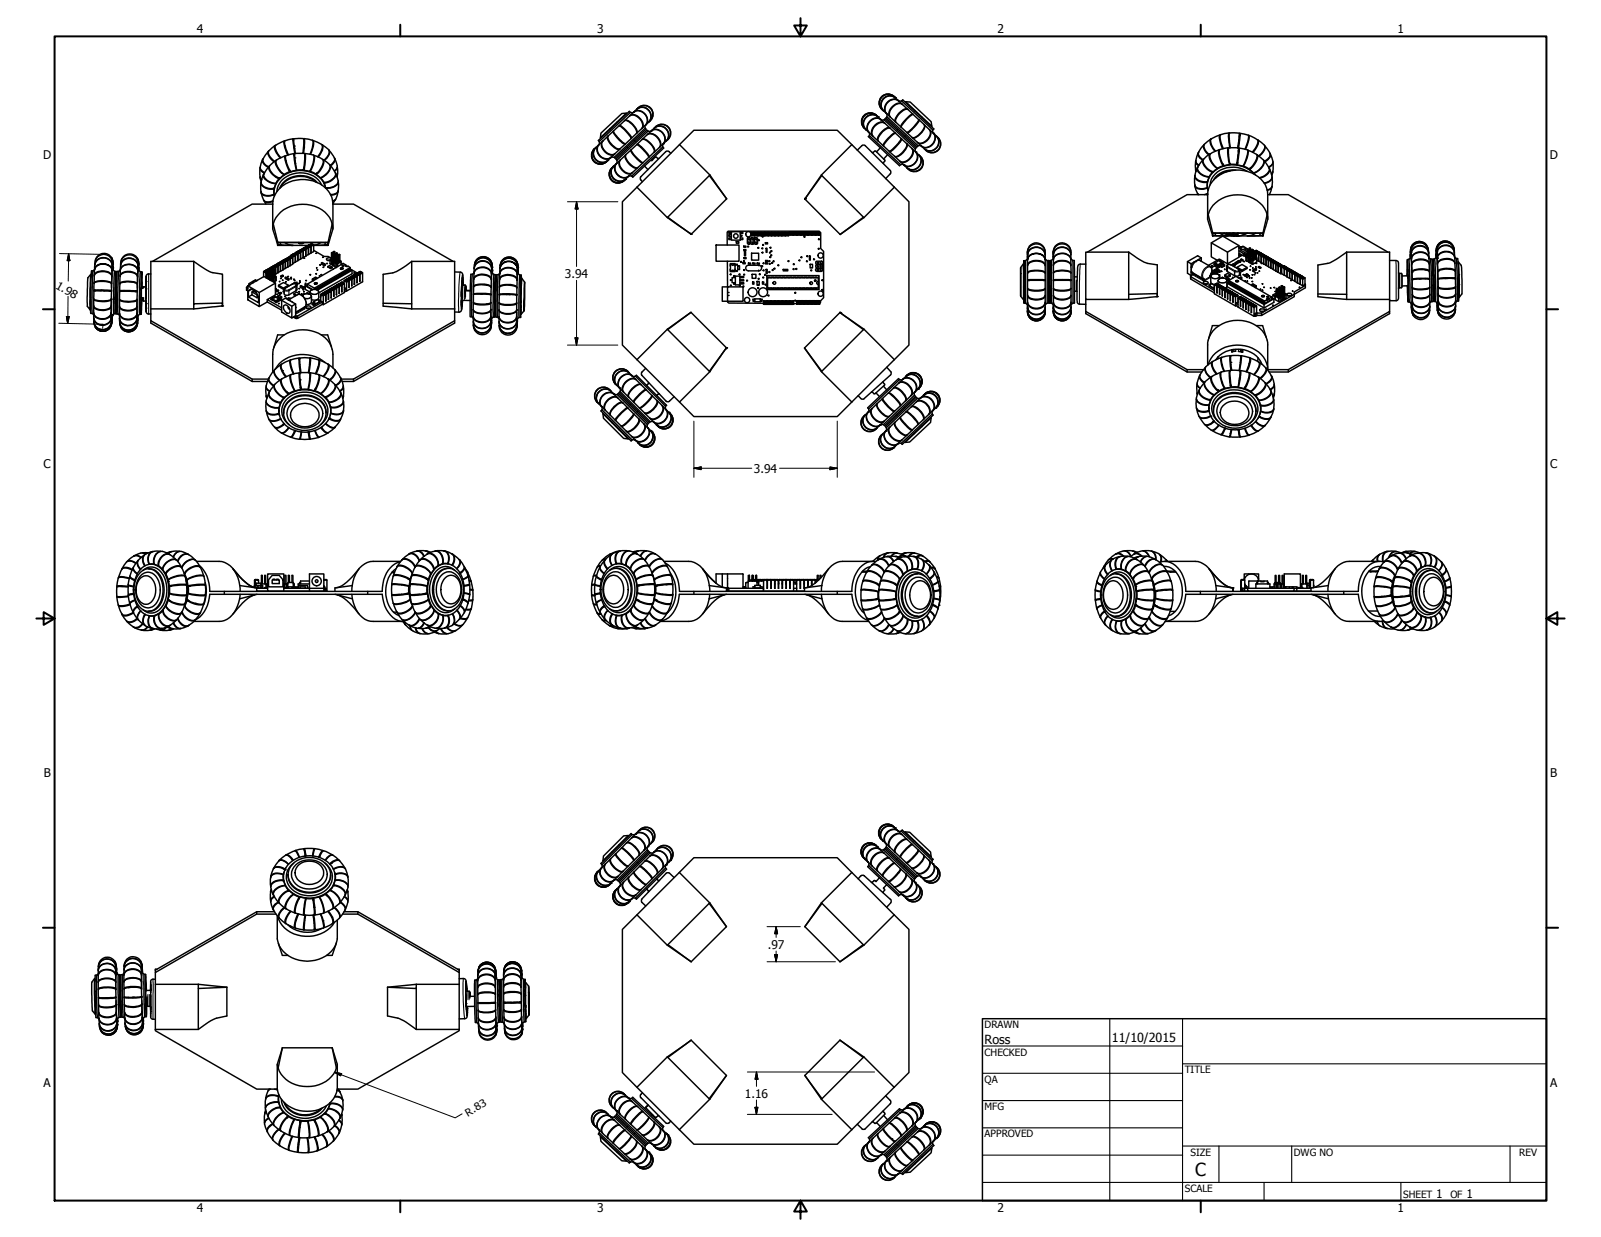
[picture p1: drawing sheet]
<svg xmlns="http://www.w3.org/2000/svg" width="559mm" height="432mm" viewBox="0 0 559 432" stroke-linecap="round" stroke-linejoin="round" font-family="sans-serif">
<defs><g id="words">
<text font-size="6.3" x="417.2" y="410.6">C</text>
<g font-size="4.4">
<text x="343.7" y="364.3">Ross</text>
<text x="388.1" y="363.7">11/10/2015</text>
</g>
<g font-size="4.2">
<text x="68.7" y="11.7">4</text>
<text x="208.4" y="11.7">3</text>
<text x="348.1" y="11.7">2</text>
<text x="487.8" y="11.7">1</text>
<text x="15.1" y="55.5">D</text>
<text x="540.9" y="55.5">D</text>
<text x="197.2" y="97">3.94</text>
<text x="15.2" y="163.4">C</text>
<text x="263.1" y="165">3.94</text>
<text x="541" y="163.4">C</text>
<text x="15.3" y="271.4">B</text>
<text x="541.1" y="271.4">B</text>
<text x="268" y="331.2">.97</text>
<text x="15.2" y="379.3">A</text>
<text x="260" y="383.2">1.16</text>
<text x="541" y="379.3">A</text>
<text x="501.3" y="418.3">1</text>
<text x="511.8" y="418.3">1</text>
<text x="68.7" y="423.2">4</text>
<text x="208.4" y="423.2">3</text>
<text x="348.1" y="423.2">2</text>
<text x="487.8" y="423.2">1</text>
</g>
<text font-size="4" x="19.2" y="100.5" transform="rotate(30 19.2 100.5)">1.98</text>
<text font-size="3.6" x="163.3" y="389.8" transform="rotate(-30 163.3 389.8)">R.83</text>
<g font-size="3.5">
<text x="343.7" y="358.9">DRAWN</text>
<text x="343.7" y="368.5">CHECKED</text>
<text x="413.5" y="374.6">TITLE</text>
<text x="343.7" y="378">QA</text>
<text x="343.7" y="387.5">MFG</text>
<text x="343.7" y="397.1">APPROVED</text>
<text x="415.5" y="403.4">SIZE</text>
<text x="451.6" y="403.4">DWG NO</text>
<text x="530.3" y="403.4">REV</text>
<text x="413.5" y="416.1">SCALE</text>
<text x="489.7" y="418.3">SHEET</text>
<text x="506.2" y="418.3">OF</text>
</g>
</g></defs>
<!-- layer: Visible (ANSI) -->
<g fill="none" stroke="#000" stroke-width=".51">
<path d="M220 39.2l-10.8 10.2M220 39.2l-.4-.3-10.7 10.1 .3 .4M220 39.2l.9 .2M221.2 39.1a3.2 3.2 0 0 1 3.8 .7 3.2 3.2 0 0 1 .4 3.8M221.2 39.1a3.2 3.2 0 0 1 3.4 .1 3.2 3.2 0 0 1 1.4 3.1l-.6 1.3M221.2 39.1l-1.3 1.2M221.2 39.1h.1M222.2 38.2a3.1 3.1 0 0 1 4.2 .2 3.1 3.1 0 0 1 0 4.2l.5-.4M222.2 38.2a3.2 3.2 0 0 1 4.6 .9 3.2 3.2 0 0 1-1.4 4.5M222.2 38.2l-1 .9M222.2 38.1a3.1 3.1 0 0 1 4.6-.5 3.1 3.1 0 0 1 .1 4.6M222.8 37.6a3.1 3.1 0 0 1 4.4 .2 3.1 3.1 0 0 1-.3 4.4"/>
<path d="M307.8 38.1v.1M307.8 38.2h.1M308.4 38.6v.1M308.4 38.7l1.1 1M309.5 39.7l1.2 1.1M309.6 39.9v.9l-.4 .3 10.9 10.1 .3-.3M312 33.7h.1M312 33.7a3.1 3.1 0 0 0-4.3 .1 3.1 3.1 0 0 0 .1 4.4M312 33.7a3.1 3.1 0 0 0-4.3 .2 3.1 3.1 0 0 0 .1 4.3M312 33.7l.5 .5a3.1 3.1 0 0 0-4.2 .2 3.1 3.1 0 0 0 .1 4.3l-.6-.5M312.5 34.2a3 3 0 0 0-4.1 .3 3 3 0 0 0 0 4.2M312.5 34.2l1.2 1"/>
<path d="M312.5 34.2h.1M313.6 35.2a3.1 3.1 0 0 0-3.9 .5 3.1 3.1 0 0 0-.3 4M313.7 35.2a3.1 3.1 0 0 0-3.9 .6 3.1 3.1 0 0 0-.3 3.9M313.7 35.2l1.2 1.2M314.7 35.2l10.9 10.1M314.7 35.2l.4-.3 10.8 10.1-.3 .3M314.7 35.2l-.9 .2M315 36.4a3 3 0 0 0-4.3 1.8 2.2 2.2 0 0 0 .1 2.7M315 36.5a3.1 3.1 0 0 0-4.2 1.9l-.4 1.5 .2 .7 1.9 1.9M315 36.5l1.7 1.6M316.1 35.5l1.6 .1 7.3 6.9 .2 1.6zM316.8 38.2a2.05 2.05 0 0 0-2.5 .8l-1.7 2.2a1.03 1.03 0 0 0 0 1.4"/>
<path d="M318.6 39.8l-1.7-1.6a4.1 4.1 0 0 0-4 2.9 1.37 1.37 0 0 0-.2 1.6l1.7 1.6M318.6 39.9v-.1a10.2 10.2 0 0 0-4.2 4.5h.1M319.4 38.6l-.2 .1M90.8 58.4a1.99 1.99 0 0 0 1.5 1.9M90.8 58.6l-.1 2.4 .3 1.2 .4 .4M90.8 58.5a1.78 1.78 0 0 0 1.5 1.9M91.6 55.7l-.8 2.7M91.8 55.4a1.9 1.9 0 0 0 1.2 2.6l.7 .4M93.7 52.8l-1.1 1.3a2.35 2.35 0 0 0-.7 2.4 2.35 2.35 0 0 0 1.9 1.7M93.7 52.8a2.15 2.15 0 0 0 .9 2.7l1 1M94 58l-1.5 2a2.04 2.04 0 0 0 1 3.1l2.8 1-.7 1.6M94 58a2.92 2.92 0 0 0 1.8 3.5l1.6 .9-1.1 1.6"/>
<path d="M95.9 50.8l-2.1 1.9a3.6 3.6 0 0 0 2 3.6M96.2 50.7a.91 .91 0 0 0-.3 1.4l.6 1.2 1.4 1.8M96.2 50.7a2.15 2.15 0 0 0 .4 2.4l1.4 2M96.3 56l-2.2 1.8a3.9 3.9 0 0 0 2.9 4.2l.6 .2M96.5 55.9l-.2 .1a4.2 4.2 0 0 0 1.6 4l1.3 1M99.2 49.2l-3 1.5M99.3 49.3h-.1a8.2 8.2 0 0 0 1.3 4.8M99.5 54.4l-1.5 .7a2.04 2.04 0 0 0-1.7 1.1 6.8 6.8 0 0 0 3 4.8l-1.7 1.2M99.5 51v.1M99.6 54.4h-.1a9.7 9.7 0 0 0 1.7 5.5l-2 1M99.8 56.1l.1 .3-.1-.2M101 59.5l.2 .4"/>
<path d="M101 59.2v.3M101.2 59.4l-.2 .1M101.4 59.8l.1 .1M102.3 48.5l-2.9 .6a7.2 7.2 0 0 0 1.3 4.9M102.5 49l-.3-.5 .7 5.1M102.6 53.6l-2.8 .8a8.4 8.4 0 0 0 1.6 5.4M102.7 51l.2 .9M102.8 53.6l3.4-.1 .2 2.1-.4 3.3-.1 .4-2.3 .1-2.2 .4M102.8 53.7l.8 5.7M102.8 54.2l-.2-.6 .8 5.9M102.9 55.9h.1M103 56.3l.2 .8"/>
<path d="M105.7 53.5l.3-5-1.8-.2-1.7 .2 .6 5.1M105.7 53.5h.2M105.9 53.5h.1M106 48.6l.2-.2 .1 1.6-.4 3.5M106 58.9h.2M106 58.7l.2 .2M106.1 59.4l2.1 .5a8.2 8.2 0 0 0 1.4-5.7l1.5 .6a1.74 1.74 0 0 1 1.7 1.9l-1.2 2.6-1.4 1.4-1.9-.9M106.2 48.4l2.8 .6a6.1 6.1 0 0 1-.8 4.8M106.3 53.8l.2-.2 .1 1.8-.5 4 .1-.5M106.5 53.6l2.8 .5a6.1 6.1 0 0 1-.8 4.9l-.5 .8M109.2 49a3.3 3.3 0 0 1-.2 3.3l-.6 1.5M109.2 49l3.1 1.4a4.4 4.4 0 0 1-1.4 4.3"/>
<path d="M112.3 50.5a1.93 1.93 0 0 1-.1 2.5l-1.1 1.8M112.5 50.5l2.2 1.8a3.3 3.3 0 0 1-1.6 3.6M112.6 55.7a2.04 2.04 0 0 1-.1 2.6l-.7 1.3-1.4 1.2 .3-.3M112.8 55.7l2.3 1.8a3.6 3.6 0 0 1-2.2 4l-1.1 .5M115.2 57.7a3.6 3.6 0 0 1-2.2 3.9l-1 .6-1.6-1.4M115.2 57.7l1 1.2a2.27 2.27 0 0 1 .6 2.8l-1.6 1.4-2.1 .6-1.1-1.6M116.7 55.1l-1.8-2.6a3.2 3.2 0 0 1-1.6 3.5M116.7 55.1a2.32 2.32 0 0 1-1.5 2.6M116.8 55.2a2.24 2.24 0 0 1-1.4 2.6M116.8 59.8l.7-.7 .2-.7v3.2M116.8 55.3l.9 2.6a1.83 1.83 0 0 1-1 1.7M207.4 52h.1"/>
<path d="M207.4 52a3.1 3.1 0 0 0-.1 4.4 3.1 3.1 0 0 0 4.3 .1M207.5 51.9a3.1 3.1 0 0 0-.1 4.4 3.1 3.1 0 0 0 4.3 .2M207.5 51.9l.5-.4a3.1 3.1 0 0 0-.1 4.3 3.1 3.1 0 0 0 4.3 .2h-.1M207.5 51.9a3.1 3.1 0 0 0-.2 4.4 3.1 3.1 0 0 0 4.3 .2M207.5 51.9v.1M208 51.5h.1M208 51.5a3.1 3.1 0 0 0 0 4.2 3.1 3.1 0 0 0 4.2 .2M209 50.5a3.1 3.1 0 0 0 .3 4 3.1 3.1 0 0 0 3.9 .5M209.1 50.4a3.2 3.2 0 0 0 .3 3.9 3.2 3.2 0 0 0 3.9 .6M209.1 50.4l-1.1 1.1M209.2 49.4v.9M209.7 46.5l7.3-6.9 1.6-.1-9.1 8.6z"/>
<path d="M210.3 49.3l-1.2 1.1M210.4 49.3a2.35 2.35 0 0 0 .4 3.3 2.91 2.91 0 0 0 3.8 1.1M211.6 56.5h.1M212.1 56l-.4 .5M212.2 47.6l-1.8 1.6a3.1 3.1 0 0 0 1.6 4.3l1.9 .5 .7-.3 1.7-1.6M212.2 47.5a3.2 3.2 0 0 0 1.7 3.6l1 .8a1.03 1.03 0 0 0 1.5 0M212.2 55.9v.1M212.9 45l.1 .1M213.2 55l-1 .9M213.3 54.9l-.1 .1M213.6 58.6l.5-.5a3.1 3.1 0 0 0 0 4.3 3.1 3.1 0 0 0 4.2 .1l-.5 .5M213.6 58.6a3.1 3.1 0 0 0-.2 4.4 3.1 3.1 0 0 0 4.4 .1"/>
<path d="M213.6 58.5a3.1 3.1 0 0 0-.1 4.3 3.1 3.1 0 0 0 4.3 .2M214 45.8l-1.7 1.6a4.8 4.8 0 0 0 3.5 4.6l.7-.1 1.7-1.5M214.1 58a3.1 3.1 0 0 0 .1 4.2 3.1 3.1 0 0 0 4.2 .3M214.1 45.8l-.1 .1a10 10 0 0 0 4.1 4.5l.1-.2M214.1 45.7l2-1.8 2.1 1.7 2.1 2.7-2 1.9a11.3 11.3 0 0 1-4.2-4.5zM214.1 58v.1M214.5 53.8l-1.2 1.1M215.1 57.1l-1 .9M215.2 57.1a3.1 3.1 0 0 0 .3 3.9 3.1 3.1 0 0 0 3.9 .5M215.2 57l-.1 .1M215.3 57a3.1 3.1 0 0 0 .3 3.9 3.1 3.1 0 0 0 3.9 .6M215.3 57l-.2 .1"/>
<path d="M215.3 55.9l.1 1M215.4 42.6l.1 .1M216.3 43.9v-.2l.3 .1 1.3 1.1a7.7 7.7 0 0 1 2.5 3.3h-.1M216.3 43.8l1.6-1.6a3.9 3.9 0 0 1 3.7 2.3l.6 1.9-1.7 1.8M216.3 43.8l-.1 .1M216.5 55.9l-1.2 1.1M216.5 55.8a3.1 3.1 0 0 0 1.5 4.4 2.18 2.18 0 0 0 2.7 .1M218 42.1a2.67 2.67 0 0 1 3 1.4 2.73 2.73 0 0 1 1.2 3M218.1 42l1.7-1.6a3.3 3.3 0 0 1 4.4 2.5 1.76 1.76 0 0 1-.2 2l-1.8 1.6M218.3 54.2l-1.7 1.6a3.2 3.2 0 0 0 1.6 4.3l1 .4h1.3l2-1.9M218.4 54.1a2.03 2.03 0 0 0 .7 2.5 3.1 3.1 0 0 0 3.5 1.9M218.8 51.4l.3 .3"/>
<path d="M219.8 40.4a3.1 3.1 0 0 1 4.2 1.8 2.22 2.22 0 0 1 0 2.6M220.2 52.5l-1.8 1.5a4.8 4.8 0 0 0 3.2 4.4l1 .1 1.7-1.6M220.3 52.4l-.2 .1a10.6 10.6 0 0 0 4.2 4.4v-.1M220.3 52.3l1.9-1.8a11.9 11.9 0 0 1 4.2 4.4l-1.9 1.9a10.6 10.6 0 0 1-4.2-4.5zM220.3 48.2v.1M221.4 49l.3 .3M222.3 50.4h.1M222.4 50.5v-.2a10.4 10.4 0 0 1 4.2 4.5l-.2-.1M222.4 50.3l1.7-1.6a4.4 4.4 0 0 1 3.9 2.9l.4 1.4-1.8 1.7M224.2 48.6a2.89 2.89 0 0 1 2.9 1.5 2.69 2.69 0 0 1 1.2 3M224.2 48.6l1.7-1.6a3.3 3.3 0 0 1 4.4 2.5 1.89 1.89 0 0 1-.2 2l-1.7 1.6M225 58l1 1.3"/>
<path d="M225.1 43.8l.1 1M225.2 44.8l.3 .3-10.8 10.1-.3-.3-1-.1M225.2 44.8l-10.8 10.1M225.4 43.6h.1M225.4 43.6l-1.3 1.2M226 46.9a3.2 3.2 0 0 1 4.2 1.9 2.22 2.22 0 0 1 0 2.6M226.2 45.8l-.4-.3-10.8 10.1 .3 .3M226.2 45.8l-10.9 10.1M226.2 45.8l.9 .1M226.4 54.8h.1M227.3 45.7a3.1 3.1 0 0 1 3.9 .6 3.1 3.1 0 0 1 .3 3.9M227.3 45.7a3.2 3.2 0 0 1 3.9 .5 3.2 3.2 0 0 1 .3 4"/>
<path d="M227.3 45.7a3.2 3.2 0 0 1 4.9-.9 3.1 3.1 0 0 1 .3 4.4M227.3 45.7l-1.2 1.2M227.3 45.7h.1M227.5 55.6l.3 .2M228.3 44.7a3.1 3.1 0 0 1 4.3 .3 3.1 3.1 0 0 1-.1 4.2M228.9 44.2a3.1 3.1 0 0 1 4.3 .2 3.1 3.1 0 0 1-.1 4.3M228.9 44.2l-.5 .5M228.9 44.2h.1M228.9 44.2a3.1 3.1 0 0 1 4.4 .1 3.1 3.1 0 0 1-.1 4.4M229.1 54.9h-.4l-1.2 1.2M229.1 54.9l.6 .5 .3-.1M231.3 50.4v.9l.3 .4-10.7 10.1-.4-.3"/>
<path d="M231.3 51.3l-10.8 10.2M231.5 50.2l-1.2 1.2M232.5 49.2l-1 1M233.1 48.7l-.5 .4M233.1 48.6v.1M234.1 53.5l-.8-.7-1 .2-8.6 8.7-.2 .9 .7 .8M237.2 50.5l5-5h50l5.1 5M237.2 50.5l10.6 10.6M237.2 50.5l-14.9 14.8M297.3 50.5l-10.6 10.6M297.3 50.5l14.9 14.8M299.2 52.5l1.6-1.6 .9-.2 9 8.8 .2 .9-1.8 2"/>
<path d="M301.8 44.8a3.1 3.1 0 0 1 0-4.7 3.1 3.1 0 0 1 4.6 .7 3.1 3.1 0 0 0-4.2 .2 3.1 3.1 0 0 0 0 4.2M301.8 44.8l.3 .4M302.1 45.2h.1M302.2 45.2l.1 .1M302.3 45.3l.9 .9M303.3 46.2h.1M303.3 46.2v.1M303.3 46.3l1.2 1.1M303.5 47.4l-.4 .3 10.8 10.1 .4-.3 .9-.2M303.5 47.4l10.8 10.1M303.5 46.4v1M304.4 53.2l1.3-.4 3.1 3.1-.4 .9"/>
<path d="M305.9 40.3a3.1 3.1 0 0 0-4.3 .1 3.1 3.1 0 0 0 .2 4.4M306.4 40.8h.1M306.5 40.8a3.1 3.1 0 0 0-4.2 .3 3.1 3.1 0 0 0 0 4.2M306.5 40.8l.9 .9M307.3 51.6l-1.4 1.4M307.5 41.8a3.2 3.2 0 0 0-3.6 .1 3.2 3.2 0 0 0-1.3 3.3l.7 1M307.5 41.7v.1M307.5 41.8a3.2 3.2 0 0 0-3.8 .6 3.2 3.2 0 0 0-.4 3.9M307.5 41.8l1.2 1.1M308.4 56.7v.4M308.6 41.8l.3-.3 10.9 10.1-.3 .3M308.6 41.8l10.9 10.1"/>
<path d="M308.6 41.8l-.9 .2M308.8 43a3.4 3.4 0 0 0-4.6 3.6l.4 .9M309.6 40.8l10.8 10.1M309.8 54l-1.4 1.5M310.1 48.5l2.4-2 2 1.8a11.2 11.2 0 0 1-4.1 4.5l-2-1.9zM310.5 52.8v.1M310.6 44.6l-1.7-1.5a3.3 3.3 0 0 0-4.4 2.4l-.2 .9 .2 .8 1.9 1.9M310.6 44.8a1.85 1.85 0 0 0-2.4 .8l-1.7 2.2-.2 .9 .2 .5M312.4 46.4l-1.6-1.6a3.8 3.8 0 0 0-3.7 2.3l-.3 .6a1.28 1.28 0 0 0-.2 1.6l1.6 1.6M312.5 46.5l-.1-.1a9.4 9.4 0 0 0-4.2 4.5h.2M313.4 45l-.3 .3M314.2 56.4l1.3 1.2"/>
<path d="M314.5 48.5l.3 .1-1.1 1.6a7 7 0 0 1-3.2 2.8l.1-.2M314.6 48.5h.1M314.7 48.5l1.7 1.6a4 4 0 0 1-2.1 3.7l-.5 .4a1.27 1.27 0 0 1-1.6 .3l-1.7-1.5M315.5 57.6l1 .9M316 47.4l-.3 .3M316.5 50.2a2.73 2.73 0 0 1-1.2 3 2.67 2.67 0 0 1-3 1.4M316.5 50.2l1.7 1.6a3.3 3.3 0 0 1-2.1 4.5 1.87 1.87 0 0 1-2 0l-1.7-1.6M316.5 58.6l.6 .5M316.6 46.2l.1 .1M316.7 41.4l2-1.5 2 1.9-1.1 1.6a7.9 7.9 0 0 1-3.1 2.8l-2-1.9zM318.3 51.9a3 3 0 0 1-1.5 4.2 2.1 2.1 0 0 1-2.7 .2M318.4 51.9l1.3 1.2"/>
<path d="M319.5 51.9l-.1 .9M319.7 53.1a3.2 3.2 0 0 1-.4 3.8 3.2 3.2 0 0 1-3.8 .7M319.7 53.1a3.2 3.2 0 0 1-.3 3.9 3.2 3.2 0 0 1-3.9 .6M319.7 53.1a3.2 3.2 0 0 1 1.4 4.5 3.2 3.2 0 0 1-4.6 .9M320.4 49.8l1.2 1.2M320.7 54.1a3.1 3.1 0 0 1 0 4.2 3.1 3.1 0 0 1-4.2 .2M320.7 42l.2-.1-.1 .4-1.5 1.8-1.9 2-.6 .3-.1-.2M320.7 41.8v.1M320.7 54.1a3.1 3.1 0 0 1 1 4.5 3.1 3.1 0 0 1-4.6 .5M320.9 41.9l1.7 1.6a4.1 4.1 0 0 1-2.1 3.7l-1.9 .9-1.9-1.7M321.2 54.5a3.1 3.1 0 0 1 .1 4.3 3.1 3.1 0 0 1-4.2 .3M321.4 50.7l-1 .2"/>
<path d="M321.6 51h.1M321.9 41l-.1 .1M322.6 43.6a2.69 2.69 0 0 1-1.2 3 2.85 2.85 0 0 1-2.9 1.5l1.7 1.6a3.1 3.1 0 0 0 4.1-1.9 2.24 2.24 0 0 0 .1-2.6l-1.8-1.6M324.4 45.3a3.2 3.2 0 0 1-2.1 4.6 1.69 1.69 0 0 1-2.1-.2M324.5 45.3l1.3 1.2M325.6 45.3l-.1 1M325.8 46.5a3.2 3.2 0 0 1-.4 3.9 3.2 3.2 0 0 1-3.8 .6M325.8 46.5h.1M325.8 46.5a3.1 3.1 0 0 1-.3 3.9 3.1 3.1 0 0 1-3.9 .6M325.8 46.5a3.2 3.2 0 0 1 1 5.1 3.2 3.2 0 0 1-5.2-.6M326.8 47.5a3.1 3.1 0 0 1 .7 4.9 3.1 3.1 0 0 1-4.9-.4 3.1 3.1 0 0 0 4.2-.3 3.1 3.1 0 0 0 0-4.2zM327.3 48a3.1 3.1 0 0 1 .2 4.3 3.1 3.1 0 0 1-4.3 .2"/>
<path d="M417.3 59.3l.1 .6M417.3 56.3l-.1 1.5 .2 2M417.3 59.7l.1 .2M417.4 56.1a1.63 1.63 0 0 0 .9 1.7M417.9 58.5l-.8 2.7a3.2 3.2 0 0 0 3.7 2.3l.6-.1M418.1 58.2a2.01 2.01 0 0 0 1.2 2.8l1.4 .6 1.4 .2M418.2 53.3l-.8 2.7a1.63 1.63 0 0 0 1.1 1.7M418.4 53.1a1.61 1.61 0 0 0 .8 2.4l.5 .4M419.9 55.7l-1.4 2a2.33 2.33 0 0 0 1.6 3.5l2 .6-.7 1.6M420.1 55.6a2.18 2.18 0 0 0 .8 2.9l1.1 1.1 1.2 .5-1.2 1.6M420.2 50.5l-1.5 2a1.91 1.91 0 0 0 .8 2.9l.4 .4M420.3 50.5a2.01 2.01 0 0 0 .6 2.6l.9 .9"/>
<path d="M422.3 53.7l-2.2 1.9a2.48 2.48 0 0 0 1 2.9l1.1 .9 1.2 .5M422.5 53.7l-.3 .1a5.1 5.1 0 0 0 2.7 5.1M422.5 53.7a3.9 3.9 0 0 0 1.6 4.3l.8 .8-1.5 1.1M422.6 48.6l-2.2 1.8a3.1 3.1 0 0 0 1.6 3.5M422.8 48.5l-.3 .1a4.2 4.2 0 0 0 1.6 4.2M422.8 48.5a4.1 4.1 0 0 0 1.4 4.3M422.9 59.8l.3 .3M423.4 59.9l.1 .1M425.6 52.3l-3.1 1.4M425.7 52.3h-.2a7.6 7.6 0 0 0 1.4 5.5l-2 .9M425.8 47.1l-3 1.4M426 47.1h-.2a7.3 7.3 0 0 0 .9 4.8"/>
<path d="M426.8 57.4l.1 .4M426.8 57.1v.3M426.9 57.3l-.1 .1M427.2 57.8h.1M428.6 51.6l-2.8 .6a7 7 0 0 0 1.4 5.6l2.1-.5 2.3 .1 .6-5.7-3.4-.1v2.8l.5 2.9M428.8 51.8l-.1-.2-.1 .2-.1 1.4 .7 4.3M428.9 46.4l-2.8 .6a5.9 5.9 0 0 0 .9 4.9M429.1 46.5l-.1-.1a10.9 10.9 0 0 0 .3 5.2M429.4 59.6l-2 .5a7.1 7.1 0 0 0-3.2 2.1M429.5 51.6l-.4-5.1 1.7-.1 1.8 .1-.6 5.1M431.4 59.4a7.8 7.8 0 0 0-7.8 3.3M431.7 56.7l.3 .1-.1 .2"/>
<path d="M431.7 57h.2M432.1 54h.1M432.2 50.8l-.1 .8M432.2 54.2l-.2 .9M432.2 53l.3-1.3-.6 5.8v-.5M432.2 53.1h.1M432.2 52.6h.1M432.4 49v.8l-.2 .1M432.5 51.7l2.9 .6a10 10 0 0 1-1.6 5.7M432.5 47.8l.3-1.3-.3 3.9-.3 1.3-.1-.1M432.8 46.5l2.9 .7a7.9 7.9 0 0 1-1.2 4.9M435.4 59.8a8.6 8.6 0 0 0-12.9 3.7l-.1 1"/>
<path d="M435.5 52.5h.1a9.9 9.9 0 0 1-1.6 5.6l-2.1-.6M435.6 52.5l3 1.4a4.1 4.1 0 0 1-1.3 3.9l-1.3 1.2-2-1M435.8 47.3a2.41 2.41 0 0 1-.2 2.4l-.9 2.4M435.9 47.2l1.6 .7a1.96 1.96 0 0 1 1.6 1.4l-.8 2.1-1.2 1.7M436.2 59.1l1.5 1.4a5.2 5.2 0 0 0 3.6-4.2l-.2-.2 1.1 1.2a2.1 2.1 0 0 1 .6 2.6l-1.3 1.4-2 .7M436.4 58.7h.1M436.6 58.5l-.2 .2M438.7 54l.2 .2a6.2 6.2 0 0 1-2.7 4.9l.2-.4M438.8 54l2.2 1.9a3.5 3.5 0 0 1-1.9 3.7l-1.6 .7M439 48.8a2.2 2.2 0 0 1-.4 2.6l-1.3 1.8M439.1 48.9l2.2 1.8a2.91 2.91 0 0 1-1.4 3.3l-.6 .4M439.4 54.5a3.5 3.5 0 0 0 2.1-3.6l1 1.3a2.15 2.15 0 0 1-.6 3.7l-.6 .4"/>
<path d="M442.8 58.5l1.1-.8 .4-.9 .1 1.5a2.69 2.69 0 0 1-.7 2.3M443 58.8a2.95 2.95 0 0 1-2.6 3.2l-.7 .2M443.1 58.9l.5 1.3a2.44 2.44 0 0 1 0 2.6 2.44 2.44 0 0 1-2.3 1.1M443.3 53.7a2.05 2.05 0 0 1-1.2 2.4l-.6 .4M443.4 53.7l.9 2.7a1.98 1.98 0 0 1-1.5 1.9M444.2 59.9l-.4 .9M90.8 61.7v.4l.5 .7M90.8 62l.4 1.4M91.1 67.2l.9 2.6a2.67 2.67 0 0 0 3.2 .3M91.1 66.9a1.89 1.89 0 0 0 2.4 1.6l2.2-.6M91.1 63.8l-.1 1.6a2.39 2.39 0 0 0 .7 2.4 2.39 2.39 0 0 0 2.5 .5l1.4-.5 .2 .6a7.7 7.7 0 0 1 6.2-8.5 9.5 9.5 0 0 1 11.3 4.7l.4 1.1M91.1 63.7a3.4 3.4 0 0 0 4.5 2.3v1.8"/>
<path d="M91.9 60.9l-.8 2.7a3.3 3.3 0 0 0 4.5 2.1M92.1 70a2.38 2.38 0 0 0 3.1 .3M92.1 60.6a1.66 1.66 0 0 0 1.1 2.5l1.2 .7 1.9 .3M92.1 70l.7 1.2M95.2 71.2a9.5 9.5 0 0 1 9.8-8.5 10.2 10.2 0 0 1 11.1 7.3l.1 1.2M95.2 71.2h-7.2l-34.8 20M95.2 71.2v8.7M95.3 65.8l.3 .2M95.4 78.2l1.6 6.4M95.4 78.2a9.5 9.5 0 0 0 1 5.4l.6 2M95.4 78.2a10.8 10.8 0 0 1 13.1-6.6 9.3 9.3 0 0 1 7.5 6.6M95.6 65.7h.2"/>
<path d="M97.1 62l.3 .4M97.6 62.2h.1M110.3 63.6a8.2 8.2 0 0 0-12.4 1.9M110.6 60.5h.1M110.7 63.8a8.2 8.2 0 0 0-13.1 1.9M110.8 60.3l-.1 .2M112.3 64.6a8.8 8.8 0 0 0-13.2-2.3 6.5 6.5 0 0 0-2.5 4.6M113.2 63.9l.5 1.8M113.7 65.7a4.3 4.3 0 0 0 4.2-1.7l.1-.4 .2 1.4a2.3 2.3 0 0 1-1 2.6l-1.9 .3M116 78.2a5.3 5.3 0 0 1-.7 4.5l-.8 3M116 78.2l-1.5 6.4M116.2 71.2h7.2l34.8 20"/>
<path d="M116.2 71.2v8.7M117 69.8l-.9 .4M117 69.7l-.8 1.4M117.1 60.4a3.3 3.3 0 0 1-3.2 3.4l-.7 .1 .3-.2M117.2 60.5l.8 2.6a3.5 3.5 0 0 1-4.3 2.4M118 66.8l-.8 2.7-1.1 .6M118 66.7a2.23 2.23 0 0 1-2.6 1.4M217.8 63l-.1 .1M218.4 62.5h-.1M219.5 61.5l-1.1 1M219.6 61.3l.9 .2M220.7 60.3l-1.2 1.2"/>
<path d="M222.3 65.3l-5.1 5.1v50.1l5.1 5M222.3 65.3l10.6 10.6M232.9 75.9l.1-.1 8.2 6M232.9 75.9l8.3 5.9M247.6 61.3l-14.6 14.5M247.8 61.1l5.8 8.3M247.8 61.1l-.2 .2 6 8.1M253.6 69.4l-12.4 12.4M280.9 69.5l12.3 12.4M281.1 69.2l-.2 .3M286.7 61.1l.1 .2-5.9 8.2M286.7 61.1l-5.6 8.1"/>
<path d="M286.8 61.3l14.6 14.5M301.6 75.9l-8.4 6M301.6 75.9l-.2-.1-8.2 6.1M312.2 65.3l5 5.1v50.1l-5 5M312.2 65.3l-10.6 10.6M417 64.9l1 2.6 .5 .4M417 64.5a1.86 1.86 0 0 0 2.3 1.5l2.1-.4M417.1 61.4l-.2 1.6a2.31 2.31 0 0 0 .7 2.4 2.31 2.31 0 0 0 2.4 .4l1.4-.3 .1 .7M417.1 61.3a2.23 2.23 0 0 0 2.1 2.2l2.2 .1v1.9M418 67.6l.2 .3M418 67.7l.1 .2M421.1 63.5l.3 .1"/>
<path d="M421.4 63.4h.1M421.5 67.9a9.2 9.2 0 0 1 8.3-8.3 10.8 10.8 0 0 1 12.3 6.1l.4 2.2M421.5 67.9h-7.2l-34.8 20.1M421.5 67.5l-1.1 .4M421.5 67.9v8.7M421.5 67.8l-.4 .1M421.7 74.9a10.4 10.4 0 0 0 1 5.5l.6 2v-1.1M421.7 74.9l1.6 6.5M421.7 74.9a10.4 10.4 0 0 1 11.8-6.8 10.1 10.1 0 0 1 8.8 6.8M437.7 60.5l.5 .6M437.8 60.8a10.1 10.1 0 0 0-15.4 .5 5.9 5.9 0 0 0-.8 5.2M441.3 64a2.77 2.77 0 0 0 2.7-2l.1 2.3a1.85 1.85 0 0 1-1.8 2"/>
<path d="M442.3 74.9a5.9 5.9 0 0 1-.7 4.5l-.8 3M442.3 74.9l-1.5 6.4M442.3 66.5l1.4-.7 .2-.6-.8 2.7M442.5 67.9h7.1l34.8 20.1M442.5 67.9v8.7M444.2 60.1l-.3 1.2M31.7 95.8l-1 1.2-.3 6.8 .1 3.1 1 1.3M31.8 96.6l-.1-.8-.3 5.1 .1 7.3 .1-.9M32.4 94.6l-.3 10.4 .1 4.4M32.4 94.6h-.5v.3l-.3 5.9v8.2l.1 .4h.5M32.8 98.9a3.4 3.4 0 0 1 3.8-.9l1.9 .5 .4 .6M32.8 98.8l.1-2.5a3.3 3.3 0 0 1 4.2-1.4l.7 .2a1.7 1.7 0 0 1 1.3 1.4l-.1 2.4"/>
<path d="M32.9 96.2a3.2 3.2 0 0 1 4.2-1.5 2.12 2.12 0 0 1 2 1.8M33 94.2l-.6 .4M33.1 92.5a3.1 3.1 0 0 1 3.2-2.6 3.1 3.1 0 0 1 2.9 3M33.1 92.4a3.1 3.1 0 0 1 3.3-3.6 3.1 3.1 0 0 1 2.8 4M33.1 92.5l-.1 1.6a3.3 3.3 0 0 1 5.7-.9l.4 1.3a3.3 3.3 0 0 0-3-2.3 3.3 3.3 0 0 0-3.1 2l-.1 1.9M33.1 92.5a3.1 3.1 0 0 1 3.2-2.5 3.1 3.1 0 0 1 2.9 3M38.9 89.9a3 3 0 0 1 .3 2.6M38.9 89.9a3.5 3.5 0 0 1 .3 3.1M38.9 90.3l.3 2M38.9 89.9a2.85 2.85 0 0 1 .3 2.5M38.9 89.9a3.1 3.1 0 0 0-3.2-1.4 3.1 3.1 0 0 0-2.4 2.6M39.1 94.5v1.8"/>
<path d="M39.2 93.5l-.1 .7v-.2M39.2 93l-.1 1.4M39.2 93.1h.1M39.2 93.1l.2-1.2v2M39.3 93.1l.1 1.1M39.3 93.1l-.1 .3M39.4 94l.1-.8v1.1M40 94.7l-.8-.7-.3 6.4M40 94.7l-.4 9.7 .2 5.1M40 94.7h.5M40.4 98.2v.9zM40.5 99.6l-.1 .8z"/>
<path d="M41.5 94.7l-.6 .1-.3 8.5v5.5l.1 .8h.4M41.5 94.7l-.4 8v6.9M41.8 99.1a2.88 2.88 0 0 1 3.1-.9l2.3 .3 .7 .7M41.9 96.5a3.3 3.3 0 0 1 4.2-1.4 2.08 2.08 0 0 1 1.9 2.8l-.1 1.2M41.9 96.5l-.1 2.4M41.9 96.4a2.7 2.7 0 0 1 3.5-1.7l.8 .2a2 2 0 0 1 1.8 1.7M41.9 96.3l.1-1a3 3 0 0 1 1.6-2.8 3 3 0 0 1 3.3 .3 2.22 2.22 0 0 1 1.2 2.7l-.1 1M42 94.3a3.2 3.2 0 0 1 3.2-2.1 3.2 3.2 0 0 1 2.9 2.5M42 94.3v-.9a3.1 3.1 0 0 1 3.3-3.2 3.1 3.1 0 0 1 2.8 3.6v.8M42 94.3l-.5 .4M42.1 92.6a3.1 3.1 0 0 1 3.3-3.6 3.1 3.1 0 0 1 2.8 4 3.1 3.1 0 0 0-2.9-2.9 3.1 3.1 0 0 0-3.2 2.5M47.9 90.1l.4 1.2v1.3"/>
<path d="M47.9 90.1a3.7 3.7 0 0 1 .3 3.1M47.9 90.5l.4 .9v1.1M47.9 90.1a3.1 3.1 0 0 0-3.2-1.4 3.1 3.1 0 0 0-2.5 2.5M47.9 99.3a4.8 4.8 0 0 0-4.1-.9l-1.9 .5-.1 2.6M47.9 99.3v2.6M48.1 94.3l.2-1v1M48.2 93.2l.3-1.1-.2 1.9M48.2 93.2h.1M48.3 92.3v.1M48.3 94.2l.2-.9v1.1M49 94.9l-.3 5.1v9.7M49.4 98.4v.9z"/>
<path d="M49.5 99.8v.8zM49.5 94.9h-.5l-.8-.6-.3 6.3M67.6 91.2a22.6 22.6 0 0 0 6.4 3.9l3.7 .6v11.1M67.6 91.2h-15v16.6M67.6 91.2v14.8M96.9 85.7h10.7M96.9 85.5v.2M97 84.6v1.1M97 84.6h17.5l-.1 1.1M97 85.4h1M97 84.6h17.4v1.1M97.8 84.6l.2 .8"/>
<path d="M99.4 84.6l1.2 .7 1.7 .4-4.3-.3M112 84.6l-1.4 .8-1.1 .2M113.4 85.4l-3.9 .3h4.9M113.4 85.4h1M113.5 84.6l-.1 .8M143.7 91.2a23 23 0 0 1-6.3 4l-3.7 .6v11.1l10 .9M143.7 91.2v14.8M143.7 91.2h15v16.6M164.8 95.8l-.1 14.8M164.8 95.8h-.5v.7l-.2 13.7v.4h.6l.5 .5M165.4 97.5a3.2 3.2 0 0 1 4.2-1.6 2.12 2.12 0 0 1 1.9 1.7M165.4 95.4a3.3 3.3 0 0 1 2.7-2.2 3.3 3.3 0 0 1 3.2 1.4l.3 1.1"/>
<path d="M165.4 95.3l-.6 .5M165.5 93.7a3.1 3.1 0 0 1 3.2-2.5 3.1 3.1 0 0 1 2.9 2.9M165.5 93.7l-.1 1.7M165.6 92.6a3.1 3.1 0 0 1 3.5-3 3.1 3.1 0 0 1 2.5 3.9M165.6 92.6a3.1 3.1 0 0 1 3.4-2.7 3.1 3.1 0 0 1 2.7 3.4M165.6 92.6a3.1 3.1 0 0 1 3.7-2.5 3.1 3.1 0 0 1 2.3 3.9 3.1 3.1 0 0 0-2.9-3 3.1 3.1 0 0 0-3.2 2.7M165.6 92.6l-.1 1M165.9 91.3a3.1 3.1 0 0 1 3.6-1.6 3.1 3.1 0 0 1 2.3 3.3M169.8 99.5v.1M171.5 97.7a3.4 3.4 0 0 0-4.7-1.5l-1.4 1-.1 2.8M171.5 97.7l-.1 2.4M171.6 95.8a3.2 3.2 0 0 0-4.8-2.1 2.26 2.26 0 0 0-1.4 2.7v.9"/>
<path d="M171.6 95.8l-.1 1.7M171.6 94.5h.1M171.6 94.5v-.3l.2 1.1M171.6 91.8l.2 1.1M171.6 94.7v.4M171.6 94.1v1.5M171.6 94.5v.2M171.6 94.7h.1M171.8 92.9l-.2 1.1M171.8 93l-.1 2 .1-.8M171.8 94.3l.1 1.1M171.8 93l-.2 1.2"/>
<path d="M172.4 95.8l-.8-.6-.1 2.5M172.4 95.8l-.3 10.8 .1 4.1M172.4 95.8l.5 .1M172.8 99.3v1zM173.9 95.9l-.3 14.8M174.4 97.5v-1a3.1 3.1 0 0 1 1.7-2.8 3.1 3.1 0 0 1 3.2 .3 3 3 0 0 1 1.2 3.7M174.4 97.6a3.1 3.1 0 0 1 4.2-1.6 2.12 2.12 0 0 1 1.9 1.7M174.4 97.7a3.5 3.5 0 0 1 4.7-1.3l.9 .5 .5 1M174.4 97.7l-.1 2.4M174.4 95.4l-.5 .5h-.5l-.2 1.4-.2 12 .1 1.3 .5 .1M174.5 93.9l-.1 1.7a3.1 3.1 0 0 1 4.9-1.7 2.08 2.08 0 0 1 1.2 1.9M174.6 92.7a3.1 3.1 0 0 1 3.5-2.9 3.1 3.1 0 0 1 2.6 3.8"/>
<path d="M174.6 92.8a3.1 3.1 0 0 1 3.7-2.6 3.1 3.1 0 0 1 2.3 3.9 3.1 3.1 0 0 0-2.9-3 3.1 3.1 0 0 0-3.2 2.8 3.1 3.1 0 0 1 3.2-2.6 3.1 3.1 0 0 1 2.9 2.9M174.6 92.8a3.1 3.1 0 0 1 3.3-2.7 3.1 3.1 0 0 1 2.8 3.3M174.6 92.8l-.1 .9M174.9 91.4a3 3 0 0 1 3.6-1.6 3 3 0 0 1 2.2 3.3M180.5 97.9l-.1 2.4M180.6 94.9l.1-.5v1M180.6 94.2l-.1 1.5M180.6 94.4h.1M180.7 92l-.1 2.2M180.8 93.1l-.2 1.2M180.8 93.2v1.2M180.8 94.3l-.1 .9"/>
<path d="M180.8 94.4l-.1 .7M180.8 94.4v1.1M181.4 96l-.8-.6-.1 2.5M181.4 96l-.2 14.8M181.4 96h.5M181.9 99.4v1zM182 99l-.1-3-.3 8 .1 6.8 .2-3M183.1 98.4l-1-1.2-.2 12.5 1-1.2M183.1 98.4l-.2 10.1zM241.2 81.7v.1M249.9 85.5h8v5.7h-8zM253.8 85.5v-4.5l.3-.3h31.8l.5 .5v5.5l1.1 1.1v16.1l-1.1 1.1v.6l-.3 .4"/>
<path d="M253.9 91.2v8.9M255 92.8l-.1-.8h1.7l-.1 .8M255 94l-.1 .8h1.7l-.1-.8M255.3 80.9h3.1v2.9h-3.1zM255.3 81h-.9v.5h.9M255.3 81.9h-.9v.7h.9M255.3 83.1h-.9v.5h.9M255.5 94.6h-.5v-2.3l.7 .3 .3-.3h.5v2.3h-.5M255.5 94.5l.2-.2 .3 .2M256.7 96.9h-1.2v1.8h1.2M256.7 96.4h1.6v3h-1.6zM257 84.3h.9v.6h-.9z"/>
<path d="M257.5 92.8h.6v1.3h-.6zM258.3 96.5h1.3v.4h-1.3M258.3 97.7h1.3v.3h-1.3M258.3 98.7h1.3v.4h-1.3M258.4 81h.9v.5h-.9M258.4 83.1h.9v.5h-.9M259.3 91.7h.8v.4h-.8zM259.6 85.9h.7v.4h-.7zM259.7 89.9h.7v.4h-.7zM259.7 87.1h.6v.4h-.6zM259.8 87.8h.4v1.5h-.4zM261.1 82.9h.5l.3 .3v1.8l-.3 .3-.7-.3v-1.8z"/>
<path d="M261.2 83.4h.4v.3h-.4zM261.2 84.5h.4v.3h-.4zM261.2 91.8h.8v.4h-.8zM262 83.2l.4-.3 .7 .3v1.8l-.2 .3h-.6l-.3-.3zM262.1 81.2h1.2v1.1h-1.2zM262.1 81.2l.2 .1M262.3 81.3h.8v.9h-.8zM262.3 82.2l-.2 .1M262.3 88.4h2.5v2.4h-2.5zM262.3 81.4h.8v.7h-.8zM262.3 81.4l.2 .1M262.4 83.4h.4v.3h-.4z"/>
<path d="M262.4 84.5h.4v.3h-.4zM262.5 95.8h1.3v1.4h-1.3zM262.5 81.5h.5v.5h-.5zM262.5 82l-.2 .1M262.7 98.4h.4v.8h-.4zM262.8 91.8h.7v.4h-.7zM263 82l.1 .1M263.1 81.4l-.1 .1M263.1 82.2l.2 .1M263.3 81.2l-.2 .1M263.3 81.2h1.2v1.1h-1.2zM263.3 81.2l.2 .1"/>
<path d="M263.5 81.3h.9v.9h-.9zM263.5 82.2l-.2 .1M263.5 81.4h.8v.7h-.8zM263.5 81.4l.2 .1M263.6 82.9h.6l.2 .3v1.8l-.2 .3h-.6l-.3-.3v-1.8zM263.7 81.5h.5v.5h-.5zM263.7 82l-.2 .1M263.7 83.4h.3v.3h-.3zM263.7 84.5h.3v.3h-.3zM264.2 82l.1 .1M264.2 98.2h.8v1.4h-.8zM264.3 91.8h.7v.4h-.7z"/>
<path d="M264.3 81.4l-.1 .1M264.4 82.2l.1 .1M264.5 81.2l-.1 .1M264.5 81.2h1.2v1.1h-1.2zM264.5 81.2l.2 .1M264.7 81.3h.9v.9h-.9zM264.7 82.2l-.2 .1M264.7 81.4h.8v.7h-.8zM264.7 81.4l.2 .1M264.8 94.3v.3M264.9 81.5h.4v.5h-.4zM264.9 92.6h-3.6a.98 .98 0 0 0-1 1 .98 .98 0 0 0 1 1h3.5"/>
<path d="M264.9 92.6v.2M264.9 82l-.2 .1M264.9 92.6a.98 .98 0 0 1 .9 1 .98 .98 0 0 1-1 1M265.3 82l.2 .1M265.5 81.4l-.2 .1M265.6 82.2l.1 .1M265.7 81.2l-.1 .1M265.7 81.2h1.2v1.1h-1.2zM265.7 81.2l.2 .1M265.9 81.3h.8v.9h-.8zM265.9 82.2l-.2 .1M265.9 81.4h.8v.7h-.8z"/>
<path d="M265.9 81.4l.2 .1M266.1 81.5h.4v.5h-.4zM266.1 82l-.2 .1M266.1 98.4h.5v.8h-.5zM266.5 82l.4 .3 .2-.1M266.7 81.4l-.2 .1M266.9 81.2l-.2 .1M267 81.2h1.1v1.1h-1.1zM267 81.2l.1 .1M267.1 81.3h.8v.9h-.8zM267.1 81.4h.8v.7h-.8zM267.1 84.7h.8v.5h-.8z"/>
<path d="M267.1 81.4l.2 .1M267.2 91.8h.8v.3h-.8zM267.2 90.9h.8v.4h-.8zM267.3 81.5h.4v.5h-.4zM267.3 82l-.2 .1M267.4 94h.4v1.5h-.4zM267.4 86.7h.3v1.4h-.3zM267.7 96.2h18.2v4.9h-18.2zM267.7 82l.4 .3M267.9 97h17.7v3.5h-17.7zM267.9 81.4l-.2 .1M268.1 81.2l-.2 .1"/>
<path d="M268.2 81.2h1.1v1.1h-1.1zM268.2 81.2l.1 .1M268.2 97v-.3h.6v.3M268.3 81.3h.8v.9h-.8zM268.3 82.2l-.1 .1M268.4 81.4h.6v.7h-.6zM268.4 81.4l.1 .1M268.5 81.5h.4v.5h-.4zM268.5 82l-.1 .1M268.9 82l.1 .1M269 81.4l-.1 .1M269.1 82.2h.4"/>
<path d="M269.2 97v-.3h.9v.3M269.3 81.2h1.2v1.1h-1.2zM269.3 81.2l-.2 .1M269.3 81.2l.2 .1M269.5 81.3h.8v.9h-.8zM269.6 81.4h.7v.7h-.7zM269.6 81.4l.1 .1M269.7 81.5h.4v.5h-.4zM269.7 82l-.1 .1M270.1 82l.2 .1M270.3 81.4l-.2 .1M270.3 82.2h.4"/>
<path d="M270.5 97v-.3h.8v.3M270.5 81.2h1.2v1.1h-1.2zM270.5 81.2l-.2 .1M270.5 81.2l.2 .1M270.7 81.3h.8v.9h-.8zM270.7 81.4h.8v.7h-.8zM270.7 81.4l.2 .1M270.9 81.5h.4v.5h-.4zM270.9 82l-.2 .1M271.3 82l.2 .1M271.5 81.4l-.2 .1M271.5 82.2l.2 .1"/>
<path d="M271.7 81.2l-.2 .1M271.7 81.2h1.2v1.1h-1.2zM271.7 81.2l.2 .1M271.8 97v-.3h.8v.3M271.9 81.3h.8v.9h-.8zM271.9 81.4h.8v.7h-.8zM271.9 81.4l.2 .1M272.1 81.5h.4v.5h-.4zM272.1 82l-.4 .3M272.5 82l.2 .1M272.7 81.4l-.2 .1M272.7 82.2l.2 .1"/>
<path d="M272.9 81.2l-.2 .1M272.9 81.2h1.2v1.1h-1.2zM272.9 81.2l.2 .1M273 97v-.3h.9v.3M273.1 81.3h.8v.9h-.8zM273.1 81.4h.8v.7h-.8zM273.1 82.2l-.2 .1M273.1 81.4l.2 .1M273.3 81.5h.4v.5h-.4zM273.3 82l-.2 .1M273.4 94h1.6v.6h-1.6zM273.7 82l.2 .1"/>
<path d="M273.9 81.4l-.2 .1M273.9 82.2l.2 .1M274.1 81.2l-.2 .1M274.1 81.2h1.2v1.1h-1.2zM274.1 81.2l.2 .1M274.3 81.3h.8v.9h-.8zM274.3 82.2l-.2 .1M274.3 97v-.3h.8v.3M274.3 81.4h.8v.7h-.8zM274.3 81.4l.2 .1M274.5 81.5h.5v.5h-.5zM274.5 82l-.2 .1"/>
<path d="M275 82l.1 .1M275.1 81.4l-.1 .1M275.1 82.2l.2 .1M275.3 81.2l-.2 .1M275.6 97v-.3h.8v.3M275.7 81h1.2v1h-1.2zM275.7 81l.1 .1M275.8 81.1h.9v.8h-.9zM275.8 81.9l-.1 .1M275.8 81.2h.9v.7h-.9zM275.8 81.2l.2 .1M276 81.3h.5v.4h-.5z"/>
<path d="M276 81.7l-.2 .2M276.5 81.7l.4 .3M276.7 81.2l-.2 .1M276.9 81l-.2 .1M276.9 97v-.3h.8v.3M276.9 81h1.2v1h-1.2zM276.9 81l.2 .1M277.1 81.1h.9v.8h-.9zM277.1 81.9l-.2 .1M277.1 81.2h.8v.7h-.8zM277.1 81.2l.2 .1M277.3 81.3h.5v.4h-.5z"/>
<path d="M277.3 81.7l-.2 .2M277.8 81.7l.1 .2M277.9 81.2l-.1 .1M278 81.9l.1 .1M278.1 81l-.1 .1M278.2 97v-.3h.8v.3M278.3 81h1.2v1h-1.2zM278.3 81l.1 .1M278.4 81.1h.9v.8h-.9zM278.4 81.9l-.1 .1M278.4 81.2h.9v.7h-.9zM278.4 81.2l.2 .1"/>
<path d="M278.6 81.3h.5v.4h-.5zM278.6 81.7l-.2 .2M279.1 81.7l.2 .2M279.3 81.9l.2 .1M279.3 81.1h.4M279.3 81.2l-.2 .1M279.5 97v-.3h.8v.3M279.5 81h1.2v1h-1.2zM279.7 81.1h.9v.8h-.9zM279.7 81.9l-.2 .1M279.7 81.2h.8v.7h-.8zM279.7 81.2l.2 .1"/>
<path d="M279.9 81.3h.5v.4h-.5zM279.9 81.7l-.2 .2M280.4 81.7l.1 .2M280.5 81.2l-.1 .1M280.6 81.9l.1 .1M280.7 97v-.3h.9v.3M280.7 81l-.1 .1M280.8 81h1.3v1h-1.3zM280.8 81l.2 .1M281 81.1h.9v.8h-.9zM281 81.9l-.2 .1M281.1 81.2h.8v.7h-.8z"/>
<path d="M281.1 81.2l.1 .1M281.2 81.3h.5v.4h-.5zM281.2 81.7l-.1 .2M281.7 81.7l.4 .3M281.9 81.1h.4M281.9 81.2l-.2 .1M282 97v-.3h.8v.3M282.1 81h1.2v1h-1.2zM282.3 81.1h.9v.8h-.9zM282.3 81.9l-.2 .1M282.3 81.2h.8v.7h-.8zM282.3 81.2l.1 .1"/>
<path d="M282.4 81.3h.6v.4h-.6zM282.4 81.7l-.1 .2M282.5 89.3h.3v1.5h-.3zM282.8 92.3h.8v1.2h-.8zM283 81.7l.1 .2M283.1 81.2l-.1 .1M283.2 81.9l.1 .1M283.3 97v-.3h.8v.3M283.3 81l-.1 .1M283.4 81h1.3v1h-1.3zM283.4 81l.2 .1M283.6 81.1h.9v.8h-.9z"/>
<path d="M283.6 81.9l-.2 .1M283.7 81.2h.7v.7h-.7zM283.7 81.2l.1 .1M283.8 81.3h.5v.4h-.5zM283.8 81.7l-.1 .2M284.3 81.7l.1 .2M284.4 81.2l-.1 .1M284.5 81.9l.2 .1M284.5 97v-.3h.6v.3M284.7 93.9l.4-.2h1.6l.4 .2v.5l-.3 .3h-1.7l-.4-.2zM284.7 81l-.2 .1M284.7 92.6l2.1-.2 .3 .2v.7l-.4 .3h-1.6l-.4-.4z"/>
<path d="M284.7 91.4l2.1-.2 .3 .3v.6l-.3 .2h-1.7l-.4-.3zM284.7 81h1.2v1h-1.2zM284.7 81l.2 .1M284.9 81.1h.9v.8h-.9zM284.9 81.9l-.2 .1M284.9 81.2h.9v.7h-.9zM284.9 81.2l.2 .1M285.1 81.3h.5v.4h-.5zM285.1 81.7l-.2 .2M285.2 91.6h.4v.3h-.4zM285.2 94h.4v.4h-.4zM285.2 92.8h.4v.4h-.4z"/>
<path d="M285.6 98.2a.54 .54 0 0 0-.5 .6 .54 .54 0 0 0 .5 .5M285.6 81.7l.2 .2M285.8 81.2l-.2 .1M285.8 81.9l.1 .1M285.9 81l-.1 .1M286.2 91.6h.3v.3h-.3zM286.2 94h.3v.4h-.3zM286.2 92.8h.3v.4h-.3zM356.2 93.4l1-1.3 .1 12.5-1.1-1.2M356.2 93.4v10zM357.3 96.6h.1M357.4 95.9v.7z"/>
<path d="M357.4 94.4v1zM357.4 96.6v.8v-.9v4.4v-.8M357.4 96.6v-5.6v14.8v-5.7M357.4 91h.5M357.9 91v14.8M358.6 97.7v-2.3a6.4 6.4 0 0 1 5.8-.4l.4 .4v2.3M358.6 98l6.1-.1 .1 2.7a7.1 7.1 0 0 1-6.2 0zM358.6 92.6a3.3 3.3 0 0 1 4.2-1.6l.7 .2a1.68 1.68 0 0 1 1.3 1.4M358.6 95.2v-2.4a3.6 3.6 0 0 1 4.9-1.4l1.2 .9 .1 2.9M358.6 87.8v.4M358.6 90.7v1.9M358.6 88.3v2.1l-.7 .6"/>
<path d="M358.6 87.8a3.1 3.1 0 0 1 3.2-3 3.1 3.1 0 0 1 2.9 3.2M358.6 87.8v.8M358.7 97.7v.2M358.9 97.8h.1M359.2 97.7h5M359.2 97.7l-.2 .1M359.2 97.7v.2M364.2 97.7h.6h-6.2l.4 .1M364.2 97.7v.2M364.5 97.8h.2M364.7 88.1a3.1 3.1 0 0 0-3.5-2.9 3.1 3.1 0 0 0-2.6 3.8 3.1 3.1 0 0 1 3.1-2.8 3.1 3.1 0 0 1 3.1 2.8M364.7 88.1l.1 .8"/>
<path d="M364.7 97.7v.2M364.8 95.2a4.4 4.4 0 0 0-4.3-.8l-1.4 .3-.4 .6M364.8 89v1.6a3.4 3.4 0 0 0-5.6-1.2l-.6 1.3a3.3 3.3 0 0 1 3.1-2.2 3.3 3.3 0 0 1 3.1 2.2v1.8M364.8 89a3.1 3.1 0 0 0-3.4-2.6 3.1 3.1 0 0 0-2.8 3.4v.8M364.8 90.4l.7 .6M365.5 91l.5-.1v14.9h-.5l-.7 .6M365.5 91v14.8M366 96.6h.5M366.4 96.6l.1-5.6v14.8v-5.7M366.5 95.9v.7zM366.5 94.4v1zM366.5 96.5v.9z"/>
<path d="M366.5 96.6v4.3v-1v.2M366.5 90.9h.4M366.9 90.9l.1 14.9M367.6 89.5l.1 .4M367.6 89.6v.8M367.7 95.2a4.4 4.4 0 0 1 4.3-.8l1.4 .3 .4 .5M367.7 98l6.1-.1v2.7a7.1 7.1 0 0 1-6.1 0zM367.7 87.8v.4M367.7 88.3v1.5M367.7 87.8a3.1 3.1 0 0 1 3.1-3 3.1 3.1 0 0 1 3 3.2M367.7 92.6a2.63 2.63 0 0 1 3.4-1.7 2.35 2.35 0 0 1 2.7 1.7M367.7 92.5v-.9a2.72 2.72 0 0 1 3.4-3.1l.7 .1a2.34 2.34 0 0 1 2 3v.9"/>
<path d="M367.7 90.6v-.8a3.1 3.1 0 0 1 3-3.5 3.1 3.1 0 0 1 3.1 3.4v.9a3.2 3.2 0 0 0-2.9-2.3 3.2 3.2 0 0 0-3.2 1.9v.5M367.7 87.8v.8M367.7 90.4l-.8 .5M367.7 97.8h.3M368 97.8l-.3-.1h6.1l-2.6 .2-.5-.2v.2M368.2 97.7l-.2 .1M368.2 97.7v.2M369.3 97.6v.2l-1.1-.1M373.3 97.7v.2M373.4 97.7h.2M373.8 88.1a3.1 3.1 0 0 0-3.6-2.9 3.1 3.1 0 0 0-2.5 3.8 3.1 3.1 0 0 1 3-2.8 3.1 3.1 0 0 1 3.1 2.8M373.8 88.1v.8"/>
<path d="M373.8 92.7a3.3 3.3 0 0 0-4.2-1.5l-.6 .2a1.67 1.67 0 0 0-1.3 1.4v2.4M373.8 92.7v2.5M373.8 90.4l.7 .5h.5v14.9h-.5M373.8 97.7v.2M373.8 97.7v-2.4a5.7 5.7 0 0 0-4.8-.6l-1.3 .5v2.7M374.5 90.9v14.9M375 96.6h1M394 88a24.4 24.4 0 0 0 6.3 3.9l3.6 .6v11M394 88h-15v16.5h15M394 88v14.7M423.2 82.2v.2h17.6M423.3 81.3h17.5v1.1"/>
<path d="M423.3 81.4h17.5v1M423.3 82.2h.9M423.3 81.3v.1M424.1 81.4l.1 .8M425.7 81.4l1.7 .8 1.2 .2-4.4-.2M438.3 81.4l-1.7 .8-1.2 .2 4.3-.2M439.7 82.2h1.1M439.9 81.4l-.2 .8M470 88a24.4 24.4 0 0 1-6.3 3.9l-3.7 .6v11.1l10 .9M470 88v14.7M470 88h15v16.5M491.1 96.3l.1-5.7 .4 8.6v6.2l-.4-5.6"/>
<path d="M491.2 95.5v.8zM491.2 90.6h.5l.2 2.2 .1 12.6M491.3 99.8v.2zM491.3 94v1zM491.3 96.3l.1 3.5M491.4 96.3h-2M491.4 96.1v.9zM491.4 99.8h-2M491.5 99.6v.9zM491.7 90.6l.8-.6 .4 7.3-.1 8.7-.8-.6h-.5M492.3 88.8l.1 1M492.3 89l-.1 1.2"/>
<path d="M492.3 87.6l.2 1.3M492.3 87.6l.1 2.1M492.3 87.6l.3 1.3M492.4 90v-1l.2 1.3M492.4 88.1l.1 .6a3.1 3.1 0 0 1 2.9-3 3.1 3.1 0 0 1 3.3 2.7M492.5 86.3l-.2 1.3M492.6 90.4h.1M492.9 97.6l3-.3 3.1 .2v2.7a7.3 7.3 0 0 1-6.1 .1zM492.9 97.5v.1M495.9 97.3l-.5 .1M496 97.2v.1M497.5 97.2v.1"/>
<path d="M497.9 85.6a3.1 3.1 0 0 0-3.6-1.1 3.1 3.1 0 0 0-1.9 3.3M498.5 87.2a3.1 3.1 0 0 0-3.6-2.8 3.1 3.1 0 0 0-2.4 3.9M498.5 87.2a3.1 3.1 0 0 0-3.4-2.5 3.1 3.1 0 0 0-2.7 3.4M498.5 87.2l.2 1.1M498.7 97.4l.3-.1-4.1-.1-2 .2 .3 .1M498.7 88.4a3.2 3.2 0 0 0-4.1-2.4 3.2 3.2 0 0 0-2 4.4M498.7 88.4v1.6l.5 .4M498.7 90.2a3.2 3.2 0 0 0-3.1-2.1 3.2 3.2 0 0 0-3 2.4l.1 1.8M498.7 90.2l.2 1.8M498.7 90.1a3.1 3.1 0 0 0-4.9-1.6 2.08 2.08 0 0 0-1.2 1.9M498.9 92.1a3.1 3.1 0 0 0-4.3-1.5 2.12 2.12 0 0 0-1.9 1.7M498.9 97.3v.1"/>
<path d="M498.9 94.7v-1.3a2.37 2.37 0 0 0-3.2-2.7 2.52 2.52 0 0 0-2.9 2.9v1.3M498.9 94.8a2.06 2.06 0 0 0-2.3-.9l-2.8 .3-.8 .4-.2 .4M499 97.3l-.1-2.4a5.1 5.1 0 0 0-4.8-.6l-1.2 .6v2.5M499.2 90.4l.6 .1 .3 6.1v8.3v.4h-.5M499.2 90.4l.5 9.2-.1 5.7M500.1 96.1h.2M500.1 96.1l.1-5.7 .4 6.2-.1 8.6-.3-4.5v-1.1h.2M500.2 90.4h.5l.8-.6 .4 8.6-.1 7.4-.8-.6M500.3 93.9v.9zM500.3 95.3v.8zM500.3 99.6v.2zM500.3 96.1l.1 3.5"/>
<path d="M500.4 95.9v.9zM500.4 99.4l.1 .9zM500.7 90.4l.4 7.4-.1 7.4M501.2 88.6l.1 1M501.2 88.7l.2 .8M501.2 88.8v1.2M501.3 87.4l.2 1.4M501.3 87.5l-.1 1.2M501.5 88.8l-.2 1.1M501.5 88.8v.4M501.5 87.9v.6a3.1 3.1 0 0 1 2.9-2.9 3.1 3.1 0 0 1 3.2 2.6M501.5 86.2l-.2 1.2 .2 1.4"/>
<path d="M501.5 89.2l.1 .8M501.5 89.2l.1 .1M501.7 92.3l.1 2.4M501.8 97.4l3.7-.2 2.5 .1 .1 2.7a7.3 7.3 0 0 1-6.2 .1zM501.9 97.3v.1M505.4 97.2h-1M506.9 85.4a3.1 3.1 0 0 0-3.6-1.1 3.1 3.1 0 0 0-2 3.3M507.6 87a3.1 3.1 0 0 0-3.7-2.8 3.1 3.1 0 0 0-2.4 3.9M507.6 87.1a3.1 3.1 0 0 0-3.5-2.6 3.1 3.1 0 0 0-2.6 3.4M507.6 87.1v1M507.6 97.2l.4-.1-4.1-.1-2.1 .2 .4 .1M507.6 88.2a3.1 3.1 0 0 0-3.6-2.4 3.1 3.1 0 0 0-2.4 3.5v.9v-.3"/>
<path d="M507.6 88.2l.1 1.7M507.7 89.9a3.2 3.2 0 0 0-2.6-2.2 3.2 3.2 0 0 0-3.2 1.5l-.3 1M507.7 89.9l.6 .3M507.8 91.8v-.9a3.1 3.1 0 0 0-1.7-2.8 3.1 3.1 0 0 0-3.2 .3 3 3 0 0 0-1.2 3.7M507.8 91.9a3 3 0 0 0-4.2-1.5 2.1 2.1 0 0 0-1.9 1.8M507.8 92a3.2 3.2 0 0 0-4.2-1.3l-1.4 .6-.5 1M507.8 92l.1 2.5M507.9 94.6v-.2a5.9 5.9 0 0 0-6.1 .2v.2M507.9 97.2v.1M508 97.1l-.1-2.4a5.6 5.6 0 0 0-6.1 .2v2.4M508.3 90.2l.3 6.9v8M508.3 90.2h.5l.1 .9 .2 6.6v7v.4h-.5"/>
<path d="M509 92.1v-.7l.3 6.8v5.7l-.2-.7M509 91.4l1 1.2 .3 5v4.9l-1 1.4M509.1 95.9v3.5M31.6 103.8h.1M31.7 100.2l-.1 3.6M32.2 109.4l.5 .5M32.7 104.5v2.2a3.6 3.6 0 0 0 4.1 1.4l.7-.2a1.48 1.48 0 0 0 1.3-1.2l.1-2.2M32.7 109.2a3.1 3.1 0 0 0 4.8 1.9 1.95 1.95 0 0 0 1.3-1.9M32.7 106.9v1.2a3 3 0 0 0 1.5 2.9 3 3 0 0 0 3.3-.1l.8-.6a2.05 2.05 0 0 0 .5-2.2v-1.1M32.7 106.8a2.34 2.34 0 0 0 2.7 1.5h1.5a1.79 1.79 0 0 0 1.9-1.4M32.7 110.9a3.1 3.1 0 0 0 3.1 2.6 3.1 3.1 0 0 0 3.1-2.7v.1M32.7 109.3v1.6"/>
<path d="M32.7 111.1l.1 1.2M32.8 101.3v-2.4a6.3 6.3 0 0 1 5.8-.2l.3 .4v2.6l-.3-.2M32.8 104.4l-.1 .2a7.3 7.3 0 0 0 6.1 0v-.1M32.8 101.6l6.1 .1v2.6a5.6 5.6 0 0 1-4.8 .6l-.9-.2-.5-.4zM32.8 112.5l.5 1.7M32.9 101.3v.2M33 101.3l.1 .1M33.1 101.4h.2M33.1 101.4l-.3-.1 6.1 .1-.5 .1M33.3 114.2a3 3 0 0 0 3.7 1.2 3 3 0 0 0 1.9-3.4 3 3 0 0 1-1.9 3.4 3 3 0 0 1-3.7-1.2zM33.3 101.5v-.2l3 .2M36.3 101.5h2.1"/>
<path d="M38.4 101.5v.1M38.8 109.3l.1 1.4M38.8 109.2l.1 .3M38.9 110.7a3.1 3.1 0 0 1-3.1 2.7 3.1 3.1 0 0 1-3.1-2.5M38.9 110.7v.2M38.9 110.9a3.1 3.1 0 0 1-2.3 4 3.1 3.1 0 0 1-3.8-2.6M38.9 111.4l.1 1.4M38.9 104.3v5.9l.9-.7h.5M38.9 110v.7M38.9 109.5h-.1M38.9 111.1h.1M38.9 112.1a3.1 3.1 0 0 1-3 3.1 3.1 3.1 0 0 1-3.1-2.9"/>
<path d="M38.9 110.9v.2M39 110.8v1.9M39 111.8l-.1 1.3M39 110.8l-.1 .3M39 112.8a3.1 3.1 0 0 1-2.3 2.8 3.1 3.1 0 0 1-3.4-1.4M39.1 110.2l-.1 .6M39.2 110l-.1 1.6-.1-.9M40.3 103.7v.9zM40.3 105.2v.9zM40.3 100.2v1zM40.3 103.9h.3M40.4 100.4h.2"/>
<path d="M40.4 100.4l-.1 3.6 .1 .1v-.2l.1 1.1-.3 4.5-.1-6.2 .4-8.6 .1 5.7M41.1 109.6l.6 .4M41.7 104.6v2.3a3.3 3.3 0 0 0 4.1 1.3l.7-.1a1.46 1.46 0 0 0 1.3-1.2v-2.2M41.7 104.5a3.8 3.8 0 0 0 3.8 .9l1.8-.2 .5-.6M41.7 109.4a3.1 3.1 0 0 0 4.8 1.9 2.13 2.13 0 0 0 1.3-1.9M41.7 107.1v1.2a2.81 2.81 0 0 0 3.7 3.1 2.49 2.49 0 0 0 2.4-3.1v-1.2M41.7 107a2.21 2.21 0 0 0 2.7 1.5l2.1-.2a1.38 1.38 0 0 0 1.3-1.3M41.8 101.7l6.1 .2-.1 2.6a6.7 6.7 0 0 1-6.1 0zM41.8 112.6l.5 1.8M42.2 101.5l1.1 .1M42.2 101.5h-.4l6.1 .1-.5 .1M42.2 101.5l-.4 .2"/>
<path d="M42.4 101.5v.2M43.3 101.4v.3M44.8 101.5v.2M44.8 101.5l2.6 .1v.2M47.6 101.7h.2M47.8 109.5a3.2 3.2 0 0 1-3 4.1 3.2 3.2 0 0 1-3.1-4.1M47.8 111a3.1 3.1 0 0 1-3 2.7 3.1 3.1 0 0 1-3.1-2.5 3.2 3.2 0 0 0 3.2 4 3.2 3.2 0 0 0 2.9-4.1M47.8 110.2l.1 1.1 .2-1.1M47.9 112.1a3.1 3.1 0 0 1-1.9 3.5 3.1 3.1 0 0 1-3.7-1.2M47.9 112.3a3 3 0 0 1-3 3 3 3 0 0 1-3.1-2.9M47.9 111.6a3.1 3.1 0 0 1-1.6 3.9 3.1 3.1 0 0 1-4-1.1M47.9 104.5v5.9l.8-.7"/>
<path d="M47.9 111.3h.1M47.9 111.9v1.3M48 111v1.9M48 110.9l.1 .9M48.2 110.1l-.1 1.7M48.7 109.7h.5M49.3 103.8l-.1 1zM49.3 105.3v1zM49.3 100.4v.9zM49.4 104.1v.2zM49.6 100.6l-.1-5.7-.4 7.4 .1 7.4 .3-5.6M49.8 100.6l-.4-.1-.1 .3v3.4l.5-.1"/>
<path d="M52.6 112v.8l35.4 20.4h5.3M52.6 107.8v4.2l35.4 20.3h5.7M52.6 107.8h15M77.5 106.8h.2M77.7 106.8l-10.1 1M77.7 106.8v-1l-10.1 .2v1.8M99.2 116.9h-2.3l-1.3 4.4M112.1 116.9h2.3l1.3 4.2M133.7 105.9l10 .1v1.8M143.7 107.8h15M158.7 112v.8l-35.3 20.4h-4M158.7 107.8v4.2l-35.3 20.3h-4.3"/>
<path d="M161.2 104.8l2.9 .1M162.4 101.5h1.7M162.4 101.3l1.7 .1M165.2 110.4a3.3 3.3 0 0 0 4.9 1.8 1.95 1.95 0 0 0 1.2-1.8v1.6M165.2 110.6v.8a3.1 3.1 0 0 0 2.7 3.2 3.1 3.1 0 0 0 3.4-2.6M165.2 108.1a2.82 2.82 0 0 0 3.1 1.4 2.65 2.65 0 0 0 3-1.4 4.4 4.4 0 0 1-.4 3.2 3.7 3.7 0 0 1-5.6-.4zM165.2 105.6a3.9 3.9 0 0 0 3.8 .8l1.9-.2 .4-.5M165.2 102.6l.1-2.3a4.3 4.3 0 0 1 4.2-.8l1.8 .6 .1 2.8M165.2 102.8l6.2 .1-.1 2.6a7.2 7.2 0 0 1-6.1 0zM165.3 100.1a2.06 2.06 0 0 1 2.3-.9l2.8 .2 .9 .4 .1 .5M165.4 102.7h.1M165.5 102.7h.1"/>
<path d="M165.6 102.7l-.4-.1 4.2-.2 2 .3-.3 .1M168.3 102.6l-.5 .1M168.3 102.5v.2M169.8 102.6v.1M171.3 105.6v2.4a3.9 3.9 0 0 1-4.8 1.1 1.53 1.53 0 0 1-1.3-1.1v-2.3M171.3 112v-.2l.1 .3M171.3 112a3.1 3.1 0 0 1-2.9 2.7 3.1 3.1 0 0 1-3.2-2.4v1.1M171.3 112.6l.1 1.6-.3 .9M171.3 112.1a3.1 3.1 0 0 1-2.3 4 3.1 3.1 0 0 1-3.8-2.7M171.3 108.8l.1 2.5 .8-.6M171.3 102.7v.2M171.3 112.1h.1"/>
<path d="M171.3 112.3h.1M171.4 113.2a3.1 3.1 0 0 1-2.9 3 3.1 3.1 0 0 1-3.3-2.7M171.4 113.3a3.1 3.1 0 0 1-3 3.5 3.1 3.1 0 0 1-3.2-3.3M171.4 113.2v.8M171.4 113.2v.1M171.4 100.2v.1M171.4 112.1v.2M171.4 112v1.8l-.1-1.3M171.4 111.8v.5M171.6 111.1v1.6l-.1-1.4M172.2 110.7h.5M172.7 104.8v1z"/>
<path d="M172.8 106.3l-.1 1zM172.8 101.3l-.1 1zM172.8 105v.2zM172.9 100.8v.7zM173 101.5l-.1-5.6-.2 14.8 .2-5.7M173.1 101.5l-.3-.1v.3v3.5l.2-.2M173.6 110.7l.6 .5M174.2 105.9v2.2a4 4 0 0 0 4.8 1.2l1-.5 .3-.7v-2.2M174.2 108.2a2.65 2.65 0 0 0 3 1.5 2.82 2.82 0 0 0 3.1-1.5M174.2 108.3a3.9 3.9 0 0 0 .7 3.6 3.5 3.5 0 0 0 5.4-1.4v-2.2M174.2 105.7v.2a8.2 8.2 0 0 0 6.1 .1v-.1M174.2 102.7l.1-2.3a4.2 4.2 0 0 1 4.1-.8l1.9 .7v2.7"/>
<path d="M174.3 102.9l6 .1v2.7a8.1 8.1 0 0 1-6 .1zM174.3 100.3v-.3a6.3 6.3 0 0 1 6.1 .2v.1M174.4 102.8v.1M174.6 102.9l-.4-.2 3.5-.1 2.7 .3h-.4M176.8 102.8h1M180.3 112.7l.2 1.3zM180.3 113.3a3.1 3.1 0 0 1-2.9 3.1 3.1 3.1 0 0 1-3.2-2.8M180.3 113.3a3.1 3.1 0 0 1-2.8 3.7 3.1 3.1 0 0 1-3.3-3.3M180.3 110.6a3.1 3.1 0 0 1-4.2 2 2.37 2.37 0 0 1-1.9-2v.9a3.1 3.1 0 0 0 2.7 3.2 3.1 3.1 0 0 0 3.4-2.5M180.3 113.3l.1 .9M180.3 112.1a3.1 3.1 0 0 1-2.9 2.7 3.1 3.1 0 0 1-3.2-2.4 3.1 3.1 0 0 0 2.6 3.9 3.1 3.1 0 0 0 3.5-3.1M180.3 109l.1 2.4 .8-.6"/>
<path d="M180.3 110.7v1.5M180.3 112.2v1M180.3 105.7v.2M180.3 112.5h.1M180.5 111.4l-.1 1.1-.1-.6M180.5 114l-.4 1.3M180.6 111.3l-.1 2.6M181.2 110.8h.5M181.7 106.4v1zM181.7 105v.9zM181.7 101.5v.9zM181.8 101.7l.1-.8v4.3"/>
<path d="M181.9 105.2v.2zM232.9 114.9l-10.6 10.6M233 115.1l14.6 14.5M241.2 109l-8.3 5.9M241.2 109l-8.2 6.1-.1-.2M241.2 109l12.4 12.4M253.9 105.2v.3l.5 .3 12.1 .1M253.9 100.1h-1.8v5.1h1.8M253.9 100.1v5.1M253.9 100.1h5.3l.2 .3M259.3 100.3v4.6M259.4 104.9l-.2 .3h-5.3"/>
<path d="M263.5 104.5h-.7v.7h.7M263.5 104.3h1.9v1h-1.9zM265.4 104.5h.6v.7h-.6M266.5 105h1.2v1.2l-.1-.1M266.5 105v1.2M266.5 106.2h10.5M266.5 105l.4 .4M266.7 105.2h.9v.9h-.9zM266.7 105.2h.8v.8h-.8zM266.9 105.4h.5v.5h-.5zM266.9 105.9l-.4 .3M267.4 105.9l.1 .1"/>
<path d="M267.5 105.2l-.1 .2M267.7 105l-.1 .2M267.8 105h1.2v1.2l-.1-.1M267.8 105v1.2l.2-.1M267.8 105l.2 .2M268 105.2h.9v.9h-.9zM268 105.2h.9v.8h-.9zM268 105.2l.2 .2M268.2 100.5v.3h.6v-.3M268.2 105.4h.5v.5h-.5zM268.2 105.9l-.2 .1M268.7 105.9l.2 .1"/>
<path d="M268.9 105.2l-.2 .2M269 105l-.1 .2M269.2 105h1.2v1.2l-.4-.3M269.2 105v1.2l.1-.1M269.2 105l.1 .2M269.2 100.5v.3h.9v-.3M269.3 105.2h.9v.9h-.9zM269.4 105.2h.8v.8h-.8zM269.4 105.2l.1 .2M269.5 105.4h.5v.5h-.5zM269.5 105.9l-.1 .1M270.4 105l-.4 .4"/>
<path d="M270.5 100.5v.3h.8v-.3M270.5 105h1.2v1.2l-.2-.1M270.5 105v1.2l.1-.1M270.5 105l.3 .4M270.6 105.2h.9v.9h-.9zM270.7 105.2h.8v.8h-.8zM270.8 105.4h.5v.5h-.5zM270.8 105.9l-.1 .1M271.3 105.9l.2 .1M271.7 105l-.4 .4M271.8 100.5v.3h.8v-.3M271.8 105h1.2v1.2l-.1-.1"/>
<path d="M271.8 105v1.2l.2-.1M271.8 105l.2 .2M272 105.2h.9v.9h-.9zM272 105.2h.8v.8h-.8zM272 105.2l.2 .2M272.2 105.4h.5v.5h-.5zM272.2 105.9l-.2 .1M272.7 105.9l.1 .1M272.8 105.2l-.1 .2M273 105l-.1 .2M273 100.5v.3h.9v-.3M273.1 105h1.2v1.2l-.1-.1"/>
<path d="M273.1 105v1.2l.4-.3M273.1 105l.4 .4M273.3 105.2h.9v.9h-.9zM273.3 105.2h.8v.8h-.8zM273.5 105.4h.5v.5h-.5zM274 105.9l.1 .1M274.1 105.2l-.1 .2M274.3 100.5v.3h.8v-.3M274.3 105l-.1 .2M274.4 105h1.3v1.2l-.2-.1M274.4 105v1.2l.2-.1M274.4 105l.4 .4"/>
<path d="M274.6 105.2h.9v.9h-.9zM274.6 105.2h.9v.8h-.9zM274.8 105.4h.5v.5h-.5zM274.8 105.9l-.2 .1M275.3 105.9l.2 .1M275.5 105.2l-.2 .2M275.6 100.5v.3h.8v-.3M275.7 105l-.2 .2M275.8 105l.1 .2M275.9 105.2h.9v.9h-.9zM276 105.2h.8v.8h-.8zM276 105.2l.1 .2"/>
<path d="M276.1 105.4h.5v.5h-.5zM276.1 105.9l-.1 .1M276.6 105.9l.4 .3M276.9 100.5v.3h.8v-.3M277 105h-1.2v1.2l.1-.1M277 106h1.1M277 105v1.2M277 105l-.4 .4M278.1 105h1.2v1.2l-.3-.4M278.1 105v1.2M278.1 106.2h8M278.1 105l.2 .1"/>
<path d="M278.2 100.5v.3h.8v-.3M278.3 105.1h.8v.9h-.8zM278.3 105.2h.8v.8h-.8zM278.3 105.2l.1 .1M278.4 105.3h.6v.5h-.6zM278.4 105.8l-.3 .4M279.1 105.2l-.1 .1M279.3 105l-.2 .1M279.4 105h1.2v1.2l-.1-.2M279.4 105v1.2l.1-.2M279.4 105l.1 .1M279.5 100.5v.3h.8v-.3"/>
<path d="M279.5 105.1h1v.9h-1zM279.6 105.2h.8v.8h-.8zM279.6 105.2l.2 .1M279.8 105.3h.4v.5h-.4zM279.8 105.8l-.2 .2M280.2 105.8l.2 .2M280.4 105.2l-.2 .1M280.6 105l-.1 .1M280.7 100.5v.3h.9v-.3M280.7 105h1.2v1.2l-.3-.4M280.7 105v1.2l.4-.4M280.7 105l.2 .1"/>
<path d="M280.9 105.1h.8v.9h-.8v-.8h.8v.8h-.8zM280.9 105.2l.2 .1M281.1 105.3h.5v.5h-.5zM281.7 105.2l-.1 .1M281.9 105l-.2 .1M282 100.5v.3h.8v-.3M282.1 105h1.2v1.2l-.2-.2M282.1 105v1.2l.3-.4M282.1 105l.1 .1M282.2 105.1h.9v.9h-.9zM282.3 105.2h.7v.8h-.7zM282.3 105.2l.1 .1"/>
<path d="M282.4 105.3h.5v.5h-.5zM282.9 105.8l.1 .2M283 105.2l-.1 .1M283.3 100.5v.3h.8v-.3M283.3 105l-.2 .1M283.3 105h1.2v1.2l-.1-.2M283.3 105v1.2l.2-.2M283.3 105l.2 .1M283.5 105.1h.9v.9h-.9zM283.6 105.2h.8v.8h-.8zM283.6 105.2l.1 .1M283.7 105.3h.5v.5h-.5z"/>
<path d="M283.7 105.8l-.1 .2M284.2 105.8l.2 .2M284.4 105.2l-.2 .1M284.5 100.5v.3h.6v-.3M284.5 105l-.1 .1M284.7 105l.2 .1M284.9 105.1h1v.9h-1zM285 105.2h.8v.8h-.8zM285 105.2l.1 .1M285.1 105.3h.6v.5h-.6zM285.1 105.8l-.1 .2M285.7 105.8l.1 .2"/>
<path d="M285.8 105.2l-.1 .1M285.9 106l.2 .2M286.1 105h-1.4v1.2l.2-.2M286.1 105v1.2M286.1 105l-.2 .1M293.2 109.1h.1M293.2 109.1l8.2 6 .2-.2M293.2 109.1l.2 .2M293.2 109.1l-12.4 12.4M293.4 109.3l8.2 5.6M301.4 115.1l-14.6 14.5M301.6 114.9l10.6 10.6"/>
<path d="M357.3 100.1h.1M357.4 101.4v1zM357.4 100.1v.3zM357.4 105.8h.5M357.9 105.8l.7 .6M358.6 100.8v2.3a3.8 3.8 0 0 0 4.9 1.1l1.2-.8 .1-2.6M358.6 105.7a3.2 3.2 0 0 0 3.1 4 3.2 3.2 0 0 0 3.1-4M358.6 105.6a3.3 3.3 0 0 0 5.9 1l.3-1M358.6 107.3a3.1 3.1 0 0 0 2.5 4 3.1 3.1 0 0 0 3.7-2.8M358.6 107.3a3.1 3.1 0 0 0 3.1 2.6 3.1 3.1 0 0 0 3.1-2.6M358.6 107.4v.4a3.3 3.3 0 0 0 1.3 3.4 3.3 3.3 0 0 0 3.6 .2l1-1.1 .3-1.3M358.6 106.4v1.4"/>
<path d="M358.7 100.7v.2a7 7 0 0 0 6.1 0v-.2M358.7 103.2a1.61 1.61 0 0 0 1.9 1.4h2.3a1.97 1.97 0 0 0 1.9-1.3v1.2a2.81 2.81 0 0 1-3.7 3.1 2.57 2.57 0 0 1-2.5-3.1v-1.2M364.8 108.5a3.1 3.1 0 0 1-3.1 3 3.1 3.1 0 0 1-3.1-3 3.1 3.1 0 0 0 2.8 3.5 3.1 3.1 0 0 0 3.4-3M364.8 108.6v.4M364.8 107.3v1.2M366 100.1h.5M366.5 101.4v1zM366.5 100.1v.2zM366.5 105.8h.5M367 105.8l.7 .6v1.3M367.7 100.8v2.3a3.8 3.8 0 0 0 4.8 1.1l.9-.5 .4-.6v-2.3M367.7 107.1a3.1 3.1 0 0 0 3 2.6 3.1 3.1 0 0 0 3.1-2.6"/>
<path d="M367.7 105.5a3.1 3.1 0 0 0 4.8 1.9 1.9 1.9 0 0 0 1.3-1.9M367.7 105.5a3.2 3.2 0 0 0 4.7 1.8l.9-.6 .5-1.2M367.7 107.3a3.2 3.2 0 0 0 2.4 4 3.2 3.2 0 0 0 3.7-2.8M367.7 105.7v1.4M367.7 107.4v.4a3.2 3.2 0 0 0 2.4 4.1 3.2 3.2 0 0 0 3.7-2.9M367.7 105.5v-2.3a2.52 2.52 0 0 0 2.6 1.5l2.3-.3a1.44 1.44 0 0 0 1.2-1.2v2.3M367.7 107.2a3.1 3.1 0 0 0 3 2.7 3.1 3.1 0 0 0 3.1-2.7M367.7 100.7v.2a7 7 0 0 0 6.1 0v-.2M373.8 108.5a3.1 3.1 0 0 1-3.1 3 3.1 3.1 0 0 1-3-3 3.1 3.1 0 0 0 2.7 3.5 3.1 3.1 0 0 0 3.4-3M373.8 105.7v1.4M373.8 108.5v.5M373.8 107.3v1.2"/>
<path d="M374.5 105.8l-.7 .6M379 108.7v.8l35.3 20.4h5.1M379 104.5v4.2l35.3 20.3h5.8M403.9 103.5v-1l-9.9 .2v1.8M403.9 103.5l-9.9 1M403.9 103.5l-.1 .1M425.5 113.7h-2.3l-1.3 4.4M438.5 113.7h2.2l1.3 4.1M460 102.6l10 .1v1.8M470 104.5h15M485 108.7v.8l-35.4 20.4h-6.6M485 104.5v4.2l-35.4 20.3h-7.1"/>
<path d="M491.4 101v1zM492.5 105.9l.1 1.5 .2-.8M492.8 106.7v1.9M492.8 108.6l.5 1.6M492.8 107.1h.1M492.9 107.1l-.1 1.5zM492.9 107.8a3.1 3.1 0 0 0 2.8 3.2 3.1 3.1 0 0 0 3.3-2.8M492.9 107.9a3.1 3.1 0 0 0 2.8 3.7 3.1 3.1 0 0 0 3.3-3.3M492.9 107.8l-.1 1M492.9 107.8v.1M492.9 107.8a3.1 3.1 0 0 0 2.8 3.1 3.1 3.1 0 0 0 3.3-2.7M492.9 106.8v1"/>
<path d="M493 105.2a3.3 3.3 0 0 0 5.7 1l.3-1M493 100.3v.3a7.6 7.6 0 0 0 6-.1v-.2M493 106.7a3.1 3.1 0 0 0 2.9 2.7 3.1 3.1 0 0 0 3.1-2.4v1.2M493 102.8a2.65 2.65 0 0 0 3 1.5 2.65 2.65 0 0 0 3-1.5M493 105.2l-.1 1.5M493 102.9v1.1a2.74 2.74 0 0 0 3.4 3.1 2.59 2.59 0 0 0 2.6-3.1v-1.1M493 105.6l-.2 1.5-.1-1.2M499 105.3a3.2 3.2 0 0 1-2.3 4 3.2 3.2 0 0 1-3.8-2.6M499 100.5v2.2a2.52 2.52 0 0 1-2.6 1.3l-2.1-.2a1.34 1.34 0 0 1-1.3-1.1l-.1-2.2M499.6 105.3l-.6 .4M500.4 100.8v1zM501 105.2l-.5 .1"/>
<path d="M501.5 105.7l.1 1.6 .1-1M501.6 105.8l.2 1.1M501.7 106.4v2M501.7 108.5l.6 1.5M501.8 106.9l-.1 1.6M501.8 107.6a3.1 3.1 0 0 0 2.9 3.2 3.1 3.1 0 0 0 3.3-2.7 3.1 3.1 0 0 1-3.3 3.3 3.1 3.1 0 0 1-2.9-3.7M501.8 107.6v1.1M501.8 107.6v.2M501.8 106.7v.2M501.9 105a3.2 3.2 0 0 0 4.9 1.7 1.95 1.95 0 0 0 1.3-1.7M501.9 106.5v-.2v.3M501.9 104.8v.5"/>
<path d="M501.9 106.5a3.1 3.1 0 0 0 2.9 2.7 3.1 3.1 0 0 0 3.2-2.3M501.9 105.4v1.1M501.9 107l-.2 1.5M501.9 105v1.6M501.9 106.6l-.1 1M501.9 102.7v2.1M501.9 100.1v.2M502 102.6a1.95 1.95 0 0 0 2.4 1.4 3.2 3.2 0 0 0 3.7-1.4M508 100.1a3.9 3.9 0 0 1-3.7 .9l-1.9-.3-.4-.5M508.1 105.1a3.2 3.2 0 0 1-2.3 4 3.2 3.2 0 0 1-3.9-2.5M508.1 100.3v2.3a3.9 3.9 0 0 1-4.9 1 1.53 1.53 0 0 1-1.3-1v-2.3M508.1 106.8a3.2 3.2 0 0 1-2.7 3.9 3.2 3.2 0 0 1-3.6-3.1"/>
<path d="M508.1 102.7a3.9 3.9 0 0 1-.8 3.6 3.8 3.8 0 0 1-5.3-1l-.1-.5M508.6 105.1l-.5 .4M88 132.3v.9M92.9 138.2l.3 .7M92.9 135.1a1.9 1.9 0 0 0 1.2 1.6M92.9 138.2l.3 .5M92.9 135.1v3.1M93 138.4l.1 .7M93.8 132.1l-.9 3 .4 .8 .9 .6M93.9 132a2.48 2.48 0 0 0 1.6 2.7M93.9 137.2a3 3 0 0 0 2.7 3.2l1.3 .3-.3-.3M93.9 137.2l-1 2.7a3.3 3.3 0 0 0 3.8 2.4l.7-.1"/>
<path d="M95.8 129.3a3.2 3.2 0 0 0 1.8 3.5M95.8 129.2l-1.1 1.3a2.24 2.24 0 0 0-.6 2.7l1.5 1.4M98.1 127.3l-2.2 1.7a3.3 3.3 0 0 0 1.8 3.7M98.2 132.4l-2.3 1.8a2.7 2.7 0 0 0 1.1 3l1.2 1 1.1 .5M98.2 127.2l-.2 .1a5.3 5.3 0 0 0 1.7 4.3M98.2 132.4a2.01 2.01 0 0 0 .4 2.6l1.2 1.8 .8 .7M99.6 138.5a10.1 10.1 0 0 1 15.3 2.3 6.9 6.9 0 0 1-4.3 9.3 10.2 10.2 0 0 1-12.4-3.5 6.6 6.6 0 0 1 1.4-8.1zM100.3 136.9l.1 .2M100.4 137.1l.2 .4M100.4 137.1h.1M100.6 137.5l-1.5 1.4a5.3 5.3 0 0 1-3.5-4.3l.2-.2-1.1 1.3a2.08 2.08 0 0 0 .2 3.5l1.2 .8 1.9 .5 1.1-1.7M101.3 125.7l-3 1.4a3.9 3.9 0 0 0 1.2 3.8l.4 .5"/>
<path d="M101.3 130.9l-2.9 1.4a4.3 4.3 0 0 0 1.6 4.4l.8 .7 2-1M101.4 125.7a2.37 2.37 0 0 0 .1 2.4l.9 2.5M101.5 130.9h-.2a8.6 8.6 0 0 0 1.6 5.6l2.1-.6M101.7 128.1h.1M104.4 125l-2.9 .6a7.3 7.3 0 0 0 1.1 4.9M104.5 130.2l-3 .5a8.4 8.4 0 0 0 1.6 5.8M104.5 125.2h.1M104.6 125.5l-.1-.5v3.1l.3 2 .2-.1M104.6 130.7l-.1-.5 .5 5.7M104.6 127.3h.1M104.6 128.1h.2M104.7 132.6l.1 1"/>
<path d="M104.8 133.6h.1M104.9 135.4l.1 .5M104.9 135.4h.2M105 130.1l-.4-5.1 1.8-.2 1.7 .3-.5 5M105.1 135.2l-.2 .2M107.5 135.9l.6-3.4v-2.3l-3.4-.1-.1 1.3 .6 4.5h2.3l2.2 .4M107.9 128.1h.1M108.1 125.2l.1-.2a11.7 11.7 0 0 1-.4 5.1M108.1 130.4l.2-.3-.1 3-.6 2.9M108.3 124.9l2.8 .7a5.6 5.6 0 0 1-.7 4.3l-.3 .5M108.3 130.1l2.9 .6a8.3 8.3 0 0 1-1.5 5.6M109.7 136.3l-.1 .1"/>
<path d="M109.9 136v.4l2 1M110 135.7v.3M111 128.1h.1M111.3 125.7h.1a7.5 7.5 0 0 1-1.1 4.8M111.3 130.9h.1a8.7 8.7 0 0 1-1.5 5.5M111.4 125.7l3 1.4M111.4 130.9l3 1.4M111.9 137.4l1.6 1.2M112.8 131.4l1.6-2.6 .2-.8-.2-.9a.94 .94 0 0 1 .4 1.3l-1.8 3M113.5 126.6a11.8 11.8 0 0 0-17.4 2.2M113.5 138.6h-.2M113.9 138.4l-.2 .3 1.1 1.6"/>
<path d="M114.4 132.3l.3 .1a4.9 4.9 0 0 1-2.8 5M114.4 132.3a4.1 4.1 0 0 1-1.6 4.3l-.9 .8M114.6 127.2l2.2 1.8a3.4 3.4 0 0 1-1.8 3.6M114.7 132.3l2.1 1.9a3.5 3.5 0 0 1-2.2 3.8l-1.1 .6M116.2 128.4a14.2 14.2 0 0 0-.6-7.6 11.3 11.3 0 0 0-14.1-5 8.7 8.7 0 0 0-6.3 7.9v6.2M116.9 129.1a3.1 3.1 0 0 1-1.7 3.6M116.9 134.3a3.3 3.3 0 0 1-2.1 3.9l-1.1 .5M117 129.2l1.4 1.9a1.98 1.98 0 0 1-.9 3.1l-.4 .3M117 134.4l1.5 1.9a2.32 2.32 0 0 1-1.7 3.5l-2.1 .7M118.8 131.8a1.73 1.73 0 0 1-.9 2.4l-.7 .4M118.8 136.9a2 2 0 0 1-1.5 2.9l-1.3 .5-1.3 .2M119 132l.8 3.1-.4 .7-.8 .7"/>
<path d="M119 137.2l.8 2.7a3.4 3.4 0 0 1-4.4 2.2l-.7-1.6M119.8 134.9l.2 2.5-.4 1.3M119.8 134.8a1.56 1.56 0 0 1-1.2 1.8M119.9 138l-.3 .9M119.9 138.4l-.2 .7M123.4 132.3v.9M212.8 136.1a3.1 3.1 0 0 0-4.3 0 3.1 3.1 0 0 0-.1 4.3M213.2 136.5a3.1 3.1 0 0 0-4.1 .2 3.1 3.1 0 0 0-.2 4.2M213.2 136.5a3.1 3.1 0 0 0-4.5-.7 3.1 3.1 0 0 0-.3 4.6M213.3 136.6a3.1 3.1 0 0 0-4.7 .7 3.1 3.1 0 0 0 1.3 4.6M213.3 136.6l.9 .9M214.2 137.5a3.2 3.2 0 0 0-3.9 .5 3.2 3.2 0 0 0-.4 3.9"/>
<path d="M214.2 137.5h.1M214.8 134h.1M215.2 130.7a3.2 3.2 0 0 1 5.4 .4 3.2 3.2 0 0 0-3.9 .5 3.2 3.2 0 0 0-.4 3.9 3.3 3.3 0 0 1-1.1-4.8zM215.5 137.7l.3-.3 10.5 10.4-.4 .4v.9M215.5 137.7l10.4 10.5M215.5 137.7l-1 .1M215.5 138.8a3 3 0 0 0-3.5-1.6 3.2 3.2 0 0 0-2.5 2.7 3.2 3.2 0 0 0 1.7 3.2M215.6 138.9a3.1 3.1 0 0 0-4.3 1.6 2.1 2.1 0 0 0 0 2.7M215.6 138.9a3.3 3.3 0 0 0-4.4 2.3 1.7 1.7 0 0 0 .1 2.1l1.7 1.6M215.6 138.9l1.7 1.7M216.5 136.7l-.4 .3 10.5 10.5 .3-.3M216.5 136.7l10.4 10.5"/>
<path d="M216.5 135.8v.9M219.1 129.7h.1M219.1 129.6a3.1 3.1 0 0 0-4.3 0 3.1 3.1 0 0 0 0 4.4M219.1 129.7a3.1 3.1 0 0 0-4.3 0 3.1 3.1 0 0 0 0 4.3M219.1 129.7l.5 .4M219.6 130.2a3.1 3.1 0 0 0-4.2 .1 3.1 3.1 0 0 0-.1 4.2l-.5-.5M220.6 131.2h.1M220.6 131.1v.1M220.7 131.2a3.2 3.2 0 0 0-4.5 1.2 3.2 3.2 0 0 0 1.4 4.4M220.7 131.2l1.2 1.2M220.9 131.4l.9-.1 .3-.3 10.6 10.5-.4 .3M221.8 131.3l10.5 10.5"/>
<path d="M221.9 132.5a3.3 3.3 0 0 0-4.5 2.3 1.74 1.74 0 0 0 .2 2M222.1 139.1h.1M222.3 125.5l14.9 14.8 10.6-10.6M222.9 138.2l2.5-2.1 2.1 1.9a10.3 10.3 0 0 1-4.4 4.4l-1.9-1.9zM223.6 134.2l-1.6-1.7a3.3 3.3 0 0 0-4.4 2.4 1.74 1.74 0 0 0 .1 2l1.7 1.7a2.86 2.86 0 0 1 1.3-3 2.84 2.84 0 0 1 3-1.4M224 131l8.5 9M225.4 128.6l-1.5 1.5 .2 .9M225.4 136.1v-.1a10.5 10.5 0 0 0-4.3 4.3h.1M225.4 136l-1.6-1.7a3.2 3.2 0 0 0-3.2 1.7l-.9 1.1-.4 1.3 1.7 1.9M225.4 136l.1 .1M225.8 134.4l-.1 .2M226.3 133.5v.4"/>
<path d="M226.3 133.9l-.4 .5M227.5 138.1l.1 .1a10.6 10.6 0 0 1-4.3 4.3v-.1M227.6 138.1l1.6 1.7a4.2 4.2 0 0 1-2.7 4l-1.3 .4-1.9-1.7M229.3 139.8a1.97 1.97 0 0 1-.8 2.6l-2.1 1.7a1.14 1.14 0 0 1-1.4 0M229.4 139.9l1.7 1.6a3.4 3.4 0 0 1-2.3 4.5l-1 .3-.8-.2-2-1.8M230.2 137.6l-.3-.1-.7 .5M235.3 138.5l-1.9 1.7-.9-.2M253.4 121.7l-5.6 8M253.6 121.4l-6 8.2 .2 .1M253.6 121.4l-.2 .3M280.8 121.5l5.9 8.2M280.8 121.5l6 8.1-.1 .1"/>
<path d="M286.7 129.7l10.6 10.6M299.5 138.1l1.2 1.2 1-.1M304.1 136.9h.3l.6 .5M305.8 137.2l1.2 1.2M308 139.2l-1.8 1.6a3.9 3.9 0 0 0 2.2 3.7l1 .7 .8 .2 1.9-1.7M308 139.1l2-1.9a10.3 10.3 0 0 1 4.3 4.5l-2 1.8a11.4 11.4 0 0 1-4.3-4.4zM308.1 139.3h-.3l.4 .7 1.7 2 1.9 1.6 .4-.1M308.3 133.2l-.1 .2 .5 .6M308.4 134.8l1.1 1.3M308.7 134.5l-3.3 2.9h-.4M308.7 134.1v.4M309.5 128.2l1.4 1.5"/>
<path d="M310.1 137.1l1.7-1.6a4 4 0 0 1 3.7 2.3l.6 1.1 .1 .8-1.8 1.8M310.1 137.2l.1-.1a10.6 10.6 0 0 1 4.2 4.4h-.1M310.8 130.9l-9.2 8.2M310.9 129.7l.2 .6-.3 .6M312.2 125.5l-14.9 14.8M313.8 133.7a3.2 3.2 0 0 1 4.2 1.7 2.2 2.2 0 0 1-.1 2.7M313.9 132.5l-.3-.4-10.8 10.3 .4 .3 .1 .9M313.9 132.5l-10.7 10.2M313.9 132.5l1 .2M315 132.5a3.1 3.1 0 0 1 3.9 .5 3.1 3.1 0 0 1 .3 3.9M315 132.5a4.7 4.7 0 0 1 4.2-2.4 3.1 3.1 0 0 1 2.5 2.1 3.1 3.1 0 0 1-.8 3.2M315 132.5l-1.2 1.1"/>
<path d="M315.1 132.4v.1a3.1 3.1 0 0 1 3.9 .4 3.1 3.1 0 0 1 .3 4v-.1M316.2 131.4a3.1 3.1 0 0 1 4.2 .2 3.1 3.1 0 0 1 0 4.2 3.1 3.1 0 0 0-.1-4.1 3.1 3.1 0 0 0-4.1-.3zM316.2 139.8l1.7-1.6a3.1 3.1 0 0 0-1.6-4.3l-1-.4h-1.3l-2 1.9a3.3 3.3 0 0 1 3.4 2l.7 1a1.1 1.1 0 0 1 0 1.5M316.6 130.9a3.1 3.1 0 0 1 4.3 .2 3.1 3.1 0 0 1 0 4.3M319.1 137.1l.1 .9M319.2 138l.3 .4-10.8 10.2-.3-.4M319.2 138l-10.8 10.2M319.2 136.9l-1.2 1.1M319.3 136.8l-.1 .1M320.2 139.1l-10.8 10.2M320.4 135.8v.1M320.4 135.9l-1.1 .9"/>
<path d="M320.9 135.4l-.5 .5M320.9 135.4h.1M321.1 139.1h-.9l-.4-.4-10.7 10.2 .3 .4M321.2 139a3.2 3.2 0 0 1 3.9 .6 3.2 3.2 0 0 1 .3 3.8M321.2 139l-1.2 1.1M321.2 138.9a3.2 3.2 0 0 1 4 .6 3.2 3.2 0 0 1 .3 3.9M321.3 138.9l-.1 .1M322.3 138a3.1 3.1 0 0 1 4.2 .3 3.1 3.1 0 0 1 0 4.1M322.3 137.9v.1M322.3 138l-1 .9M322.8 137.5a3.1 3.1 0 0 1 4.3 .1 3.1 3.1 0 0 1-.1 4.3M322.9 137.4l-.6 .5a3.1 3.1 0 0 1 4.3 .2 3.1 3.1 0 0 1 0 4.3"/>
<path d="M322.9 137.4a3.1 3.1 0 0 1 4.4 .1 3.1 3.1 0 0 1-.2 4.4l-1.7 1.5M414.3 129v.9M417.8 134.2l.3 .7 .7 .7M417.8 134.1l-.1 1.5 .3 1.9M417.8 137.3l.2 .3M417.9 137.4v.3M418.5 136.3l-.9 2.6a3.3 3.3 0 0 0 3.7 2.5l.7-.1M418.6 136.2a2.9 2.9 0 0 0 2.6 3.2l1.3 .3-.3-.3M418.7 131.1l-.9 2.6a1.91 1.91 0 0 0 1.1 1.8M418.8 131a2.27 2.27 0 0 0 1.4 2.7M420.4 133.5a4.6 4.6 0 0 0 3.3 4.5l1.6-1.4M420.4 133.5l-1 1.2a2.36 2.36 0 0 0-.8 2.4 2.36 2.36 0 0 0 1.8 1.8l2.1 .6 1.2-1.6"/>
<path d="M421.5 127.4v-7a9.6 9.6 0 0 1 10.5-8.6 9.6 9.6 0 0 1 10.5 8.6v8.6M421.7 127.3a10.7 10.7 0 0 1 12.8-6.6 9.1 9.1 0 0 1 8 8.3M422.3 131.8a3.4 3.4 0 0 1-1.6-3.5l-1 1.2a2.14 2.14 0 0 0-.7 2.7l1.4 1.3M422.5 139.7l-.5 1.7a4.2 4.2 0 0 1-4.3-1.6l-.1-.5-.2 1.5a2.33 2.33 0 0 0 3.1 2.8l1.5-.3v-1.9M422.8 131.5l-2.2 1.7a2.58 2.58 0 0 0 1 3.1l1.2 1 1.1 .5M423 131.4a2.04 2.04 0 0 0 .2 2.7l1.2 1.8 .9 .7M423.1 126.3l-2.3 1.8a3.3 3.3 0 0 0 1.7 3.6M423.2 126.2a2.04 2.04 0 0 0 .2 2.6l1.1 1.8M424.2 137.6a10.1 10.1 0 0 1 15.2 2.5 6.8 6.8 0 0 1-4.3 9.2 9.8 9.8 0 0 1-12.8-4.6 6.2 6.2 0 0 1 1.9-7.1zM424.3 125.7a9.7 9.7 0 0 1 15.7 .4l.4 1M424.8 136l.5 .6M425 139.6a8.2 8.2 0 0 1 13.1 2.4 6.1 6.1 0 0 1-5.7 7.4 7.3 7.3 0 0 1-8.9-6.1 5.5 5.5 0 0 1 1.5-3.7z"/>
<path d="M425 124.7l.1 .1M426.1 130l-1.6 .6a1.7 1.7 0 0 0-1.7 1.4 6.6 6.6 0 0 0 2.6 4.5l2-.9M426.1 130a1.81 1.81 0 0 0 0 2.2l.4 1.5 .9 1.9M426.3 124.8l-3 1.4a4.2 4.2 0 0 0 1.5 4.3M426.4 124.8a2.3 2.3 0 0 0-.1 2.5l.9 2.4M426.5 127.3h.1M429.1 129.3l-2.8 .6a7.2 7.2 0 0 0 1.4 5.7M429.3 129.6l-.2-.3-.1 .9 .6 4.9M429.4 124.1l-2.9 .6a6.1 6.1 0 0 0 .9 4.9M429.4 132v.6M429.5 134.6l.1 .5M429.5 127.3h.1"/>
<path d="M429.5 134.6h.2M429.6 124.4l-.2-.3-.1 1.6 .3 3.6M429.6 135.1l-2.2 .5M429.6 134.4l-.1 .2M429.9 129.3l-.3-5.1 2.6-.1 .9 .1-.6 5.1M429.9 129.2l-.2 .1M432.1 135.1l.7-5.8h-3.4l-.1 1.3 .5 4.5h2.3l2.2 .5M432.6 131.9l-.1 .9M432.8 129.8l.3-.5-.3 3.2-.6 2.7M432.8 127.4h.1M432.9 126.5v.1M433 129.3l2.9 .7a7.7 7.7 0 0 1-1.6 5.6"/>
<path d="M433.1 124.7l.2-.6-.7 5.2M433.3 124.1l2.8 .7a7.5 7.5 0 0 1-1.2 4.9M434.3 135.6h-.2M434.5 135.2v.4l2 1M434.7 134.9v.3M435.8 132v.1M435.9 127.4h.1M436 130.2l.1-.1a8.2 8.2 0 0 1-1.6 5.5M436.1 126.8v.1M436.1 130.1l1.5 .7a1.89 1.89 0 0 1 1.7 1.1l-.3 1.6-.7 1.3-1.9 1.9M436.2 125h.2a7.2 7.2 0 0 1-1.2 4.8M436.4 125l3 1.4"/>
<path d="M436.4 136.7l1.7 1.2M438.1 137.9h-.1M438.5 137.7l-.3 .3 1.2 1.7M439.2 131.6l.2 .1a5.4 5.4 0 0 1-2.9 5M439.4 126.4l.2 .2a3.7 3.7 0 0 1-1.4 3.7l-.4 .5M439.4 126.4a4.4 4.4 0 0 1-1.8 4.3M439.4 131.7l2.1 1.8a2.54 2.54 0 0 1-1.1 3l-2.3 1.4M439.4 139.8l.6 1.7M439.6 126.5l2.2 1.9a2.75 2.75 0 0 1-1.5 3.2l-.5 .4M441.6 133.7a2.2 2.2 0 0 1-1 2.8l-1.2 1-1.2 .5M441.6 133.7l1.6 2a2.39 2.39 0 0 1-1.8 3.5l-2 .6M441.8 128.5a2.06 2.06 0 0 1-.8 2.6l-1.1 1"/>
<path d="M441.9 128.5l1.8 2.7M443.5 136.3a1.73 1.73 0 0 1-1 2.4l-1.2 .7-1.9 .4M443.7 136.6l.8 2.7a2.78 2.78 0 0 1-3.1 2.2h-1.4M443.7 131.1a1.83 1.83 0 0 1-1.1 2.6l-.6 .3M443.7 131.2a2.55 2.55 0 0 1-1.9 2.7M443.9 131.4l.9 3.1-.6 .8-.9 .6M444.5 139.4a2.32 2.32 0 0 1-2.3 2.2l-2.1 .1M444.6 139.4v2.5a1.96 1.96 0 0 1-2.4 2.1l-2.1-.5-.4 1.2M444.8 134.3l.1 1.6a2.79 2.79 0 0 1-.6 2.3M444.8 134.2a1.8 1.8 0 0 1-1.4 1.9M444.8 137.4l-.5 1M444.8 137.7l-.4 1.3"/>
<path d="M449.6 129v.9M92.9 140.3a4.1 4.1 0 0 0 4.5 2.1l-.1 1.9a3.2 3.2 0 0 1-4.4-1zM93 143.4a2.68 2.68 0 0 0 3.6 1.3l.7-.2-.3-.1M93 143.6l.3 1.3a2.45 2.45 0 0 0 4 1.5l.6-.3M94 146.5l.8 1.3a1.9 1.9 0 0 0 3.2 .9l1.1-.8M95.9 149.2l2.5 1.9 1.1-.5 1.2-1.4M97.3 144.5h.1M97.4 144.5l.1 .6M97.9 140.7l-.5 1.7M98.2 146.5l-.2-.3a3.4 3.4 0 0 1-4 .4M98.9 148l.1 .1M99 148.1l.3-.1-1.2 .9a1.83 1.83 0 0 1-2.2 .3"/>
<path d="M99 148.1l-.3 .1M100.5 140.5a8.3 8.3 0 0 1 12.7 1.3 5.8 5.8 0 0 1-4.2 8.1 7.7 7.7 0 0 1-9.9-4.7 5.2 5.2 0 0 1 1.4-4.7zM100.8 149.3a2.66 2.66 0 0 1-2.4 1.8M101.6 141a6.8 6.8 0 0 1 11 2.4 5.6 5.6 0 0 1-6.2 6 5.4 5.4 0 0 1-5.9-6.8zM102.8 150.4h.2M102.9 142a5.2 5.2 0 0 1 8.5 2.9 5.2 5.2 0 0 1-3.9 4 5.2 5.2 0 0 1-5.3-1.7 3.6 3.6 0 0 1 .7-5.2zM102.9 150.2l-.9 1.8-.6 .6-3-1.4M103 150.4l-.3 .2M103.1 150.3l-.1 .1M103.1 150.4l-1.1 2-.5 .2 3 .8 .6-2.7M104.7 153.3h3.4M105.3 150.8l-.6 2.5-.1-.3"/>
<path d="M107.6 150.9l.3 .2M107.8 150.7l.5 2.6 3-.6M107.9 150.9l-.3-.2 .5 2.6v-.5M108 152v.2M109.9 150.3l.7 1.8 .5 .6 .2-.1M110 150.2l.6 1.4 .7 1 3.1-1.5M112 148.2a5.9 5.9 0 0 0-1.5-10.4 8.6 8.6 0 0 0-11.9 4 5.7 5.7 0 0 0 2.3 6.5M112 149.3l1.3 1.4a.94 .94 0 0 0 1.3 .4M112.1 149.2l.2 .1M112.2 149.2l.9 1.1 1.3 .8 2.5-1.9M112.2 149.4l.2 .1M113.6 147.9l2.1 1.5a.97 .97 0 0 0 1.3-.4"/>
<path d="M113.8 144.1a6.6 6.6 0 0 0-7.4-6.2 6.8 6.8 0 0 0-7.4 6.3M114.8 146.1a3 3 0 0 0 4.1 .3l-1.9 2.6a2.91 2.91 0 0 1-3.3-1.2M115.3 146.2l-.5-.1-.1 .4M115.4 144.3l-.1 .8M115.8 142.2l-.4 .1v1.9M119.8 140a3.2 3.2 0 0 1-4.4 2.3M119.9 143.6l-1 2.6a2.85 2.85 0 0 1-4-.3v.1M119.9 143.2a1.87 1.87 0 0 1-2.4 1.6l-2.1-.5M119.9 140.1l.1 2.4a2.11 2.11 0 0 1-3.1 2l-1.5-.2M208.4 140.4l.5 .4M208.4 140.3v.1M209.9 141.9h.1"/>
<path d="M210.1 143.1l10.5 10.4M210.1 143.1l-.4 .3 10.6 10.5 .3-.4M210.2 142.2l-.1 .9M210.4 144.4l8.9 8.8-1.6-.2-7.1-7zM213.8 147.4l-.2 .2M216.3 149.9l-.2 .2M216.9 148.7l.1 .2a10.3 10.3 0 0 0 4.3-4.4l1.6 1.6a3.9 3.9 0 0 1-2.2 3.8l-1.1 .6-.8 .1-1.9-1.8M217.4 140.7l-.2-.2a5.1 5.1 0 0 0-4.3 4.3l.1 .2M219 142.5l.1-.2-.4 .1-1.3 1a8.1 8.1 0 0 0-2.6 3.3l.1-.1M219.1 142.3l-1.7-1.6a5.2 5.2 0 0 0-4.4 3.7l.1 .6 1.6 1.6M219.1 142.4l2 2a10.6 10.6 0 0 1-4.3 4.3l-2-2M219.2 142.5l-2.2 1.6-2.1 2.7"/>
<path d="M220.2 141l-.4 .4M220.5 152.4l1.2 1.2M221.2 140.3h.1M221.6 153.4l-1 .1M221.7 153.6l1.1 1M222.6 143.5l-.3 .3M222.8 154.6v.1M222.8 154.7l.5 .4M222.9 146.2a1.97 1.97 0 0 1-.7 2.6l-2.1 1.7a1.06 1.06 0 0 1-1.5 .1M223.1 146.3l1.6 1.7a3.4 3.4 0 0 1-2.3 4.5h-1.7l-2-1.9M223.3 155.1a3.1 3.1 0 0 0 4.3 0 3.1 3.1 0 0 0 0-4.3 3.1 3.1 0 0 1 0 4.3 3.1 3.1 0 0 1-4.3 0zM223.3 155.1v.1"/>
<path d="M223.3 155.2v.1M224.8 148a3.1 3.1 0 0 1-1.7 4.3 2.21 2.21 0 0 1-2.6 0M224.9 148.1l2.8 2.8a3.1 3.1 0 0 1 0 4.3 3.1 3.1 0 0 1-4.4 0M226 149.2a3.2 3.2 0 0 1-.4 3.9 3.2 3.2 0 0 1-3.9 .5M226.1 149.3a3.1 3.1 0 0 1-.4 4 3.1 3.1 0 0 1-4 .3M226.9 146l1.1 1.2M227.1 150.3a3.1 3.1 0 0 1-.2 4.2 3.1 3.1 0 0 1-4.1 .1M227.1 150.4a3.1 3.1 0 0 1-.1 4.2 3.1 3.1 0 0 1-4.2 .1M227.9 147.1l-1 .1M228 147.2l.1 .1M231.1 141.6a3.3 3.3 0 0 1-2.2 4.6 1.69 1.69 0 0 1-2.1-.2M231.2 141.7l1.1 1.2"/>
<path d="M232.3 141.8l-.1 .9M232.3 142.9a3.1 3.1 0 0 1-.4 3.9 3.1 3.1 0 0 1-3.9 .4M232.3 142.9h.1a3.1 3.1 0 0 1-.4 4 3.1 3.1 0 0 1-3.9 .4M232.5 143l.9 1M233.4 144a3.1 3.1 0 0 1-.1 4.1 3.1 3.1 0 0 1-4.2 .2M233.4 144h.1M233.5 144a3.1 3.1 0 0 1-.1 4.2 3.1 3.1 0 0 1-4.2 .1M233.5 144l.4 .4M233.9 144.4a3.1 3.1 0 0 1 .1 4.3 3.1 3.1 0 0 1-4.4 .1 3.1 3.1 0 0 0 4.3 0 3.1 3.1 0 0 0 0-4.3M233.9 144.5a3 3 0 0 1 .2 4.3 3 3 0 0 1-4.4 0l-1.6-1.5M233.9 144.4v.1M237.2 140.3l5 5.1h50l5.1-5.1"/>
<path d="M301.4 145.4a3.1 3.1 0 0 0 0 4.3 3.1 3.1 0 0 0 4.3 .1M301.4 145.4h.1M301.4 145.4a3.1 3.1 0 0 0-.1 4.3 3.1 3.1 0 0 0 4.4 .1M301.9 144.8a3.1 3.1 0 0 0 .1 4.3 3.1 3.1 0 0 0 4.2 .2M301.9 144.9l-.5 .5M303 143.9a3.2 3.2 0 0 0 .4 3.8 3.2 3.2 0 0 0 3.8 .6M303 143.9a3.2 3.2 0 0 0 .2 3.7 3.2 3.2 0 0 0 3.6 1l.4-.3M303 143.9a3.2 3.2 0 0 0-1.4 4.5 3.2 3.2 0 0 0 4.6 .9M304.3 142.7l-1.3 1.2M304.4 142.6a3.1 3.1 0 0 0 1.5 4.3 2.22 2.22 0 0 0 2.6 .2M306.1 141l-1.7 1.6a3.3 3.3 0 0 0 2.2 4.5 1.87 1.87 0 0 0 2-.1l1.7-1.6M306.1 140.9a2.98 2.98 0 0 0 1.3 3.1 2.67 2.67 0 0 0 3 1.4"/>
<path d="M306.1 149.4l-.5 .5M307.2 148.3l-1 1M307.5 148.1l.9 .1M307.7 151.9a3.1 3.1 0 0 0-.1 4.3 3.1 3.1 0 0 0 4.2 .1M307.7 151.9a3.1 3.1 0 0 0-.2 4.4 3.1 3.1 0 0 0 4.3 .1M308.1 151.4l-.4 .5M308.2 151.4a3.1 3.1 0 0 0-.1 4.2 3.1 3.1 0 0 0 4.3 .2M308.2 151.4l1-1a3.2 3.2 0 0 0 .4 3.9 3.2 3.2 0 0 0 3.8 .6l-1 .9M308.2 151.4a3.1 3.1 0 0 0 .1 4.1 3.1 3.1 0 0 0 4.1 .3M308.5 147.1l-1.3 1.2M309.4 149.3v.9M310.5 149.2a3.2 3.2 0 0 0-.9 5.1 3.2 3.2 0 0 0 5.1-.6"/>
<path d="M310.5 149.2a3.2 3.2 0 0 0 1.6 4.3 2.2 2.2 0 0 0 2.7 .1M310.6 149.1a3.3 3.3 0 0 0 2.2 4.5 1.91 1.91 0 0 0 2-.1l1.7-1.5M312.3 147.4l-1.7 1.7M312.4 147.4a2.73 2.73 0 0 0 1.2 3.1 3 3 0 0 0 2.9 1.4M312.4 155.9l-.6 .4M312.9 144.7l.3 .3M313.7 154.6l.9 .1M314.1 145.8l-1.7 1.6a4 4 0 0 0 2.1 3.7l1.9 .9 1.9-1.8M314.3 145.8h-.2v.3l1.1 1.3a7.2 7.2 0 0 0 3.1 2.8v-.1M314.3 145.6l1.9-1.8a10.6 10.6 0 0 1 4.2 4.4l-1.9 1.9a11.9 11.9 0 0 1-4.2-4.5zM314.3 145.7l-.1 .1M315.4 142.2l.3 .4"/>
<path d="M315.9 154.4l9.1-8.5-.2 1.5-7.3 6.9zM316.3 143.8l.1-.2a9.4 9.4 0 0 1 4.2 4.5h-.1M316.4 143.6l1.6-1.6a4.1 4.1 0 0 1 3.7 2.3l.7 1.9-1.9 1.9M318.1 142a2.38 2.38 0 0 1 3 1.3l1.2 1.7a1.14 1.14 0 0 1 0 1.4M318.2 141.9l1.6-1.6a3.4 3.4 0 0 1 4.5 2.3l.2 1.5-2.1 2.3M318.4 150.1h-.1M319 151.2l.2 .2M319.9 140.2a2.76 2.76 0 0 1 3.9 1.2 2.53 2.53 0 0 1 .4 3.3M321.6 148.8l.2 .2M325.3 143.6l.1 .9M325.4 144.5l-10.8 10.2M325.4 144.5l.3 .4-10.8 10.2-.3-.4"/>
<path d="M325.4 143.4l-1.2 1.2M417.6 142.5a3.1 3.1 0 0 0 4.4 1l-.4-.1M417.6 142.6l.9 2.7a3.2 3.2 0 0 0 4-.1M422 143.5v.1M422 143.6l.1 .2M422.6 145.3a3.4 3.4 0 0 1-3.9 .2l.8 1.4a2.03 2.03 0 0 0 1.7 1.4 2.03 2.03 0 0 0 2-.9l.5-.5M423.5 143.1a6.6 6.6 0 0 1 7.7-6.1 6.7 6.7 0 0 1 7.1 6.7M423.5 147.1h.1M423.6 147.1l-.2 .2M423.9 147.1h-.3M423.9 147.1l-1.8 1.2a1.16 1.16 0 0 1-1.5-.1l2.4 2 1.4-.7 .9-1.2M425.3 147.2a5.9 5.9 0 0 1 1.8-10.4 8.7 8.7 0 0 1 11.7 4.5 6 6 0 0 1-2.5 6.4"/>
<path d="M425.4 148.4a2.66 2.66 0 0 1-2.4 1.8M426.1 140.1a7 7 0 0 1 10.7 1.8 4.8 4.8 0 0 1-3.7 6.4 6.3 6.3 0 0 1-8.4-4.9 4.6 4.6 0 0 1 1.4-3.3zM426.8 141.7a5.4 5.4 0 0 1 9 1.7 4.5 4.5 0 0 1-5.8 4.7 4 4 0 0 1-3.6-2.2 4 4 0 0 1 .4-4.2zM427.4 149.5l.2 .1M427.5 149.4l-1.4 2.3-3.1-1.5M427.6 149.6l-.7 1.6-.5 .6-.3-.1M427.6 149.6l-.2 .1M429.3 152.5h3.5M429.5 151.3h.1M429.7 149.9l-.6 2.6-2.8-.7M429.9 150l-.5 2.5-.1-.5M432.2 150l.5 2.5 .1-.3"/>
<path d="M432.2 150l.2 .1M432.2 150.1l.3 .2M432.4 150l.5 2.5 3-.5M434.5 149.5l.9 2.2 .6 .1M434.6 149.5a2.99 2.99 0 0 0 1.5 2.3M436.6 148.5l1.2 1.6a1.02 1.02 0 0 0 1.4 .3M436.6 148.5l.3 .1M436.8 148.4l1.3 1.7 .9 .3 2.5-1.8M436.8 148.7l.2 .1M438.2 147.2l2.1 1.5a1.02 1.02 0 0 0 1.4-.4M439.1 150.5l-3 1.3M439.4 145.5l1.3 .6 1.3 .3a1.3 1.3 0 0 0 1.5-.7"/>
<path d="M439.5 145.3h.1M439.9 145.5h-.5l-.3 .5M439.9 141.4l.1 .1M440.4 141.5l-.3 .2v1.8M443.5 145.7l-.8 1.4a1.91 1.91 0 0 1-2 1.5l-1.5-.6-.9-.9M444.6 142.9a3.7 3.7 0 0 1-1.6 3.1l-1.6 .1-1.9-.8M444.6 142.6a1.89 1.89 0 0 1-2.4 1.5l-2.2-.5M42.6 198.6a2.55 2.55 0 0 1 3.6 .2M46.1 199l-1.3-.6-1.7-.1a2.03 2.03 0 0 0-1.2 1.8l-.6 1.6 .4-.3 .8-.1 2.6 .5M46.7 194.1a2.15 2.15 0 0 1 2.6 .5M47.4 196.7a2.44 2.44 0 0 0-4.1 .6l-.7 1.2M48.1 195.7l-1.6 2.5 .6 1.3 .8 .8"/>
<path d="M48.2 195.6a2.54 2.54 0 0 0 .8 3.2M49 199.8a4 4 0 0 1 6.6 1.2 9.3 9.3 0 0 1-1.9 11.9 4.3 4.3 0 0 1-5.9-2.5 9.8 9.8 0 0 1 1.2-10.6zM49 198.6l.1 .1M49.1 194.7a2.38 2.38 0 0 0-3.7 .3l-1 1a2.8 2.8 0 0 1 3 .5M49.5 198.2a4.8 4.8 0 0 1 7.6 1.3 11.7 11.7 0 0 1-1.5 14.5 4.9 4.9 0 0 1-7.5-2 11.7 11.7 0 0 1 1.4-13.8zM49.7 193h2.1M49.8 199.1a4.4 4.4 0 0 1 7.2 1.6 10.7 10.7 0 0 1-1.4 12.2 4.1 4.1 0 0 1-5.8-.1M49.9 193l1 .4M50.4 193.8a3.1 3.1 0 0 0 .1 3.7M50.4 193.7l-.6 .4a2.64 2.64 0 0 0-1.7 2.9l1 1.6M50.8 193.4a2.3 2.3 0 0 0-2.9 .1l-1.2 .6M50.8 193.4l2.5-.9a2.98 2.98 0 0 0-1.3 4.4l.1-.1"/>
<path d="M50.8 193.4a2.74 2.74 0 0 0-.2 4.1M51.8 198.6a5 5 0 0 1 4.9 4 9 9 0 0 1-2.9 10.4l-2 .4M52 196.9l-.1 .1M56 192.5a3.5 3.5 0 0 0-2.3 4.4M56.2 192.5a3.2 3.2 0 0 0-4.4 2.3l.3 2.1h1.6l1.4 .6 .2-.2M58 192.9l.4 .1M59.1 193.5l-1.1-.6a2.57 2.57 0 0 0-4.1 1.9l-.1 2.2M59.2 193.5a3.1 3.1 0 0 0-3.9 2.6l-.1 1.3M59.8 192.5l-1.6 .5M59.9 192.5l-1.2 .8M61.5 195.5a3.1 3.1 0 0 0-3.9 1.3l-1 1.9 1.2 1.5M61.5 195.5l-1-1.1a2.67 2.67 0 0 0-2.7-.9 2.67 2.67 0 0 0-2 2l-.4 2 1.3 1.2"/>
<path d="M62.1 196a2.94 2.94 0 0 1 2.3-2.5 2.94 2.94 0 0 1 3.2 1.4l.5 .6a4 4 0 0 0-4.7 2.6M62.5 192.5a3 3 0 0 0-2 1.9M62.7 192.5l-2-.1a2.13 2.13 0 0 0-1.9 1M63.3 198.1a1.96 1.96 0 0 0-2.7-.2l-2.3 1.4-.5 .9 .2-.1M63.3 197.9l-1.5-2.3a3.5 3.5 0 0 0-4.7 2.3l-.3 1M63.4 198.1a3.6 3.6 0 0 0-4.4 .9l-1.1 1.4 .8 2M63.4 198.1l1.2 3M65.7 193.5l-1.2-.6a2.6 2.6 0 0 0-4 1.6M65.8 193.5a2.97 2.97 0 0 0-3.8 2.4M68.6 196h7.9a7.5 7.5 0 0 1 6.6 5.7l.6 2.7 .1 2M69.5 197.4a11.4 11.4 0 0 1 3.7 9h60.2a10.1 10.1 0 0 1 6.4-10.4h-9.6a7.7 7.7 0 0 0-6.6 5.7l-.7 2.7M69.8 197.9l-1.5-2.3a3.4 3.4 0 0 0-4.2 1.6l-.6 1.1"/>
<path d="M69.9 198.1a2 2 0 0 0-2.7-.2l-2.3 1.4-.5 .9 .2-.1M81.3 198.5a20 20 0 0 0 6.8 6.4l.7 .1v-.7h2.9v1.1M81.3 198.6a17.5 17.5 0 0 0 7.3 6.4l.7 .2M125.3 198.5l-1.6 2a11.1 11.1 0 0 1-6.4 4.7M136.8 199.7h.9M136.9 199.8l.7 .2M137.5 199.7l-.3 .2M138.2 198.5a10.7 10.7 0 0 0-.6 15.4l1.7 1M138.5 197.9a1.77 1.77 0 0 1 2.6-.3l1.8 1.2 1.1 1.4M138.6 197.7l.8-1.1a2.49 2.49 0 0 1 4.4-.2l1 1.7M140.3 195.5a2.17 2.17 0 0 1 2.9 .2l1.1 1 .7 1.1M140.3 195.4l1.2-1.1a2.75 2.75 0 0 1 2.9-.8 2.75 2.75 0 0 1 1.9 2.3"/>
<path d="M142.6 193.5a2.69 2.69 0 0 1 3.8 2.2M142.9 193.2l1.2-.5a2.44 2.44 0 0 1 3.8 1.5M144.9 197.9a1.81 1.81 0 0 1 2.7-.2l1.9 1.2 .9 1.4M144.9 197.9a2.73 2.73 0 0 1 3.2 .3l1.6 1.2 .7 .9M144.9 197.9l-1.2 3M145 197.7l1.6-2.2a3.1 3.1 0 0 1 4 1.5l.8 1.7M145.5 192.3a2.31 2.31 0 0 1 2.5 1.9M145.6 192.3h3.1l1 .7M146.7 195.5a2.2 2.2 0 0 1 3 .3l1.4 1.6 .4 1.2M146.7 195.4l1.8-1.5a2.58 2.58 0 0 1 4 1.4l.3 .9 .1 1.2 1.5-.6M148.4 192.3h.6l.9 .7M148.9 192.3l1.4 .5"/>
<path d="M148.9 193.5a2.63 2.63 0 0 1 3.8 2l.3 1.9M149.3 193.2l1.2-.5a2.53 2.53 0 0 1 3.9 1.9v2.2M151.4 198.7l-1 1.6M151.4 198.7v.2M152.3 198.1a5.3 5.3 0 0 1 8.4 2.2 11.4 11.4 0 0 1-2.1 13.6 5.1 5.1 0 0 1-7.7-2.1 11.4 11.4 0 0 1 1.4-13.7zM152.9 197.4l-1.4 1.2-.2-.2M153.5 199.7a4.2 4.2 0 0 1 7 1.2 9.5 9.5 0 0 1-1.4 11.3 4.3 4.3 0 0 1-6.8-2 9.6 9.6 0 0 1 1.2-10.5zM154.4 196.8h.1M154.5 196.6l2.2 .2M154.6 196.7a3.3 3.3 0 0 0-2.6-4.4l1.5-.1a2.51 2.51 0 0 1 3.1 3.1l-.4 1.4M154.7 192.3a2.66 2.66 0 0 1 1.9 3.9l-.3 .6M155.3 192.3l2.4 1.1"/>
<path d="M156.5 198.4a5.5 5.5 0 0 0-5.3 5.1 8.4 8.4 0 0 0 3.4 9.4l1.9 .3M157.7 193.4a2.64 2.64 0 0 1 0 3.8M157.8 193.4a2.76 2.76 0 0 1 .1 4M157.9 197.1v.3M157.9 193.4l1.2 .9a2.32 2.32 0 0 1 1.4 2 2.32 2.32 0 0 1-1.1 2.1M158.7 199.1a4.5 4.5 0 0 0-7.1 1.1 9.7 9.7 0 0 0 2.1 13.2 4.3 4.3 0 0 0 5-.9M160.2 195.3a1.79 1.79 0 0 1-.2 2.7l-.6 .6M160.5 195.5l1.6 2.6-.6 1.1-1 .8M160.6 200v.1M160.8 199.8l-.2 .2M162.1 197.9l-.1 1-1.3 1.3M162.1 197.9l1.2 3"/>
<path d="M162.3 198.3l.9 1.3M162.8 199.3l.5 .6M162.9 199.6l.4 .3M163.3 199.9l1.1 2.9M209.5 197.7h-.5a5.6 5.6 0 0 0-1.9 3.3M209.6 197.5h-.7l-.4 .4M211.1 195.5l-1.6 2.2a2.17 2.17 0 0 0 1.4 2.4M211.1 195.5l-.3 .7 .1 .9 1.1 1.5M211.3 195.3l-1.2 .3-1.6 2.3M211.8 198.8a5.3 5.3 0 0 1 9.2 1.5 11.2 11.2 0 0 1-2.2 13.6 5.1 5.1 0 0 1-7.7-2.1 11.7 11.7 0 0 1 .7-13zM212 199.7a4.2 4.2 0 0 1 6.9 1.2 9.3 9.3 0 0 1-1.3 11.3 4.3 4.3 0 0 1-6.8-2 9.3 9.3 0 0 1 1.2-10.5zM212 198.4l.1 .2"/>
<path d="M212.7 199.1a4.6 4.6 0 0 1 7.3 1.1 10.2 10.2 0 0 1-1.4 12.7 4.4 4.4 0 0 1-5.9-.4M213.4 193.6a3.1 3.1 0 0 0 .2 3.8M213.5 193.5l-1.2 .9a2.33 2.33 0 0 0-.2 4.1M213.6 193.4l-1.5 .5-1.7 1.5 1-.2M213.7 193.3l-.9 .2M215 198.4a5.5 5.5 0 0 1 5.3 5.1 8.4 8.4 0 0 1-3.3 9.4l-2 .3M215.1 196.8h-.1M216 192.4l-1.2 .3-1.9 .8M216.3 192.4l-.7 .1a2.76 2.76 0 0 0-2.6 1.7 2.76 2.76 0 0 0 .7 3.1M216.4 192.3a3 3 0 0 0-1.3 4.5l.1-.2M219.1 192.3a3.5 3.5 0 0 0-2.2 4.4M219.3 192.3l-.7-.1a2.85 2.85 0 0 0-3.1 .7 2.85 2.85 0 0 0-.5 3.2l.3 .6h1.6l1.4 .7 .3-.3"/>
<path d="M220 198.5l-1.4-1.1a4 4 0 0 1 3.4-4.2l1.1 .6 1.6 1.5a3.7 3.7 0 0 0-4.4 2.1l-.4 1.2 1.2 1.4M222.2 192.5l-1.3 .2M222.2 193.4l-1.2-.7a2.59 2.59 0 0 0-4 1.9v2.2M222.4 193.4a3.3 3.3 0 0 0-4 3.2v.7M222.6 192.4l-.6 .1M222.7 192.4l-1.5 .4M222.8 192.3l-1.1 .7M225.2 195.7a2.81 2.81 0 0 1 4.2-1.9l1.7 1.5a3.8 3.8 0 0 0-4.5 2.4l-1.6-2.2a3.6 3.6 0 0 0-4.6 2.2l-.3 1.1M225.5 192.3a2.62 2.62 0 0 0-2 1.8M225.7 192.3h-2.9l-1 .7M226.6 197.8a2.2 2.2 0 0 0-3 .1l-1.4 .8-1.1 1.3 .3-.1M226.6 197.9a3.7 3.7 0 0 0-4.3 1l-1.1 1.3 .9 2"/>
<path d="M226.6 197.9l1.2 3M227.8 199.9l-.2 .1M228.6 193.4l-1.1-.7a2.49 2.49 0 0 0-3.9 1.5M228.7 193.4a2.94 2.94 0 0 0-3.7 2.2M231.7 196h8.6a7.5 7.5 0 0 1 6.7 5.7l.6 2.7M232.9 197.8a2.31 2.31 0 0 0-2.8 0l-1.4 .8-1.2 1.3M232.9 197.7l-.7-1.2a2.44 2.44 0 0 0-4.4-.2l-1.2 1.6M245.2 198.5l4.7 5.1M245.2 198.6a17.5 17.5 0 0 0 7.3 6.4l.7 .2M289.2 198.5l-1.6 2a11.1 11.1 0 0 1-6.4 4.7M301.1 199.4h1.5M302.4 199.8a1.81 1.81 0 0 1 2.7-.2l1.9 1.3 .7 .9"/>
<path d="M302.5 199.6l-1.7 .1M302.5 199.6l1.7-2.2a3.5 3.5 0 0 1 4.4 2.4M303.8 197.8a8 8 0 0 0-5.2 7.7 10 10 0 0 0 3.1 8.6M304.2 197.4a2.33 2.33 0 0 1 3.1 .5l1.4 1.6M304.3 197.2l1.1-1a2.53 2.53 0 0 1 2.5-1 2.53 2.53 0 0 1 2 1.8l.3 .6M304.7 196h-10.6a7.5 7.5 0 0 0-6.6 5.7l-.7 2.7M305.7 196a6.9 6.9 0 0 0-7.4 5.2l-.7 2.5-.3 2.7h-60.1a11.4 11.4 0 0 0-5-9.9M306.6 195.4a2.55 2.55 0 0 1 3.7 2.1M306.9 195.1l1.9-.7a2.25 2.25 0 0 1 3 1.7M307 194.1l-2.4 1.9M307.1 194.1a1.47 1.47 0 0 0-.8 1.5M308.6 199.8a1.72 1.72 0 0 1 2.7-.2l1.8 1.3 .9 1.3"/>
<path d="M308.6 199.8a2.95 2.95 0 0 1 3.6 .6l1.2 .9 .7 .9M308.6 199.8l-1.3 3M309.7 193l-.7 .2a2.43 2.43 0 0 0-2.6 2.3M310.1 193a1.84 1.84 0 0 0-1.7 1.6M310.3 197.4a3.4 3.4 0 0 1 4.4 2.1l.4 1.1M310.3 197.4l-1.6 2.2M310.4 197.4a2.56 2.56 0 0 1 3.5 .8l.9 1.1 .4 1.2M312.5 194.2l.9 .2 .4 .4M312.7 195.4a2.6 2.6 0 0 1 3.7 2l.3 1.9M312.9 194.2l1.4 .4M313 193l-1.5-.1a2.31 2.31 0 0 0-3 1.6M313.1 193l-.9 .1-1.2 1"/>
<path d="M313.1 195.1l1.2-.5a2.47 2.47 0 0 1 3.8 1.9l.1 2.3-1.5 .6a3.9 3.9 0 0 0-3.5-4.2l-2.7 2M313.7 194.9l-1-.7h-3.1a2.35 2.35 0 0 1 2.4 1.8M315.1 193.7l.7-.6 1-.2 2.4 .1-.9 .1-1.1 1M315.7 194.2a3.3 3.3 0 0 1 2.7 4.5M315.7 193.9l-1.9-.7a2.09 2.09 0 0 0-2.6 .9M315.8 193l-1.3 .4M315.8 194.2l1.6-.1a2.49 2.49 0 0 1 3 3.1l-.4 1.4M316 194.2a1.67 1.67 0 0 0-2.4 .2M316.1 194.2a1.69 1.69 0 0 0-2.2 .3M316.3 193l-1 .2-.3 .4M316.7 199.3l-1.5 1.2-.2-.2M318.3 198.5l2.2 .3"/>
<path d="M318.6 194.2a2.16 2.16 0 0 1 1.9 3.1l-.4 1.4M319.2 194.2l.6 .2a2.61 2.61 0 0 1 2.4 1.4 2.61 2.61 0 0 1-.2 2.8l-.4 .6M320 194.5a2.12 2.12 0 0 1 3.3 .5l1.2 1M321.7 199l.1 .3M321.8 195.3a2.86 2.86 0 0 1 0 4M321.8 195.3l1.9 1.4a2 2 0 0 1 0 3.3l-.4 .4M321.9 193.9l-1.9-.7a2.09 2.09 0 0 0-2.6 .9M322.2 194.2a1.67 1.67 0 0 0-2.4 .2M322.7 195.9a1.5 1.5 0 0 1 1.8 .2M322.9 196h1.5l1.9 2.4M324.2 197.2a1.75 1.75 0 0 1-.4 2.7l-.5 .6M324.4 197.4l1.7 2.5-.3 .8-1.3 1.2 .2-.2"/>
<path d="M325 198.1a1.07 1.07 0 0 1 1.4 .5M325.1 198.2l.8 .1 .5 .3M326.1 199.7l-.2 1.1-1.3 1.3M326.1 199.8l1.2 3a2.56 2.56 0 0 1-1.9 1.3M326.4 198.6l1.3 3M385.3 197.9l.5-.5a2.56 2.56 0 0 0 .7 3.2M385.6 197.6l-.6 .7M385.7 197.5l-1.7 2.5 .6 1.2 .9 .8M387.1 200a5.1 5.1 0 0 1 8.2 2.2 12.1 12.1 0 0 1-1.3 12.9 5 5 0 0 1-8.3-1.4 11.7 11.7 0 0 1 1.4-13.7zM387.9 195.6a2.89 2.89 0 0 0 .2 3.7M388 195.5l-.6 .4a2.53 2.53 0 0 0-1.8 2.8l1 1.6M388.4 195.2a2.76 2.76 0 0 0-.2 4"/>
<path d="M388.4 195.2l-.9-.1-.7 .4-1.5 2.2M388.6 195.1l-1.4 .2M389.5 193.4a2.22 2.22 0 0 1 2.7 .7M389.6 193.4l1.2-.7a2.5 2.5 0 0 1 3.9 1.5M389.6 198.7l-.1 .1M390.8 194.3l-2.4 .9M390.9 194.3a2.94 2.94 0 0 0-1.3 4.4l.1-.2M392 194.1a2.36 2.36 0 0 0-3.8 .1l-1.1 1.1M392.6 192.3h2.8l1 .8M392.7 192.3a2.41 2.41 0 0 1 2 1.8M393.6 194.2a3.5 3.5 0 0 0-2.2 4.4M393.8 194.2l-1.4-.1a2.88 2.88 0 0 0-2.8 1.4 2.88 2.88 0 0 0 .2 3.2l1.6-.1 1.3 .7 .2-.2"/>
<path d="M395.4 192.3l1.2 .7M395.5 192.4l1.5 .4M396.7 195.3l-1.2-.6a2.6 2.6 0 0 0-4 1.8v2.3M396.8 195.3a3.1 3.1 0 0 0-3.9 2.6l-.1 1.3M397.4 194.3l-1.6 .5M397.4 194.3l-1.1 .7M398.4 194.1l-.6-.4a1.83 1.83 0 0 0-2.6 .2l-.7 .4M398.6 194.1a2.3 2.3 0 0 0-2.7-.7l1.2-.7a2.53 2.53 0 0 1 4 1.6M398.9 192.3l.7-.1a2.79 2.79 0 0 1 3.8 3.1 2.99 2.99 0 0 0-3.9 2.3M399.1 192.3a2.94 2.94 0 0 1 2.1 2.1M399.7 197.8a3 3 0 0 1 3.7-2.4l2.2 1.8a3.9 3.9 0 0 0-4.6 2.6M400.1 194.2a2.75 2.75 0 0 0-2.1 2"/>
<path d="M400.3 194.2h-2.7l-1.2 .9M400.9 199.6l-1.5-2.2a3.6 3.6 0 0 0-4.7 2.2l-.2 1.1M400.9 199.8a3.1 3.1 0 0 0-4 .5l-1.5 1.6h.3M401.8 192.3a2.66 2.66 0 0 1 1.7 3.1M401.9 192.4l.6 .1a2.58 2.58 0 0 1 2.6 3.7M403.3 195.3l-1.2-.6a2.47 2.47 0 0 0-4 1.5M404.7 193.5l1.8 1.4 .7 1.1M404.8 193.6a2.59 2.59 0 0 1 .5 2.5M406.1 197.7a6.7 6.7 0 0 1 6.3 6.3 10 10 0 0 1-3.7 10.6l-.9 .4M406.5 196h10.6a7.5 7.5 0 0 1 6.6 5.7l.7 2.7M407 195.5l.4 .5M407.1 195.5l.4 .5"/>
<path d="M407.3 199.4h2.8M407.4 199.5l3 .2M407.4 199.6l-1.4-2.2a3.2 3.2 0 0 0-4.3 1.5l-.6 1.1M407.5 199.8a3.1 3.1 0 0 0-4 .5l-1 .8-.5 .8h.2M422 198.5l1.6 2a10.8 10.8 0 0 0 6.8 4.7M422 198.6a17.5 17.5 0 0 0 7.3 6.4l.7 .2M466 198.5l-1.6 2a11.1 11.1 0 0 1-6.4 4.7M477.9 199.3h3.1l-.7 .3-2.5-.1M478.2 199.3l-.4 .2M479 195.6l-.3 .4M479.2 195.5l-.4 .5M481.3 198.7a1.33 1.33 0 0 1 2.1-.5l2.1 .9a2.79 2.79 0 0 1 1.4 1.9l-.9 2a7.1 7.1 0 0 0-5.7-1.5l-.1 .2"/>
<path d="M481.3 198.7a3.7 3.7 0 0 1 4.6 1.1l1.1 1.2M481.3 198.7l-1.1 2.9M481.5 198.4a3.5 3.5 0 0 1 2.3-2.5 4.5 4.5 0 0 1 4 3.1M481.5 193.6l-1.3 .9-1.3 1.5M481.5 196h-10.6a7.5 7.5 0 0 0-6.7 5.7l-.6 2.7M481.5 193.5l-.4 .4a2.16 2.16 0 0 0-.3 2.1M481.9 197.7a6.1 6.1 0 0 0-6 4.9 10.4 10.4 0 0 0 3.2 11.9l.9 .4 1.8 .3M483 196.2a6.7 6.7 0 0 0-7.8 4.8 12.8 12.8 0 0 0-1.1 5.4h-60.2a10.1 10.1 0 0 0-6.4-10.4l-2.8 .3M483 196.2a2.26 2.26 0 0 1 3.2 .3l1.1 1.1 .6 1.2M483.1 196.1l1.1-1a2.5 2.5 0 0 1 4.4 .3l.6 1.3M484.1 192.5l-.7 .2a2.64 2.64 0 0 0-2.5 3.3M484.6 192.5a2.49 2.49 0 0 0-1.9 3.6"/>
<path d="M485.3 194.2a2.61 2.61 0 0 1 3.8 1.7l.2 .6M485.6 194a3.1 3.1 0 0 1 4.8 .5l.3 .6M487.3 192.5a3.4 3.4 0 0 0-4.4 1.2l-.2 1.2 .1 1.2M487.4 192.5a2.53 2.53 0 0 0-2.8 2.2M487.9 198.7l-1.7 4.6M487.9 198.7a1.33 1.33 0 0 1 2.1-.5l2.1 .9a2.79 2.79 0 0 1 1.4 1.9M487.9 198.7a3.7 3.7 0 0 1 4.6 1.1l1 1.2M488 198.4l1.6-2.1a3.1 3.1 0 0 1 4.1 1.4l.7 1.7M488.2 193.1a2.43 2.43 0 0 1 2.7 1.9M488.3 193h3l1.1 .9M488.9 193a2.6 2.6 0 0 0-4 1.5M489.6 196.2a2.18 2.18 0 0 1 3.2 .3l1.4 1.6 .3 1.2"/>
<path d="M489.7 196.1l.5-.5a2.98 2.98 0 0 1 3.4-1.5 4.1 4.1 0 0 1 2.3 4h.1M490.6 192.5l-1.3 .4M491 193l.9 .2 .7 .6M491.1 192.5l-1.3 .4M491.6 193l1.5 .5M491.8 194.2a2.75 2.75 0 0 1 3.9 1.9l.3 2M492.2 194a3.1 3.1 0 0 1 4.9 .6 3.8 3.8 0 0 1 .3 2.9M493.9 192.5l-2.3-.1-1.6 .5M494 192.5l-1 .1-.9 .6M494.4 199.4l-.9 1.6M494.4 199.4v.2M494.7 193.1a3.1 3.1 0 0 1 2.8 4.3"/>
<path d="M494.9 193h.7a2.94 2.94 0 0 1 3.4 .9 2.94 2.94 0 0 1 .1 3.5M495.4 198.8a5 5 0 0 1 8 2.2 11.6 11.6 0 0 1-2 13.6 4.9 4.9 0 0 1-7.4-2.1 11.7 11.7 0 0 1 1.4-13.7zM495.5 193a2.59 2.59 0 0 0-3.3 .2M495.9 198.1l-1.4 1.2-.1-.2M497.4 197.5l-1.4 .6M497.4 197.3l2.1 .2M497.4 197.5h-.1M497.6 193a2.59 2.59 0 0 1 1.8 3.8l-.2 .7M498.1 193l.6 .2a2.61 2.61 0 0 1 2.5 3.5l-.6 1.3M499.5 199.1a5.1 5.1 0 0 0-4.9 4 9.2 9.2 0 0 0 2.2 10 3.5 3.5 0 0 0 2.7 .8M500.6 194.1a2.66 2.66 0 0 1 .2 4M500.6 197.9l.1 .1"/>
<path d="M500.7 194.2l1.8 1.4a1.98 1.98 0 0 1 0 3.2l-.3 .3M501.5 199.6a4.4 4.4 0 0 0-7.1 1.7 10.4 10.4 0 0 0 1.3 12.1 4 4 0 0 0 5.8 0M502.9 196a1.77 1.77 0 0 1-.2 2.7l-.5 .6M503.2 196.2l1.6 2.6-.3 .7-1.2 1.2M504.7 198.6a2.03 2.03 0 0 1-1.3 2.3M504.8 198.7l1.2 2.9M40.8 208.3l.5 2.8a4.6 4.6 0 0 0 4-.3M40.9 208.2l-.1 .2 .6 .1 3.4-.2M41.3 211.4l1.2 2.9M42.6 214.6a3.5 3.5 0 0 0 2.4 2.5l1.7-.4 1.1-.9M44.3 216.9l1.1 1.1a2.57 2.57 0 0 0 4.3-.3M44.7 204.7l-3.9-.1 .3 .2"/>
<path d="M44.7 204.9l-3.9-.1-.1 1.7 .2 1.7 3.9-.2M44.8 204.3v3.3M44.9 204.3l1.7 .6M45.1 202a4.5 4.5 0 0 0-3.8-.2l-.5 2.8M45.3 201.3l-.6 2.8 1.9 .6M45.3 210.8l1.2 2.9a3.2 3.2 0 0 1-4 .6M45.3 201.2l.3 .7 1.4 .7M45.4 211.1a3.8 3.8 0 0 1-4.1 .2M46.5 207.5l.1-.3-1.8 .4 .3 .1M46.6 213.9l-2 1a1.46 1.46 0 0 1-2.1-.6M46.6 214l1.5 2.2M46.7 207.4l-1.9 .4 .5 2.8"/>
<path d="M46.9 202.4l.2 .2M47.1 209.4l-1.6 .8-.2 .6M47.1 209.5l-1.1 .6-.7 .7M47.9 200.4a2.32 2.32 0 0 1-1.4-2.2l-1.2 2.9 .7 .8 1.1 .5M47.9 216l-1.2 .9a2.16 2.16 0 0 1-2.5 0M47.9 211.6l-1 .8a1.17 1.17 0 0 0-.3 1.5M47.9 211.8l-.1 .2M48 211.8l-1.2 1.2-.2 1M48 211.7v.1M48.4 216.5a1.85 1.85 0 0 1 .2-2.8l.5-.5a2.62 2.62 0 0 0-.8 3.1l2.3 2M48.9 201.2a3.7 3.7 0 0 1 3.8-1.3 3.7 3.7 0 0 1 2.7 2.9 7.6 7.6 0 0 1-2.3 9 3.8 3.8 0 0 1-5.2-2.7 8.4 8.4 0 0 1 1-7.9zM49 201.8a2.83 2.83 0 0 1 4.8 1.4 5.8 5.8 0 0 1-2.2 7.7 3.7 3.7 0 0 1-4-4 6.1 6.1 0 0 1 1.4-5.1z"/>
<path d="M49.8 217.8l-.4 .5a2.07 2.07 0 0 1-3 .5M50.5 214.4l-.5 1.4a2.22 2.22 0 0 0 .7 2.6M50.6 214.4l.1 .2M50.7 214.5l-.3 .6a2.55 2.55 0 0 0 .3 3.3M50.7 218.4l2.5 1M51.4 218.8l-.3 .5a3.4 3.4 0 0 1-4.3-.3M51.6 218.9l-1.3 1-1 .1M51.8 214.9h.3M52.1 214.9a3 3 0 0 0 1.1 4.5l.5 .1M52.1 214.9a3 3 0 0 0 0 3.2 3 3 0 0 0 2.8 1.5l1.6-.2M52.2 215l1.7 .1M53.4 219.5a5.1 5.1 0 0 1-4 .5"/>
<path d="M53.5 219.5l-1.3 .5M53.8 215a3.6 3.6 0 0 0 2.2 4.5l.6-.1M54 215a3.3 3.3 0 0 0 2.6 4.4l2.5-.9M54 214.9v.1M54 219.5l-1.3 .5M55.4 214.3a3.4 3.4 0 0 0 3.7 4.2l.4-.3M56.8 213.2a4.1 4.1 0 0 0 4.5 3.4l.4-.3-1.2 1.1a2.79 2.79 0 0 1-2.9 .9 2.79 2.79 0 0 1-2-2.3l-.2-1.6-1.4 .6M56.9 213a4.1 4.1 0 0 0 4.5 3.5l1.9-2.5M56.9 213l.9-1.6a5 5 0 0 0 5.4 2.6l.2-.2M56.9 212.9v.1M57 213.3l-1.6 1.1M57.8 219.1a2.42 2.42 0 0 1-3.3 .4"/>
<path d="M58.1 218.9l-.8 .8-1.4 .3M58.2 218.9l1.6 .5M58.7 218.7l.7 .6 .9 .2M58.7 209.5a6.8 6.8 0 0 0 5.8 1.4l.1-.2M58.7 209l.1 .2M59 204.5h.1M59.1 207.1l-.2 1.4M59.3 209.7l-.6-.2-.8 2a4.7 4.7 0 0 0 5 2.8l.5-.6M59.6 204.5h-.5M59.6 204.5l.2 .1M59.6 204.5v.2M59.9 219.5a4.8 4.8 0 0 1-3.9 .5"/>
<path d="M60.1 219.5l-1.4 .5M60.5 217.5l.3 .6a2.18 2.18 0 0 0 2.3 1.3 3.8 3.8 0 0 1-4.2-.8M60.6 217.4a2.52 2.52 0 0 0 3.9 1.6l1.2-.5M60.6 219.5l-1.3 .5M62 215.9a3 3 0 0 0 3.7 2.6l.3-.3M63.4 213.7a4.1 4.1 0 0 0 4.5 2.9l.3-.3-1.1 1.1a2.57 2.57 0 0 1-4.4-.3l-.6-1.3M63.6 213.5a4.2 4.2 0 0 0 4.4 3l1.9-2.5M64.3 200.2h.1M64.4 211.4a5 5 0 0 0 5.4 2.6l.2-.2M64.6 201.1a5.5 5.5 0 0 0-5.1 .7l-.9 .6 .4 2.1M64.6 201.1v.1M64.7 201.4l.3 1"/>
<path d="M64.8 204.2l.3-.2h-2.4l-3.6 .5M65 202.4l.3 2.1h.4M65 207.6v.3l-1.6 .1-4.2-.7-.1-.2 .1-2.3 4-.6 2 .1v3.3a16.3 16.3 0 0 1-6.1-.5l-.3 2.1M65 202.9h.2M65.1 209.2l-1.7 4.6M65.1 209.2h.2M65.2 204.1l-.6-2.9a7 7 0 0 0-5.9 1.4l.3 1.9M65.2 207.8l-.7 3a7.3 7.3 0 0 1-5.7-1.6M65.2 208.6l-.1 .1M65.3 202.4l-.8-2a5.1 5.1 0 0 1 5.2-2.5l1.4 3.2a5.2 5.2 0 0 0-4.6 .5l-1.5 .8M65.3 209.5l.4 .1M65.5 207.1h.2a15.6 15.6 0 0 0 6 .5v-3.3l-.3-.1-4.4 .3-1.3 .3v2.3"/>
<path d="M65.5 207.1l-.4 2.1M65.5 204.5v2.6M65.7 207.1a11.3 11.3 0 0 0 6.1 .7l-.2-.2M65.7 207.1l-.4 2.1M65.7 209.6l.2 .1M65.7 209.5v.1M66.1 204.5h-.4M66.1 204.5l.3 .1M66.1 204.5l.1 .2M68.1 216.4a10.3 10.3 0 0 0 5.1-8.9h60.2a10.4 10.4 0 0 0 5.7 9.2l1.9 .2M68.1 204.2v.1M71.1 210.7v.2a6.5 6.5 0 0 1-5.8-1.4l-.8 2a4.5 4.5 0 0 0 5.3 2.6l.2-.4"/>
<path d="M71.1 210.8l-1.1 3M71.4 204.2l.3-.2h-2.4l-3.6 .5M71.6 203.4l.4 3.4-.3 2.3-.7 2.1M71.7 204.1l-.5-2.9a6.4 6.4 0 0 0-5.9 1.6l.3 1.7M71.8 207.8l-.6 2.8a4.2 4.2 0 0 1-4.1-.3l-1.8-1.1M78.3 206.4v1.1M83.6 209a9.2 9.2 0 0 1-6.2 7.9h-9.8M83.7 204.4l6 .8-.1 1.2M83.8 207.5l-.2 1.5M88.8 202.5l.2-.2 1.2 .2M88.9 205.1v-.2h.4v.3M89 207.6a12.5 12.5 0 0 0-6.1 4.8l-1.6 1.9"/>
<path d="M89.2 202.3l-.4 .2v1.8M89.4 204.3v-.7h1.7v.7M89.6 205.4h3.8M89.6 206.3h3.8M89.7 206.3v.1M89.7 207.5l-6.1 1.5M89.8 205.4v-.5h.6v.5M90.2 203.6v-1.1h-1.1v1.8M90.9 205.4v-.5h.6v.5M91.1 203.8h2.1v1.6M91.2 203.8v-2.9h.4v2.9M92.3 205.4v-.3h.5v.3"/>
<path d="M92.4 203.8v-2.9h.3v2.9M92.8 203.8v1.6M93.4 200.3h5.7v6h-5.7zM95 202.4h2.5v1.3h-2.5zM95 200.9h2.5l1.2 1.5v2.5h-5v-2.5zM95.2 202.4v-.2h.7v.2M96.5 202.4v-.2h.7v.2M99.1 206.3h13.9M99.1 205.4h13.9v-5.1h-5v6M99.3 203.8v1.6M99.4 203.8v-2.9h.4v2.9M99.9 205.4v-.3h.8v.3"/>
<path d="M99.9 203.8v1.3h-.3v.3M100.5 203.8h-.2v1.1M100.5 203.5v1.4M100.6 203.3v-2.4h.4v2.4M101.9 205.4v-.3h.8v.3M101.9 203.3v-2.4h.3v2.4h-1.5l-.2 .2M102.2 203.3l.2 .2M102.4 205.1v-.2h-2.2v.2v-1.3h-1.1l.1 1.6M102.4 203.5v1.4h1v.5M102.4 203.8h.3v1.1M104.3 205.4v-1.1h3v1.1M104.3 204.9h-.7v.5"/>
<path d="M104.8 205.4v-.5h1.8v.5M104.9 203.3h-.3v.5M107.3 204.9l.1 .5M108 203.8h-3.9v1.1M108 202.8h-3.1v1M113 206.3v-.9h.7v.9M113 202.5h1.1v3.8h-1.1M113 204.9v.3M113 204.4l.2 .4-.2 .4M113.1 202.3l1 .2M113.3 205.4v.9M117 207.5l6 1.5"/>
<path d="M117.7 207.6a12.9 12.9 0 0 1 6.1 4.8l1.5 1.9M122.8 207.5a10.5 10.5 0 0 0 5.5 9.1l1.9 .3h10.6M122.9 204.4l-.1 2M122.9 204.4l-6 .8v1.2M128.3 206.4v1.1M136.8 204.1l-.1-.2 .6-.1 1.8 .1a6.4 6.4 0 0 1 3.6 .8M137.4 210.7l1.2 3M137.4 213.7h1.2M140.2 201.1v.1M140.2 204.2h.1M140.2 207.4v.1M140.6 216.9l.8 1.1"/>
<path d="M141.1 217l.4 1.1M141.3 217.1v.4a3.7 3.7 0 0 0 2.4 2.5M142 207.1l.2 .2M142.2 207.3h.5M142.2 207.1v.2M142.5 202.1l.6 .2M142.7 207.3l-4.4 .5-1.6-.1 .3-.1M142.7 204.7v2.3l-3.4 .5h-2.6l.1-3.4 3 .1 3.1 .5M142.7 207.3h.2M142.9 207.3l.2 1.7a6.5 6.5 0 0 1-5.9 1.5l-.5-2.8M142.9 204.7v2.6M143.1 218.4l.1 .9 .4 .6"/>
<path d="M143.1 202.6a7.6 7.6 0 0 0-5.7-1.6l-.7 3M143.1 202.6l-.4 2.1M143.1 204.2v-.1a17.6 17.6 0 0 1 6.1 .6M143.1 204.2v3.3l.3 .1 3.7-.2 1.9-.4v-2.3M143.1 202.6h.2M143.1 207.2l-.2 .1M143.1 204.2l-.2 .5M143.1 209.4l.7 1.7M143.1 207.5l.5 3a6.8 6.8 0 0 0 5.8-1.2l.1-.3M143.1 204v.2M143.2 218.4l.1 .6a3.5 3.5 0 0 0 3.3 2.2 2.14 2.14 0 0 1-1.6-2.1M143.3 204.1l-.2-.2 .5-.1 1.9 .1a5.8 5.8 0 0 1 3.6 .8"/>
<path d="M143.3 209.4a7.7 7.7 0 0 1-5.9 1.4l-.1-.2M143.7 201l.1-.1a6.7 6.7 0 0 1 5.7 1.4M143.7 210.7l1.2 3M143.8 200.5l-.7 1.8a7.9 7.9 0 0 0-5.6-1.6l-.2 .3M143.9 200.3a5.1 5.1 0 0 0-5.2-2.6l-1.3 3.2M144 211.5a5.3 5.3 0 0 1-5.3 2.4l-.1-.2M144 211.6a4.9 4.9 0 0 1-5.2 2.5l-.2-.4M144 211.6l-.2 .1M144.9 213.7a3.8 3.8 0 0 1-4.7 2.5l-1.6-2.3M145.1 219.2l.2 .6a2.24 2.24 0 0 0 2.8 1.5l1.4-.1M146.5 216a2.94 2.94 0 0 1-3.7 2.2l1.3 .7a2.48 2.48 0 0 0 3.9-1.5M146.5 207.5h-1"/>
<path d="M147.3 219.4a2.62 2.62 0 0 0 2 1.8M147.4 219.4a2.54 2.54 0 0 0 3.9 1.4l1.2-.6M148.1 217.5a2.62 2.62 0 0 1-2.1 1.8M148.4 207.1l.3 .2M148.6 207.1l.1 .2M148.7 207.3h.4M148.8 202.1l.3 .1M149.1 207.3l-4.4 .5-1.6-.1 .3-.1M149.1 207.3l.5 2.1a7.4 7.4 0 0 1-5.8 1.4l-.1-.2M149.2 204.5v.2M149.4 219.1a2.34 2.34 0 0 0 3.1 1M149.4 202.6a7.4 7.4 0 0 0-5.6-1.6l-.7 3"/>
<path d="M149.4 202.6l-.2 2.1M149.4 202.6l.1 .1M149.5 209.4l.8 2a5.2 5.2 0 0 1-5.1 2.5l-.3-.2M149.6 219l.5 .5a2.19 2.19 0 0 0 3.4-.1M149.7 218.5l-1 .8h-2.8M149.9 218.6l-1.1 .7M150.2 211.7l.2-.1a5 5 0 0 1-5.2 2.5l-.2-.3a3.9 3.9 0 0 1-4.5 2.5l1 1.1a2.55 2.55 0 0 0 2.6 .9 2.55 2.55 0 0 0 1.9-1.8l.4-.6M150.3 218.8l-1.5 .4M150.3 200.3l-.8 2-.5-.1M150.4 211.6l1.2 1.4a4.4 4.4 0 0 1-4.5 3.5l-.2-.2 1 1.1a2.5 2.5 0 0 0 4.3-.5l.6-1.3 .2-1.4-1.4-1.1M151.4 212.9a4.1 4.1 0 0 1-4.5 3.4l-1.9-2.4M153 214.5l.2-.2a3.8 3.8 0 0 1-3.5 4.1l-.5-.2"/>
<path d="M153.2 214.3l1.5 .5a3.7 3.7 0 0 1-2.3 4.5M153.8 219.4a2.41 2.41 0 0 0 2 1.8M153.9 201a3.6 3.6 0 0 1 6.2 .8 7.2 7.2 0 0 1-2.6 10.2 4.6 4.6 0 0 1-5-4l-.2-1.1a7.5 7.5 0 0 1 1.6-5.9zM153.9 219.4a2.51 2.51 0 0 0 3.9 1.4l1.1-.6M154.5 214.8a3.7 3.7 0 0 1-2.2 4.5l-1.8-.4-1.2-.7M154.7 214.9h1.6a2.97 2.97 0 0 1-.1 3.4 2.97 2.97 0 0 1-3.3 1.1l-.7-.1M155.4 201.7a2.95 2.95 0 0 1 4.9 1.3 5.7 5.7 0 0 1-2.2 7.7 3.8 3.8 0 0 1-4.2-3.9 5.8 5.8 0 0 1 1.5-5.1zM156 219.1l.4 .5a2.18 2.18 0 0 0 2.7 .5M156.3 215l.2-.2a3 3 0 0 1-1.4 4.5M156.5 214.8h.1M157.9 214.3a2.81 2.81 0 0 1 .5 3 2.81 2.81 0 0 1-2.5 1.8l-.7 .1M158 214.2a3.1 3.1 0 0 1 .1 3.8"/>
<path d="M158.5 217.8a2.52 2.52 0 0 0 2.9 .4l-1.1 1.1a2.5 2.5 0 0 1-4.2-.3M159.5 213.2l-.1-.1a2.3 2.3 0 0 1 1.2 2.1 2.3 2.3 0 0 1-1.3 2l-1.2 .9M159.6 213l.4 .6a2.02 2.02 0 0 1 .3 2.6M160.6 211.5l.9 .8 .6 1.3-1.7 2.5M161.6 209.1l1.5 .8 .2 .7M161.7 209.4l-.2-.2 1.6 1 .2 .5-1.2 3a2.41 2.41 0 0 0-1.4-2.4M161.9 207.1l2.1 .5-.6 2.8M162 206.9l2 .5-.2 .1M162.1 204.3l-.1 .2M162.5 212.9a1.52 1.52 0 0 0 1.9-.4l-.5 1.6a1.92 1.92 0 0 1-1.3 1.9l-1.8-.3M163.1 215.8l-1.8 2.4-1.5 .1-1.2-.6M163.2 215.6l-.9 .6-1.7-.3"/>
<path d="M163.3 201v.4l-1.8 .9M163.3 200.9l-.7 .8-1.1 .5M163.4 201.1l.5 2.8-2 .4M163.6 204l.4 .2-2 .4M163.7 202.5l.7 .4M163.8 202.8l.7 .3 .5 2.8M164 204.2v3.3M164 205.7h.8l.2 .2-.2 .1M164 205.9l1 .2v3.3l-1.4 .1M164.7 209.5l.3 .1-1.4 .1M165 209.6l-.6 3-1.8 .1M206.5 207.8l.6 2.8 1.2 .3"/>
<path d="M206.7 207.7l-.2 .2 1.1 .1M207.1 210.8l.3 .3h.9M207.1 210.9l1.3 3M207.6 204h-1.1l.4 .2M207.6 207.5v-3.3h-1l-.1 3.4 1.1 .1M207.6 204l1.9 .5M207.6 207.7l.5 2.8M207.7 204.1l-.1 .1 .3 .1 1.6 .4M208.2 201l-1.1 .1-.6 2.9M208.2 201.2l-.6 2.8M208.2 200.8l-1.1 .3M208.2 201l-.1 .2 .4 .5 1.4 .8"/>
<path d="M208.4 213.9a1.07 1.07 0 0 0 1.4 .5M208.4 213.9l.5 .3h.8M208.5 214.1l1.6 2.2 .4 .2h1M209.5 207l-1.9 .5 .3 .1M209.5 207.1l-.1 .2M209.6 207.3l-2 .4M210 209.3l-1.8 .9v.4M210.1 209.4l-1.9 1.2 1.2 3.1M210.2 216.3l.6 .4h.8M210.2 216.4l2.5 2h1.3M210.8 200.3a2.47 2.47 0 0 1-1.4-2.4l-1.2 3.2 1.8 1.3-.2-.2M210.9 211.4l-1 .9a1.18 1.18 0 0 0-.4 1.5"/>
<path d="M210.9 211.6l-.1 .2M210.9 211.5l-.8 .9a1.19 1.19 0 0 0-.6 1.5l1.6 2.3M211.3 216.3l2.3 1.9M212 201a3.6 3.6 0 0 1 6.2 .8 7.2 7.2 0 0 1-2.6 10.2 4.6 4.6 0 0 1-4.9-4l-.3-2.2a7.2 7.2 0 0 1 1.6-4.8zM212.1 213l-.5 .6a1.79 1.79 0 0 0-.3 2.7M212.2 201.7a3 3 0 0 1 4.9 1.3 5.7 5.7 0 0 1-2.3 7.7 3.8 3.8 0 0 1-4.1-3.9l-.1-1a5.8 5.8 0 0 1 1.6-4.1zM212.2 213.2a2.45 2.45 0 0 0-.9 3M212.5 218.2a1.54 1.54 0 0 0 1.7 .3M213.6 214.2l-.4 .7a2.44 2.44 0 0 0 .5 3.3M213.7 214.2v.3M213.8 218.2l2.5 1.1h-1.5l-1.9-.8M213.8 214.4l-.6 1.2a2.26 2.26 0 0 0 .6 2.6"/>
<path d="M214.9 214.8h.4M215.3 214.8a3.1 3.1 0 0 0 .9 4.5h.5M215.3 214.8a3.7 3.7 0 0 0 .7 4.3l1.2 .3 2.4-.1M215.3 214.9l1.8 .1M216.5 219.3l-1 .1M217 214.9a3.2 3.2 0 0 0 2.6 4.4l-.7 .2M217.1 214.8a3.7 3.7 0 0 0 2.1 4.5l3-.9M217.2 214.8h-.1M218.6 214.2a3.5 3.5 0 0 0 3.6 4.2l.4-.3M218.6 214.2l-1.5 .6M218.6 214.2a3.7 3.7 0 0 0 3.6 4.1l2.7-2.1M218.9 219.3l-1.7 .3-1.6-.2"/>
<path d="M219.3 219.3l-.8 .2M220 213a4.5 4.5 0 0 0 4.2 3.6l.7-.4M220.2 212.7v.2M220.2 212.9a4.2 4.2 0 0 0 4.5 3.4l1.9-2.4a4 4 0 0 0 4.3 2.5l.4-.2M220.2 213.2l-.2-.2-1.4 1.2M220.4 219.1l1.2 .3M221.2 211.3a5 5 0 0 0 5.1 2.9l.3-.5M221.2 211.3l-1 1.6M221.2 211.3a5.2 5.2 0 0 0 5.3 2.6l.1-.2M221.2 218.8l1.4 .5M221.7 218.6l1.4 .7M221.8 219.4l1.5 .2 1.7-.2"/>
<path d="M221.8 218.6l1 .7h3.1M222.1 202.6a7.5 7.5 0 0 1 5.7-1.7l.6 3.2M222.1 209.3a8.4 8.4 0 0 0 5.5 1.6l.3-.3M222.1 208.9v.1M222.4 206.9a11.8 11.8 0 0 0 6.1 .7l-.2-.1M222.4 206.9l-.3 2.1M222.4 206.9l3 .6h3.1M222.5 219.3l-.9 .1M222.5 204.3h.4M222.5 206.9v-2.3l5.7-.6 .3 .2v3.3M222.7 219.3l-1 .1M222.7 209.5l-.6-.2-.8 2"/>
<path d="M222.9 204.3l.2 .2M222.9 204.3v.2M223.5 217.5l.3 .6a2.24 2.24 0 0 0 2.2 1.2M223.6 217.4a2.44 2.44 0 0 0 3.8 1.5l1.2-.5M225.1 216a2.69 2.69 0 0 0 3.9 2.1M225.2 215.8a2.99 2.99 0 0 0 3.6 2.4l2.4-2M225.4 219.3l-.7 .2M225.6 219.3l-.5 .2M226.7 213.6a4.1 4.1 0 0 0 4.2 2.7l2-2.4M227.6 211.5a5.1 5.1 0 0 0 5 2.7l.4-.5M227.6 211.4a5.2 5.2 0 0 0 5.3 2.5l.1-.2M227.6 200.2a5.1 5.1 0 0 1 5.2-2.5l1.4 3.2"/>
<path d="M227.8 200.6l.6 1.6M227.8 210.7l-1.2 3M227.9 201a3.6 3.6 0 0 0-3.6 .1l-2.4 1.1 .6 2.1M228.2 204l.3-.1-1.6-.1-4.4 .5M228.3 209h.2M228.4 209.3l.6 .2M228.5 207.5l-.1 .1M228.5 207.6l-.5 2.8a5.2 5.2 0 0 1-5.1-.8l-.8-.6M228.5 204.4h.1M228.6 204.4l.1 2.5M228.7 206.9l3 .6h3.1v-3.3l-2.6-.1-3.3 .5v2.3M228.7 206.9l-.2 .1"/>
<path d="M228.8 206.9a12.3 12.3 0 0 0 6 .7l-.1-.1M228.8 206.9l-.3 2.1M228.9 204.3h.4M228.9 204.3l-.3 .1M229.3 204.3l.2 .2M229.3 204.3v.2M231.3 204.1v.1M231.3 207.4v.1M231.3 210.4v.1M233 213.7h.2M233.9 200a11.1 11.1 0 0 1-1 13.9M234.2 210.7l-1.2 3"/>
<path d="M234.3 201a3.6 3.6 0 0 0-3.7 .1l-2.4 1.1M234.3 210.6l-.1 .2a6.8 6.8 0 0 1-5.8-1.5l-.6 1.7M234.5 204l.3-.1-1.6-.1-4.3 .5M234.8 203.9l-.5-2.8a6.4 6.4 0 0 0-5.9 1.5l.3 1.7M234.9 207.6l-.6 2.8a5.2 5.2 0 0 1-5.1-.8l-.7-.6M242.2 206.4v1.1M247.5 209a9.2 9.2 0 0 1-6.2 7.9h-10.9M247.6 204.4l6 .8v1.2M247.6 204.4l.2 2M247.7 207.5l-.2 1.5M252.1 200.3v4.6M252.9 207.6a12.5 12.5 0 0 0-6.1 4.8l-1.6 1.9"/>
<path d="M253.6 206.3h.3M253.6 205.4h.3v.9M253.6 207.5l-6.1 1.5M253.6 206.3v.1M253.9 206.3h26.9M253.9 200.3v6M254.2 205.1l-.3 .3h12.6M254.4 205.4v.9M259.1 200.3h-9.2v3.3M259.2 200.3l.2 .2M259.3 200.5v4.6l.3 .3v-.5h-.3M259.6 205.1h.5v.3"/>
<path d="M259.8 205.1v-.2h.4v.2M260.1 205.1h.2M260.3 203.5v1.9M260.5 203.3h.6M260.5 203.3l-.2 .2M261.1 202.9v2.5M261.2 202.9h3M261.6 200.9v1.9zM261.6 200.9h-.4v1.9M262.1 202.5v.3M262.1 202.5h.3M262.4 202.3l-.3 .2"/>
<path d="M262.8 200.9v1.9zM262.8 200.9h-.4v1.9M262.8 202.5h.5v.3M262.8 202.3l.5 .2M263.3 202.5h.4M263.3 202.5v.3M263.5 204.9h-.7v.5M263.5 204.3h1.9v.9h-1.9zM263.7 202.3l-.4 .2M264 200.9v1.9zM264 200.9h-.3v1.9M264 202.5h.5v.8"/>
<path d="M264 202.3l.5 .2M264.2 203.3h.6M264.2 202.9v1.4M264.5 202.5h1.2v.3M264.5 202.5l.2-.2 1 .2M264.5 202.5v.8M264.8 202.9v1.4M264.9 202.8h1.6M264.9 202.8l-.1 .1M265.4 204.9h.6v.5M266.5 202.5h1.2v2.9l.1-2.9h1.2v2.9l.2-2.9h1.2v2.9l.1-2.9h1.2v2.9l.1-2.9h1.2v2.9l.1-2.9h1.2v2.9l.1-2.9h1.3v2.9l.1-2.9h1.2v3.8M266.5 202.5h-.8v.3"/>
<path d="M266.5 202.5v3.8M266.7 202.3l-.2 .2M267.6 202.3l.1 .2 .2-.2M267.7 202.8h.2M268.9 202.3l.1 .2 .3-.2 1.2 .2 1-.2 .2 .2M269 203.8h.2M269 202.8h.2M269.2 202.4l-3.3-.1-.2 .2M270.2 202.3l.3 .2-.1 .3M270.4 203.8h.1M271.7 202.8h.1M271.8 203.3l-.1 .5"/>
<path d="M272 202.3l-.3 .5M273 203.8h.1M273 202.8h.1M273 202.4l2.5-.1 .2 .2M273.1 203.3l-.1 .5M273.3 202.3l-1.6 .2M274.2 202.3l.1 .2 .3-.2M274.3 202.3v.1M274.3 202.8h.1M274.4 203.3v.5M275.7 203.8h.1M275.7 202.8h.1"/>
<path d="M275.7 203.3h.1M275.7 202.5l.1-.2 2.3 .2M275.9 202.3l-.2 .2M276.9 202.4h1.2M277 203.3h.7v.5M277 205.4h1.1M277 203.8h1.1M277 202.8h1.1M278.1 202.5h1.2v2.9l.1-2.9h1.2v2.9l.1-2.9h1.2v2.5M278.1 202.5v3.8M279.1 202.3l1.6 .2M279.3 203.8h.1"/>
<path d="M279.3 202.8h.1M279.4 202.4l-1.1-.1-.2 .2M280.5 202.3l.2 .2M280.6 202.8h.1M280.7 203.3l-.1 .5M280.7 202.5l.2-.2 1.2 .2 .1-.2 1.1 .2 1.2-.2 .2 .2M280.9 207.5l6 1.5M281.6 207.6a12.9 12.9 0 0 1 6.1 4.8l1.5 1.9M281.7 202.3l.4 .2-.2 .3M281.9 203.8h.2M282.1 203.3l-.1 .5M283.1 202.3l.2 .5"/>
<path d="M283.3 204.4v-1.9h-1.2v2.5M283.3 203.3v.5M284.4 202.3l.3 .5M284.5 203.5v-1h-1.2v1.8M284.7 202.5l-.2 .3M284.9 202.3h.1M284.9 202.3l-.2 .2M285.2 202.3v-1.4h.4v1.4M285.7 202.5h-1v.8h-.2M285.9 202.3l-1.2 .2M286.5 201.7v-.8h-.3v1.1M286.7 207.5a10.5 10.5 0 0 0 5.5 9.1l1.9 .3h9.1"/>
<path d="M286.8 204.4l-.1 2M286.8 204.4l-6 .8v1.2M292.2 206.4v1.1M300.5 209.6l.6 2.9a7.3 7.3 0 0 0 5.7-1.2l.2-.2M300.7 206l-.2-.1a12.3 12.3 0 0 1 6.1 .7M301 213.4h.4M301.2 212.7l1.3 2.9a3.8 3.8 0 0 0 4.3-1.1l.9-.9M301.2 202.9v-.1a6.8 6.8 0 0 1 5.8 1.4l.1-.7M303 209.4v.1M303.1 216.7a10.1 10.1 0 0 1-5.8-9.2h-60.2a10.7 10.7 0 0 1-4.6 8.7l-1.9 .7M304 203v.1M304 206.1h.1"/>
<path d="M304 209.4v.1M305.8 209l.3 .2M306.1 209v.2M306.3 204l.2 .1M306.5 206.6v2.3l-4.5 .6-1.5-.1 .1-3.4h2l4.1 .6M306.5 209.2h-.4M306.5 209.2l-4.4 .5-1.6-.1 .4-.1M306.5 204.1l.5 .1M306.5 209.2h.2l.1 .7M306.5 204.1v.1M306.7 206.1l.1 3.3 .3 .1 5.6-.6v-2.3M306.8 209.6l.5 2.9a7 7 0 0 0 5.7-1.3l.2-.2"/>
<path d="M306.8 204.5a7.3 7.3 0 0 0-5.6-1.6l-.7 3M306.8 204.5h.1M306.8 204.5h.2M306.9 206l-.2-.1 .2-.2h.9l2.7 .2 2.3 .6M307 209.5h.1M307 211.3l.1 .4M307 211.3a7.8 7.8 0 0 1-5.8 1.4v-.1M307.3 202.9l.1-.1a6.7 6.7 0 0 1 5.7 1.4M307.6 213.6h.1M307.7 202a5.1 5.1 0 0 0-5.1-2.4l-1.4 3.2M307.8 213.7a5.1 5.1 0 0 1-5.2 2.3l-.1-.3M308.7 215.8l1.6 2.3"/>
<path d="M308.8 215.9a4 4 0 0 1-4.4 2.4M310.1 209.4h-.9M310.2 217.9a2.74 2.74 0 0 1-4.7 1.4l-1.1-1.1M310.3 218.1a2.97 2.97 0 0 1-3.5 2.1M311.8 219.4a2.4 2.4 0 0 1-3.7 1.4l-1.2-.6M312 219.5a2.84 2.84 0 0 1-2 1.7M312 209l.3 .2M312.2 209l.1 .2M312.5 204l.2 .1M312.7 209.2h-.4M312.7 209.2l-4.4 .5-1.5-.1 .3-.1M312.7 209.2l.5 2.1a7.8 7.8 0 0 1-5.8 1.4l-.1-.1"/>
<path d="M313.1 204.5a7 7 0 0 0-5.8-1.5l-.7 3.6M313.1 204.5l-.3 2.1-4-.6-2 .1M313.1 204.5v.1M313.1 211.3l.9 2a5.3 5.3 0 0 1-5.1 2.5l-.7-.9-.8-2.2M313.8 213.6l.3-.1a5.5 5.5 0 0 1-4.9 2.7l-.5-.5a4.2 4.2 0 0 1-4.2 2.6l-2-2.5M313.9 202.2l-.8 2h-.4M314.1 213.5l1.2 1.4a4.3 4.3 0 0 1-4.7 3.4M315.1 200.6l-1 1.6M315.1 200.6v.2M315.2 214.8a4.3 4.3 0 0 1-4.6 3.5l-.3-.2M315.2 200.8a5.5 5.5 0 0 1 9.4 1.4 11.2 11.2 0 0 1-2.1 13.6 5.7 5.7 0 0 1-8.6-3.1 11.5 11.5 0 0 1 1.3-11.9zM315.3 215l1.4 1.2a4 4 0 0 1-3.3 4.1l-1.7-1-1.1-1.1"/>
<path d="M316.7 216.4l.2-.1a3.9 3.9 0 0 1-3.5 4l-.4-.1M316.9 216.3l1.6 .4M317.2 201.6a4.6 4.6 0 0 1 7.7 2.2 9 9 0 0 1-1.9 10.3 4.5 4.5 0 0 1-7-1.9 9.5 9.5 0 0 1 1.2-10.6zM318.2 202.3a3.7 3.7 0 0 1 5.7 1.4 7.5 7.5 0 0 1-1.9 9.9 4 4 0 0 1-5.5-2.8 7.6 7.6 0 0 1 1.7-8.5zM318.3 216.7a3.6 3.6 0 0 1-2.2 4.5l-1.1-.2-1.9-.8M318.5 216.8h1.6a2.96 2.96 0 0 1 0 3.4 2.96 2.96 0 0 1-3.3 1.1l-.8-.1M318.5 216.7a3.7 3.7 0 0 1-2.3 4.5M318.6 204.2a3.2 3.2 0 0 1 3.5-1.3 3.2 3.2 0 0 1 2.4 2.9 5 5 0 0 1-3.3 6.9 4.5 4.5 0 0 1-3.7-5l.3-1.9zM320.2 216.9l.1-.2a3.1 3.1 0 0 1-1.3 4.5M320.3 200.3a6.2 6.2 0 0 0-5.7 6.3 7.5 7.5 0 0 0 4.6 8.5h1.1M320.4 216.7h-.1M321.7 216.2a2.76 2.76 0 0 1 .6 3.1 2.76 2.76 0 0 1-2.6 1.7l-.6 .2"/>
<path d="M321.8 216.2a3.1 3.1 0 0 1 .2 3.8M322.8 201.1a4.9 4.9 0 0 0-8.1 1.9 9.4 9.4 0 0 0 2.9 12.3 4.4 4.4 0 0 0 5.2-1M323.3 215l.9 1.2a1.64 1.64 0 0 1-.5 2.5l-1.8 1.3M323.4 214.9v.2M323.5 214.9l1 1.6a1.29 1.29 0 0 1-.2 1.6M324.5 213.4l1 .9a1.25 1.25 0 0 1 .5 1.5l-1.6 2.3M324.5 201.9v.1M325.5 211.1h.1M325.6 211l1.5 .8 .4 .5-.2 .2M325.6 211.1l1.7 1.4-1.2 3.1a2.35 2.35 0 0 0-1.5-2.3M325.6 211.1l.1 .2M325.9 209l2.1 .6-.6 2.8"/>
<path d="M325.9 208.9l1.8 .3 .2 .2M326.1 206.2l-.2 .3M326.8 201.3l.7 .1 .2 .3M326.9 201.5l.8 .3 .6 2.8M327.3 202.9l-.1 .6-1.7 .7M327.5 203l.5 2.8-2.1 .4v.3M327.7 205.9l.3 .2-2.1 .4M327.8 204.5l.5 .1-.2 .2M327.9 204.7l.4 .2v3.3l-.3 .3M328 206.1v3.3M328.2 208.4l-.5 2.9M382.3 206.1v3.3"/>
<path d="M382.5 206l-.1 .2 1.8 .4M382.8 203.1l-.5 2.8 1.9 .5M382.9 202.9l.3 .7 1.4 .8M382.9 212.6l1.1 3M384.2 208.9l-1.9 .5 .3 .1M384.2 209l-.2 .2M384.2 209.2l-1.9 .4 .5 2.8M384.4 204.1l.2 .2M384.6 211.2l-1.8 1 .1 .3M384.7 211.3a2.2 2.2 0 0 0-1.8 1.3M385.4 202.2a2.34 2.34 0 0 1-1.4-2.3l-1.1 3.2 .6 .5 1.1 .6M385.5 213.4l-1 .8-.5 .8 .1 .6"/>
<path d="M385.5 213.5l-.1 .2M385.6 213.6l-.9 .7-.6 1.2 1.6 2.5M385.6 213.5v.1M386.5 201.6a4 4 0 0 1 6.8 1.2 9.5 9.5 0 0 1-1.3 11.3 4.1 4.1 0 0 1-6.6-1.9 9.5 9.5 0 0 1 1.1-10.6zM386.7 203.6a2.85 2.85 0 0 1 4.7 1.3 6.3 6.3 0 0 1-1.5 7.4 3.2 3.2 0 0 1-4.5-2.7l-.3-1.9a5.8 5.8 0 0 1 1.6-4.1zM386.7 215l-.9 1a1.62 1.62 0 0 0 .2 2.2M386.7 215.1a2.32 2.32 0 0 0-1.1 2.1 2.32 2.32 0 0 0 1.4 2l1.2 .9a2.75 2.75 0 0 1-.1-3.9M387.1 202.3a3.4 3.4 0 0 1 5.5 1.4 7.8 7.8 0 0 1-1.8 9.9 3.8 3.8 0 0 1-5.2-2.8 8.1 8.1 0 0 1 1.5-8.5zM387.4 200.9a4.6 4.6 0 0 1 7.5 2.2 10.3 10.3 0 0 1-1.8 11.7 4.1 4.1 0 0 1-5.7-.3M388.2 216.2v.1M388.3 216.3a2.78 2.78 0 0 0-.6 2.9 2.78 2.78 0 0 0 2.4 1.8l.7 .2M389.4 200.3a5.4 5.4 0 0 1 5.3 5.1 9.1 9.1 0 0 1-2.6 8.9 3.5 3.5 0 0 1-2.7 .8"/>
<path d="M389.4 216.7h.3M389.7 216.7a3 3 0 0 0 1.1 4.5h.5M389.7 216.7a3.6 3.6 0 0 0 .8 4.3l1.3 .3 2.3-.1M389.8 216.8l1.7 .1M391.4 216.8a3.2 3.2 0 0 0 2.7 4.4M391.5 216.7a3.4 3.4 0 0 0 2.7 4.5l2.5-1M391.6 216.7h-.1M392.9 216.1a3.9 3.9 0 0 0 3.3 4.3l.9-.4M392.9 216.1l-1.4 .6M392.9 216.1a3.8 3.8 0 0 0 3.7 4.1l2.6-2.1M394.3 200.4l-1.4-1.1a3.4 3.4 0 0 1 4-3.9l2.2 1.8a4 4 0 0 0-4.8 3.3l1.1 1.4M394.4 214.9a3.9 3.9 0 0 0 4.6 3.4l.3-.2"/>
<path d="M394.5 214.8a4.2 4.2 0 0 0 4.5 3.4l1.9-2.4M394.5 214.8l1.1-1.6a4.8 4.8 0 0 0 5.3 2.5l.1-.2M394.5 214.6v.2M394.6 215.1l-.2-.2-1.4 1.3M395.5 213.2a4.9 4.9 0 0 0 5.1 2.9l.4-.6M396.4 204.5a6.5 6.5 0 0 1 5.9-1.5l.5 2.8M396.4 211.2a7.1 7.1 0 0 0 5.7 1.5l.1-.2M396.4 204.6l.2 1.7M396.4 210.8v.2M396.7 208.9l-.3 2.1M396.7 208.9h.1a15.4 15.4 0 0 0 6 .5v-3.3l-.8-.2-5.2 .6v2.4M396.7 208.9l-.2 1.1"/>
<path d="M396.7 206.2h.5M396.7 208.9l3 .7 2.5 .1 .6-.1-.1-.2M396.7 206.2l-.1 .1M396.8 211.3l-.4-.1-.8 2M396.8 211.4l.2 .1M397.2 206.2l.2 .2M397.2 206.2v.2M398 219.3l.3 .6a2.45 2.45 0 0 0 2.4 1.3M398.2 219.1a2.46 2.46 0 0 0 3.8 1.7l1.2-.6M399.6 217.7a3.1 3.1 0 0 0 3.6 2.6l.4-.3M399.7 217.6a3 3 0 0 0 3.7 2.5l2.4-2M401 215.5a4.1 4.1 0 0 0 4.5 2.8l.3-.2"/>
<path d="M401.1 215.3a4.2 4.2 0 0 0 4.5 2.9l1.9-2.4M402 201.9l-.1 .1M402 213.2a5 5 0 0 0 5.4 2.5l.1-.2a1.85 1.85 0 0 1-2.8 .3l-1.3-.7-.9-1zM402.2 202.9a3.7 3.7 0 0 0-3.7 .1l-2.3 1.2 .4 2.1M402.2 202.8l-.6-1.5a1.92 1.92 0 0 0-1-1.7 1.92 1.92 0 0 0-2 .1l-1.4 .6-1.5 1.4-.2 .5 .9 2M402.2 212.6l-1.2 2.9M402.4 203.5l.3 .7M402.5 206l.3-.2-2.4-.1-3.7 .5M402.5 204.3l.5 2M402.6 210.9h.1M402.7 204.2h-.2M402.7 204.7h.1"/>
<path d="M402.7 210.9l-.4 1.4M402.7 210.4h.1M402.7 210.9l.3 .1M402.8 209.5l-.5 2.8a5.1 5.1 0 0 1-4.7-.5l-1.2-.8M402.9 211.2l.4 .2M403 206.3l.1 2.5M403.1 208.8l.3 .1a15.4 15.4 0 0 0 5.9 .5v-3.3l-.7-.2-5.2 .6v2.4M403.1 208.8l-.4 1.8M403.2 208.9l-.2 2.1M403.3 206.2h.4M403.3 208.9l2.8 .7 2.6 .1 .6-.1-.1-.2M403.3 206.2l-.3 .1"/>
<path d="M403.3 211.4l.2 .1M403.4 211.3l-.1 .1M403.7 206.2l.2 .2M403.7 206.2v.2M405.8 206v.1M405.8 209.3v.1M408.4 213.4h1.8M408.7 202.8l-.5-1.5a1.83 1.83 0 0 0-1.8-1.8 5.2 5.2 0 0 0-4.3 2.7l.8 2M408.7 212.6l-1.2 2.9M408.7 202.9a5.5 5.5 0 0 0-5 .7l-1 .6M408.7 212.5a2.06 2.06 0 0 1-2.5 .2l-2.1-.7-1.2-.8-.8 2M409 206l.3-.2-1-.1-5 .5"/>
<path d="M409.3 205.8l-.5-2.8a7 7 0 0 0-5.7 1.1l-.3 .4 .4 1.8M409.3 209.5l-.5 2.8a5.1 5.1 0 0 1-4.7-.5l-1.1-.8M419 206.4v1.1M424.3 209a9.2 9.2 0 0 1-6.2 7.9h-11.4a8.5 8.5 0 0 0 7-8.1l.2-1.3h60.2a9.9 9.9 0 0 0 6 9.2l.9 .2 1.9-.2M424.4 204.4l6 .8v1.2M424.4 204.4l.1 2M424.5 207.5l-.2 1.5M429.6 207.6a12.5 12.5 0 0 0-6 4.8l-1.6 1.9M430.3 206.4v-1.2v1.2M430.3 207.5l-6 1.5M433.2 206.3h2.3M433.2 202.5v3.8z"/>
<path d="M433.2 202.5l.1-.2 1.2 .2M433.3 202.5h1.2v2.9M433.5 202.3l-.2 .2M433.6 205.4v.9M433.8 205.4v.9M434.4 205.4v.9M434.5 203.8l.3 .6M434.5 204.4l.5 .2-.1 .5M434.5 204.9h.5v.5l.2-.5M435 204.6l.1 .1M435.2 204.7v.1M435.5 205.4v.9h16.2v-.9"/>
<path d="M435.9 202.9v2.5M438.3 205.4v-1.6h4.9v1.6M438.8 202.8l-2.9 .1M438.9 202.8l.1 .1M438.9 202.8h3.5v1M438.9 203.3h-.2v.5M438.9 202.8v1M439.3 202.8v-2.5h-5v2a2.54 2.54 0 0 1 2.7-1.9 2.54 2.54 0 0 1 2.3 2.5M440.1 202.8v.3h1.1v-.3M442.4 203.3h.3v.5M443.2 204.9h.5v.5M444.7 204.9h-.8v.5"/>
<path d="M444.9 203.5v.3M445 203.8v1.6M445 203.3l-.1 .2M445.1 203.8v-2.9h.3v2.9M445.4 203.3h.9M445.5 203.8v1.6M445.8 203.8h-1.1v1.6M445.8 203.8v1.6M445.8 203.8h1.2v1.6M446.1 203.8v1.6M446.3 203.8v-2.9h.4v2.9M446.7 203.3l.1 .5"/>
<path d="M446.8 203.8v1.6M447 204.9v.2M447.4 203.8v1.6M447.5 203.8v-2.9h.4v4.5M448.2 203.8h-1.1v1.6M448.2 205.4v-5.1h5.7v5.1M448.2 205.1h.3v.3M448.6 205.4v-.5h1.5v.5M450.1 204.9h.9M451 204.9h.4v.5M451 204.9v.5M451.4 204.9h1.4v.5"/>
<path d="M451.7 206.3h5.9M452.6 205.4v.9M453.1 205.4v-.3h.4v.3M454.2 205.4v-1.6h2.3v1.6M454.3 205.4v-.3h.4v.3M454.4 203.8v1.3M454.6 203.8v-2.9h.3v2.9M455.7 203.8v-2.9h.4v4.5M456.5 204.3h.6M457.1 202.5l.2-.2 1.2 .2M457.1 203.6h-.9v.2M457.5 202.3l-.4 .2v2.9"/>
<path d="M457.6 205.4h-24.1v.9M457.6 207.5l6.1 1.5M458.3 207.6a12.9 12.9 0 0 1 6.1 4.8l1.6 1.9M458.5 202.5h-1.1v2.9M458.5 204.3v.7M458.5 202.5v2.6M463.5 207.5a10.5 10.5 0 0 0 5.4 9.1l2 .3h10.6M463.6 204.4l-.1 2M463.6 204.4l-6 .8v1.2M469 206.4v1.1M477.6 213.3h3.3M479.7 216.9l1.5 1.2-.6-1.2"/>
<path d="M479.7 204.8l.1-.3 2.2 .1a5.8 5.8 0 0 1 3.6 .8M480.8 216.9v.5a3 3 0 0 0 2.7 1.8l.6 .2M482.4 216.9l.3 1.2a1.85 1.85 0 0 0 1.5 1.3M482.6 216.9l.5 1.7a2.28 2.28 0 0 0 2.4 1l1.2-.1M483.2 201.8v.1M483.2 204.9h.1M483.2 208.2h.1M485 207.8l.2 .2M485.2 207.8v.2M485.4 202.8h.1M485.5 202.8l.5 .2M485.6 205.4v2.3l-1.9 .4-3.8 .2-.3-.1 .1-3.3a16.8 16.8 0 0 1 6.1 .5"/>
<path d="M485.6 208h-.4M485.6 208l-4.3 .5-1.7-.1 .3-.1M485.6 208h.3M485.7 208l.3 1.7a6.1 6.1 0 0 1-5.9 1.5l-.5-2.8M485.8 205.4l.1 2.6M485.9 208l.4 2.1M486 203.3a6.2 6.2 0 0 0-5.9-1.4l-.5 2.8M486 203.3l-.4 2.1M486 203.3h.2M486 210.1l.9 2a4.9 4.9 0 0 1-5.3 2.5l-1.4-3.2M486.2 204.9a15.4 15.4 0 0 1 6.1 .5l-.1 2.3-1.9 .4-3.8 .2-.3-.1zM486.2 209.5h.1"/>
<path d="M486.2 203.3l-.4 2.1M486.2 208.4l.5 2.8M486.2 203.8l-.1 .1M486.3 210.1a7.8 7.8 0 0 1-6 1.4l-.1-.2M486.3 210.1l.4 1M486.3 204.8l-.1-.1 .2-.2 2.2 .1a5.2 5.2 0 0 1 3.6 .8M486.7 212.4l.2-.1a5.2 5.2 0 0 1-5 2.6l-.5-.5M486.7 211.3l1.2 3M486.8 201.7v-.2a6.9 6.9 0 0 1 5.8 1.5M487 212.2l-.1 .1M487.9 214.1a4.2 4.2 0 0 1-4.6 2.9l-1.8-2.4M487.9 214.3a3.9 3.9 0 0 1-4.7 2.7l1.1 1a2.51 2.51 0 0 0 4.3-.3l.6-1.3"/>
<path d="M489.3 216.6a2.99 2.99 0 0 1-3.8 2.3M489.5 208.2h-.8M490.8 217.9a2.58 2.58 0 0 1-4 1.7l-1.2-.7M490.9 218.1a2.75 2.75 0 0 1-2.1 1.9M491.6 207.8l.1 .2M491.7 207.8v.2M492.2 208h-.5M492.2 208l-4.3 .5-1.7-.1 .3-.1M492.2 208h.1M492.3 208l.3 1.7a6.1 6.1 0 0 1-5.9 1.5M492.3 208l.5 2.1a7.6 7.6 0 0 1-6 1.4v-.2M492.5 219.1a3.7 3.7 0 0 1-3.9 .9"/>
<path d="M492.5 203.3a6.1 6.1 0 0 0-5.8-1.4l-.5 2.8M492.5 203.3h.2l-.4 2.1M492.5 203.9l-.2 1.5M492.5 203.3l.1 .2M492.6 219.2l-1.2 .8M492.6 209.5h.1M492.6 210.1l.8 2a4.8 4.8 0 0 1-5.2 2.5l-.3-.3M492.8 219.5h.5M493.1 219.5l-1.6 .4M493.3 212.4l.2-.1a5.2 5.2 0 0 1-5 2.6l-.5-.5M493.4 201l-.8 2-.6-.2M493.5 212.3l1.2 1.4a4.4 4.4 0 0 1-4.6 3.5l-.3-.2"/>
<path d="M494.5 213.6a4.1 4.1 0 0 1-4.6 3.4l-1.8-2.4M494.6 213.8l1.4 1.1a3.5 3.5 0 0 1-4 4l-2.2-1.9M496 215.1l.1-.1a3.8 3.8 0 0 1-3.5 4.1l-.5-.2M496.1 215l1.5 .5a3.7 3.7 0 0 1-2.3 4.5M496.6 200.4a4 4 0 0 1 6.7 1.2 9.8 9.8 0 0 1-1.3 11.3 3.9 3.9 0 0 1-6-1.1 9.6 9.6 0 0 1 .6-11.4zM496.9 201.7a3.4 3.4 0 0 1 6 .8 7.7 7.7 0 0 1-1.8 9.9 3.8 3.8 0 0 1-5.2-2.8 8.3 8.3 0 0 1 1-7.9zM497.5 215.5a3.7 3.7 0 0 1-2.3 4.5l-1.9-.4-1.1-.7M497.6 215.6h1.6a2.97 2.97 0 0 1-.1 3.4 2.97 2.97 0 0 1-3.3 1.1l-.7-.1M498.5 202.4a2.84 2.84 0 0 1 4.7 1.3 6.4 6.4 0 0 1-1.5 7.4 3.2 3.2 0 0 1-4.5-2.7l-.2-1.9a5.8 5.8 0 0 1 1.5-4.1zM499.2 215.7l.2-.2a3.1 3.1 0 0 1-1.4 4.5M499.4 215.5h.1M500.7 215a2.79 2.79 0 0 1 .6 3.1 2.79 2.79 0 0 1-2.6 1.7l-.7 .1"/>
<path d="M500.8 214.9a3.1 3.1 0 0 1 .2 3.8M502.3 213.9l-.1-.1a2.53 2.53 0 0 1 1.1 2.5 2.53 2.53 0 0 1-1.8 2l-.6 .5M502.3 213.7l.9 1.1a1.91 1.91 0 0 1-.1 2.1M503.3 200.7h.1M503.4 212.2l.9 .8a1.33 1.33 0 0 1 .4 1.6l-1.5 2.1M503.5 200.5l-.1 .2M504.3 210.1l1.4 .8 .3 .5-1.2 2.9a2.32 2.32 0 0 0-1.4-2.2M504.3 209.9l.1 .2M504.3 209.8l1.7 1v.5M504.6 207.8l1.9 .5-.5 2.8M504.7 207.6l1.6 .4 .1 .2M504.8 205l-.1 .2"/>
<path d="M506 201.7l-.3 .6-1.4 .7M506 201.6a2.22 2.22 0 0 1-1.8 1.3M506 201.8l.5 2.8-1.9 .4M506.2 204.8l.3 .1-1.8 .4M506.5 204.9v3.3M152 220.4l1.2 .8-1.7-.5M152.1 220.3a3.2 3.2 0 0 0 3.2 1l.7-.1M313.7 220.5l-1 .7h-2.8M313.8 220.6l-1 .6M314.3 220.8l-1.4 .4M395.8 220.7l1.5 .5M396.3 220.5l.7 .5 .8 .2"/>
<path d="M396.4 220.4l1.2 .8h3M99.8 298.4l.9 .1 1.7 1.8M102.9 297a3.5 3.5 0 0 1 1.5 2.3M102.9 297l-3 1.4M103 297l.3-.1 .5 .6 .7 1.8M103.1 296.9l2.9-.6 .5 2.5M106.2 296.7v-.5l.5 2.6-.2-.1M106.2 296.2h3.5M106.3 297.5h.1M106.5 298.4l.2 .3M109.7 296.5v-.3l-.6 2.6M111.5 299.3l1.3-2.3 1 .2 2.2 1.2a2.85 2.85 0 0 0-2.5 1.8"/>
<path d="M111.5 299.1l-.2 .1M111.6 299l-.2 .1M112.8 296.9l-2.9-.7-.7 2.6M112.8 297l-.3-.1-.4 .6-.8 1.7M210.6 298.8l7.1-7 1.6-.1-8.9 8.8zM213 299.9l-1.7 1.7a3.4 3.4 0 0 0 2.3 4.5h1.8l2-1.9M213.1 299.8a1.97 1.97 0 0 0 .8 2.6l2.1 1.7a1.06 1.06 0 0 0 1.4 .1M213.6 297.3l.2 .1M214.8 298.1l-1.6 1.6a3.9 3.9 0 0 0 2.1 3.8l1.1 .6 .8 .1 1.9-1.7M214.9 298.1h-.1a10.3 10.3 0 0 0 4.3 4.4v-.2M216.1 294.8l.2 .2M216.9 296.1l2.1 1.6 2.2 2.6-1.9 2a10.6 10.6 0 0 1-4.4-4.3l2.1-1.9v-.2l1.6 1.2a8.1 8.1 0 0 1 2.7 3.2l-.1 .1"/>
<path d="M218.6 294.3a5 5 0 0 1 4.5 3.7l-.1 .6-1.6 1.6M218.6 294.3l-1.6 1.6M218.7 294.3l.2-.2a5.2 5.2 0 0 1 4.3 4.3l-.2 .2M218.8 294.2l1.6-1.7a3.4 3.4 0 0 1 4.5 2.3 1.84 1.84 0 0 1-.2 2.1l-1.6 1.6M220.5 292.5a3.1 3.1 0 0 1 4.2 1.6 2.1 2.1 0 0 1 .1 2.7M220.5 292.4a3 3 0 0 1 3.6-1.6 3.2 3.2 0 0 1 2 4.7M220.6 291.3l-.3-.3-10.6 10.4 .4 .4M220.6 291.3l-10.5 10.5M220.6 291.3l1 .1M221.8 291.1a3.2 3.2 0 0 1 5.1-.7 3.2 3.2 0 0 1-.8 5.1 3.2 3.2 0 0 0-.4-3.9 3.2 3.2 0 0 0-3.9-.5zM223.3 289.7a3.1 3.1 0 0 1 4.3 0 3.1 3.1 0 0 1 0 4.3M223.3 289.6l-.5 .5a3.1 3.1 0 0 1 4.2 .2 3.1 3.1 0 0 1 .1 4.2"/>
<path d="M223.3 289.6a3.1 3.1 0 0 1 4.4 0 3.1 3.1 0 0 1 0 4.4M225.9 295.8v.9M225.9 296.7l.4 .4-10.5 10.4-.3-.4-1-.1M225.9 296.7l-10.4 10.4M226.1 295.5l-1.2 1.2M226.8 298.9a3.6 3.6 0 0 1 4.7 3.5l-.4 .9-1.7 1.6M226.8 298.9l-1.7 1.6M226.8 298.8a3.1 3.1 0 0 1 4.3 1.7 2.18 2.18 0 0 1 0 2.7M226.9 298.8a3.2 3.2 0 0 1 4.4-1.3 3.2 3.2 0 0 1 1.2 4.4M226.9 297.7l-.3-.3-10.5 10.4 .4 .4M226.9 297.7l-10.4 10.5M226.9 297.7l1 .1"/>
<path d="M227.6 294l-.5 .4M227.6 293.9v.1M229.1 296.5l-.9 1.1a3.2 3.2 0 0 1 3.3-.1 3.2 3.2 0 0 1 1.5 3l-.5 1.4M229.1 296.5a3.2 3.2 0 0 1 4.7 .8 3.2 3.2 0 0 1-1.3 4.6M229.2 296.5a3.1 3.1 0 0 1 4.1 .2 3.1 3.1 0 0 1 .2 4.2l.5-.5M229.7 296a3.1 3.1 0 0 1 4.2 .1 3.1 3.1 0 0 1 .1 4.3M229.7 296a3.1 3.1 0 0 1 4.3 0 3.1 3.1 0 0 1 0 4.3M229.7 296l-.5 .5M305.7 295.1a3.1 3.1 0 0 0-4.3 .1 3.1 3.1 0 0 0 .1 4.3 3.1 3.1 0 0 1-.1-4.3 3.1 3.1 0 0 1 4.4-.1M305.7 295.1a3.1 3.1 0 0 0-4.7 .4 3.1 3.1 0 0 0 1 4.5M305.7 295.1h.1M305.8 295.1l.4 .4a3.1 3.1 0 0 0-4.3 .2 3.1 3.1 0 0 0 .1 4.3"/>
<path d="M306.2 295.6h.1a3.1 3.1 0 0 0-4.2 .2 3.1 3.1 0 0 0-.1 4.2M306.2 295.5l1.1 1.1M307.3 296.6a3.2 3.2 0 0 0-3.8 .6 3.2 3.2 0 0 0-.4 3.9M307.3 296.6a3.1 3.1 0 0 0-3.9 .4 3.1 3.1 0 0 0-.3 4M307.3 296.6l1.2 1.2M308.2 293.4l1.1 1.1M308.2 293.5h.1M308.4 296.7l.3-.4 10.8 10.2-.3 .4M308.4 296.7l10.8 10.2M308.4 296.7h-.9M308.6 297.8a3.3 3.3 0 0 0-4.6 2.4 1.89 1.89 0 0 0 .4 2.1M309.3 294.5l1.2 1.2"/>
<path d="M309.4 295.6l10.8 10.2M309.4 294.7v.9l-.3 .4 10.7 10.2 .4-.4M310.4 299.5l-1.7-1.6a3.6 3.6 0 0 0-4.6 2.8l.1 1.4 1.9 1.9M310.5 299.6a2.14 2.14 0 0 0-2.6 .8l-1.7 2.2a1.03 1.03 0 0 0 .1 1.4M311.8 291.8l1.4-.7 1-.1 2.4 2.1a2.05 2.05 0 0 0-2.5 .8 3.4 3.4 0 0 0-1.7 3.5l-1.8-1.6a2.83 2.83 0 0 1 1.2-4zM311.9 288.5a3.1 3.1 0 0 0-4.3 .2 3.1 3.1 0 0 0 .1 4.4 3.1 3.1 0 0 1-.1-4.4 3.1 3.1 0 0 1 4.3-.1M311.9 288.5a3.1 3.1 0 0 0-4.7 .4 3.1 3.1 0 0 0 1 4.6 3.1 3.1 0 0 1 0-4.3 3.1 3.1 0 0 1 4.2-.2M311.9 288.6l.5 .4M311.9 288.5v.1M312.4 289v.1M312.4 289.1a3.1 3.1 0 0 0-4.2 .2 3.1 3.1 0 0 0 0 4.2M312.4 289.1l1.1 1"/>
<path d="M313.2 299.8l-.3 .4M313.5 290.1a3.1 3.1 0 0 0-3.8 .5 3.1 3.1 0 0 0-.4 3.9M313.5 290.1a3.1 3.1 0 0 0-4 .4 3.1 3.1 0 0 0-.3 4M313.5 290.1l1.2 1.1M314.6 290.1l10.8 10.3M314.6 290.1l.3-.3 10.8 10.2-.3 .4M314.6 290.1l-.9 .2M314.8 291.3a3.2 3.2 0 0 0-4.5 2.4 1.58 1.58 0 0 0 .3 2M315.9 290.4l1.6 .1 7.3 6.9 .2 1.6zM316.5 296.3l2-1.5 2 2-2.1 2.7-2.2 1.6-1.9-2zM318.4 294.7l-1.7-1.6a4.1 4.1 0 0 0-4 2.9l-.3 1.3 1.7 1.8M318.4 294.8v-.1a10.3 10.3 0 0 0-4.3 4.4h.2"/>
<path d="M319.2 293.5l-.2 .2M320.5 296.9h.1a11.2 11.2 0 0 1-4.2 4.4v-.1M320.5 296.8v.1M320.7 296.9l1.6 1.5a4 4 0 0 1-2.1 3.7l-.5 .5a1.28 1.28 0 0 1-1.6 .3l-1.7-1.6M321.8 295.9l-.2 .2M322.4 298.5a2.67 2.67 0 0 1-1.3 3.1 2.62 2.62 0 0 1-2.9 1.4M322.5 298.6l1.6 1.6a3 3 0 0 1-1.6 4.2 2.12 2.12 0 0 1-2.6 .2l-1.7-1.6M89.6 318.3v.8M94.5 309.6l.8 2.7M94.7 310.3l-.3 .8M94.7 310.6l-.3 .9M94.8 310.8l-.4 1.4 .1 2.4"/>
<path d="M95.4 303.2a2.96 2.96 0 0 1 4.1 .2M95.7 312.9a1.71 1.71 0 0 0-1.2 1.8M95.8 318.3h-6.2l-35.4 20.3M95.8 313.1l-.9 .6-.4 .8 .8 3M96.3 319.1h-6.7l-35.4 20.4v4.1M96.8 319.7v8a10 10 0 0 0 10.5 7.8 10 10 0 0 0 10.4-7.8v-6.5M97 319.9a10.5 10.5 0 0 0 12.3 6.8 10.5 10.5 0 0 0 7.4-4.8M97.1 314.9l-.6 .4a1.76 1.76 0 0 0-1 2.5M97.2 315a2.31 2.31 0 0 0-1.7 1.8 2.31 2.31 0 0 0 .8 2.3l1 1.3M97.3 300.5a1.52 1.52 0 0 1 2.4 .2l1 .9M97.3 300.5a2.9 2.9 0 0 1 3.3 1.3M97.3 300.5l-1.8 2.6"/>
<path d="M97.5 300.3l2.5-1.9 1.3 .9 .9 1.1M98.9 305.4v1.8l-.3 .2M98.9 307.4a3.7 3.7 0 0 0-4.4 2.2M98.9 305.2a3.3 3.3 0 0 0-4.4 .7v.5M98.9 307.4l.7 1.7a4.2 4.2 0 0 0-4.2 3.2l1.9 2.9M98.9 307.2a3.9 3.9 0 0 0-4.4 1.9v.5M98.9 307.4l.1 .1M99.1 316.8a3.1 3.1 0 0 0-1.7 3.6M99.1 304.4l-.2 .9a3.9 3.9 0 0 0-4.2 .5l-.3 1.2 .1 2.4M99.3 316.9a3.4 3.4 0 0 0-1.8 3.6l2.2 1.9M99.4 303.6l-1.4-.7a2.4 2.4 0 0 0-2.6 .4l-.9 2.7M99.6 309.1a4.5 4.5 0 0 0-4.4 2.8l.4 .7"/>
<path d="M99.6 309.2l1.1 1.6-.3 .3M99.7 303l-.2 .4h-.4M99.9 317.2l3 1.5M100.4 302a10 10 0 0 1 16 1.5 6.9 6.9 0 0 1-4.3 9.2 9.6 9.6 0 0 1-12.8-4.5 6.2 6.2 0 0 1 1.1-6.2zM100.5 305.4a6.5 6.5 0 0 0 6.3 6.3 7 7 0 0 0 8.6-6.3M100.7 310.8a4.9 4.9 0 0 0-3.5 4.2l.3 .2M100.9 311a4.9 4.9 0 0 0-3.6 4l2.4 2.2M100.9 311l1.6 1.1M100.9 311h.1M101.4 318.1a4.6 4.6 0 0 0-1.8 4.2l.3 .2M101.5 318.1l-.9 1.2-.8 1.7-.1 1.2 .2 .3M101.9 300l.3 .2"/>
<path d="M102 301.8a8.1 8.1 0 0 1 13.2 2.1 6.2 6.2 0 0 1-5.7 7.4 7.3 7.3 0 0 1-9-5.9 5.2 5.2 0 0 1 1.5-3.6zM102.1 300.3h.2M102.5 312.1a5.9 5.9 0 0 0-3 4.8l.4 .3M102.5 312.1a6.2 6.2 0 0 0-2.7 5l.1 .1M102.5 312.2l2 1v.4M102.5 301.3a5.9 5.9 0 0 0 1.3 10.4 8.7 8.7 0 0 0 12-3.9 5.8 5.8 0 0 0-2.3-6.5M103.2 301.9a7 7 0 0 1 10.7 1.6 5.1 5.1 0 0 1-4.9 6.8 5.8 5.8 0 0 1-7.2-5.9zM104 319a8 8 0 0 0-1.1 4.8h.2M104.3 319.1a7.2 7.2 0 0 0-1.2 4.9l2.9 .6M104.3 313.6v.2M104.5 301.8a5.5 5.5 0 0 1 8.4 2 4.3 4.3 0 0 1-5 4.9 4.5 4.5 0 0 1-4.8-4.9l.7-1.4zM104.5 313.2a8.3 8.3 0 0 0-1.6 5.4l.2 .1"/>
<path d="M104.7 313.2a7.8 7.8 0 0 0-1.5 5.6l2.8 .7M104.7 313.2l2.2 .4-.7 4v1.8h3.5v-1.3l-.5-4.4h-2.3M104.8 313.1l-.1 .1M106.5 319.5l-.5 5.1 .2-.2M106.7 319.5l-.5 5 .9 .2 2.6-.1-.4-5.1M106.7 313.6l-.7 3.6v2.3l.2-.3M109.3 319.5h.2l.2 1.2 .2 3.8-.2-.4M109.4 313.6l.1 .5M109.4 313.6l.5 5.8-.2-.4M109.5 314.1l-.2 .2M109.5 314.1h-.2M109.5 315.7h.1"/>
<path d="M109.5 315.7l.1 1M111.3 313.1a8.3 8.3 0 0 1 1.5 5.7l-2.9 .6M111.5 313.1l-2.1 .5M111.5 313.1a9.7 9.7 0 0 1 1.5 5.6h-.1M111.5 313.1l2-.9a6.9 6.9 0 0 1 2.7 4.9l-3.2 1.6M111.8 319.1a8.3 8.3 0 0 1 1 4.9l-2.9 .6M112 319l1 3.3a1.42 1.42 0 0 1-.1 1.6M113.6 300.4l.8-1.1 1.2-.9 .6 .1 2.2 1.9M113.7 312.1l.3 .4M113.7 312.1a5.8 5.8 0 0 1 2.6 5l-.2 .1M113.9 312.5h.1M114 312.5l.1 .1"/>
<path d="M114.1 312.6v.1M114.4 318.1a5.3 5.3 0 0 1 1.7 4.2l-3.1 1.5M114.6 318a4.8 4.8 0 0 1 1.7 4.3l-.2 .1M115.1 310.8a5.3 5.3 0 0 1 3.5 4.3l-2.4 2.1M115.3 310.8l1.1-1.7a4.3 4.3 0 0 1 4.1 3.1l-1.9 3a4.5 4.5 0 0 0-3.3-4.4l-1.6 1.3M115.3 301.7l.5-.5a2.12 2.12 0 0 1 2-.9 2.12 2.12 0 0 1 1.8 1.5l.8 1.3M115.4 301.5v.1M115.6 301.4l-.2 .1M116.2 303.1l.2 .2M116.5 303.5a3.1 3.1 0 0 1 4.1-.2l.8 2.7M116.5 308.9l.5-1.7a3.8 3.8 0 0 1 4.4 2M116.5 308.9h.1"/>
<path d="M116.6 316.9a3.4 3.4 0 0 1 1.8 3.6l-2.2 1.8M116.8 309.2l-.3-.3a4.3 4.3 0 0 1 4.1 3.1l-.1 .4M116.8 304.5l.2 .6M117 307.3a4 4 0 0 1 4.4 1.9l-.3 1.8-.6 1.4M117 307.2v-1.9a3.1 3.1 0 0 1 4.4 1l.1 3M117.3 305.2l-.3-.1 2.2-.4a2.17 2.17 0 0 1 2.2 1.4M118.5 300.4a2.53 2.53 0 0 0-3.4 1.2l.3-.1M118.7 315l1.1 .9a1.62 1.62 0 0 1 .2 2.5l-1.4 1.9a3.3 3.3 0 0 0-1.8-3.5M118.9 314.9l.5 .4a2.19 2.19 0 0 1 1.1 2.3M119.6 319.1h5.3l35.4 20.4v4.1M120.1 318.3h4.8l35.4 20.3M120.1 313.1l.9 .7 .4 .7-.9 3"/>
<path d="M120.3 303a3.4 3.4 0 0 0-4 .3M121.2 310.8l.2 .5M121.2 310.8l.3 2.1-.1 1.6a1.9 1.9 0 0 0-1.2-1.6M121.2 310.5l.1 .7M124.9 318.3v.8M208.4 304.5a3 3 0 0 0 0 4.4 3 3 0 0 0 4.4-.2M208.5 304.4a3.1 3.1 0 0 0 0 4.3 3.1 3.1 0 0 0 4.3 0 3.1 3.1 0 0 1-4.3 .1 3.1 3.1 0 0 1 0-4.4zM208.9 304a3.1 3.1 0 0 0 .2 4.2 3.1 3.1 0 0 0 4.2 .1l-.5 .4M209 303.9a3.1 3.1 0 0 0 .1 4.2 3.1 3.1 0 0 0 4.2 .1M210 302.9a3.1 3.1 0 0 0 .4 4 3.1 3.1 0 0 0 3.9 .4M210 302.9l-1.6 1.6M210.1 302.8a3.2 3.2 0 0 0 .4 3.9 3.2 3.2 0 0 0 3.9 .5"/>
<path d="M210.1 302.8l-.1 .2M210.1 301.8l.1 .9M211.2 301.7l-1.1 1.1M211.3 301.6a3.1 3.1 0 0 0 1.6 4.3 2.31 2.31 0 0 0 2.7 0M213.2 308.3h.1M213.3 308.2v.1M214.2 307.3l-.9 .9M214.3 307.2v.1M214.8 310.8a3.1 3.1 0 0 0 0 4.4 3.1 3.1 0 0 0 4.3 0M214.8 310.8a3.1 3.1 0 0 0 0 4.3 3.1 3.1 0 0 0 4.3 .1M214.8 310.8v.1M215.3 310.3l-.5 .5"/>
<path d="M215.3 310.3h.1M215.3 310.3a3.1 3.1 0 0 0 .2 4.2 3.1 3.1 0 0 0 4.1 .1 3.1 3.1 0 0 1-4.2 0 3.1 3.1 0 0 1-.1-4.3M215.6 306l-1.3 1.3M216.3 309.2l-1 1.1M216.4 309.2a3.1 3.1 0 0 0 .4 3.9 3.1 3.1 0 0 0 3.9 .5M216.4 309.2a3.1 3.1 0 0 0 .3 4 3.1 3.1 0 0 0 4 .4M216.5 308.2v.9M217.6 308l-1.2 1.2M217.6 308a3.3 3.3 0 0 0 2.3 4.6 1.82 1.82 0 0 0 2.1-.2M219.4 306.3l-1.7 1.6a3.4 3.4 0 0 0 2.3 4.5l.9 .3 .8-.2 2-1.9M219.5 306.2a1.97 1.97 0 0 0 .7 2.5l2.1 1.8a1.14 1.14 0 0 0 1.5 0M219.8 303.5l.4 .3"/>
<path d="M220.6 313.7l-1.5 1.5M220.7 313.6v.1M220.7 313.6h.1M220.9 313.4l.9 .1M221.9 312.4l-1.2 1.2M222.3 319.3l-5.1 5.1v50l5.1 5.1M222.3 301.1l.3 .3M223.3 302.4l-2 2a11.3 11.3 0 0 0 4.3 4.3l1.9-2-2.6-3.1-1.7-1.1M223.4 302.5l-.1-.2a10.5 10.5 0 0 1 4.3 4.3h-.1M223.4 302.3l1.6-1.6a2.48 2.48 0 0 1 2.6 1.1l1.4 1.7 .4 .9v.6M224.1 313.8l-.3 .6 .3 .6M224.1 315l1.3 1.2"/>
<path d="M225 300.6a2.84 2.84 0 0 1 3.1 1.3 2.57 2.57 0 0 1 1.3 3M225.5 308.7l-.1 .2a9.7 9.7 0 0 1-4.2-4.4l-1.7 1.6a4.2 4.2 0 0 0 2.7 4.1l1.4 .4 1.9-1.7M225.7 310.3l.1 .2M225.9 310.5l.4 .5M226.3 311v.4M227.6 306.6l-.1 .1M229.2 306.8l.7 .6 .3-.1M229.4 305l-1.7 1.6M232.2 302.1l.1 .9 .4 .4-10.6 10.5-.3-.4M232.3 303l-10.5 10.5M232.5 301.9l-1.3 1.2M233.7 304.8l-.7-.2-.5 .3-8.5 8.9"/>
<path d="M233.7 304.8l1.6 1.5M237.1 304.5l5.1-5.1h50l5.1 5.1M237.1 304.5l-14.8 14.8 10.6 10.6M237.1 304.5l10.6 10.7M247.5 315.3l-14.4 14.5M247.7 315.2l5.9 8.3M247.7 315.2l-.2 .1 6.1 8.2M286.7 315.2l.2 .1-6 8.2M286.7 315.2l-5.8 8.3M286.9 315.3l14.4 14.5M297.3 304.5l-10.6 10.7M297.3 304.5l14.8 14.8"/>
<path d="M301.6 305.7l9.2 8.2M301.7 305.7l-1-.1-1.2 1.2M302 300l1 1M303 301l.1 .1M303.1 301.1l1.2 1.1M303.2 302.1l-.4 .4 10.8 10.2 .3-.3 1-.2M303.2 302.1l10.7 10.3M303.3 301.2l-.1 .9M305 307.5l-.6 .5h-.3M307 306.4l-1.2 1.3-.5-.4-.3 .1M308.7 310.4v.4M308.7 310.8l-.5 .6 .1 .2"/>
<path d="M309.5 308.8l-1.1 1.2 .3 .4M310.1 307.7h.1M310.3 302.8l1.5-1.2 .6-.2 1.9 1.8a11.2 11.2 0 0 1-4.2 4.5l-2-2zM310.8 313.9l.3 .6-.2 .6M310.9 315.2l-1.4 1.5M312.1 319.3l5.1 5.1v50l-5.1 5.1M312.1 319.3l-10.6 10.6M312.2 301.2l-1.7-1.5a4 4 0 0 0-3.6 2.2l-.4 .6a1.37 1.37 0 0 0-.2 1.6l1.7 1.6M312.2 301.4v-.2a8.9 8.9 0 0 0-4.2 4.5h.1M314.3 303.3l.1 .4-1 1.4a7.2 7.2 0 0 1-3.2 2.7l.1-.1M314.5 303.4l1.7 1.6a5.3 5.3 0 0 1-4 4.6l-1.9-1.8M315.7 302.3l-.3 .3"/>
<path d="M316.2 305.1a2.73 2.73 0 0 1-1.2 3 2.96 2.96 0 0 1-3 1.4M316.2 313.5l.5 .4M316.2 305.1l1.7 1.6a3.3 3.3 0 0 1-2.2 4.5 1.91 1.91 0 0 1-2-.1l-1.7-1.5M318 306.8a3.1 3.1 0 0 1-1.5 4.3 2.22 2.22 0 0 1-2.7 .1M318.1 306.8a3.2 3.2 0 0 1 1.3 4.4 3.2 3.2 0 0 1-4.3 1.3 3.1 3.1 0 0 0 3.9-.5 3.1 3.1 0 0 0 .3-4 3.2 3.2 0 0 1 1.8 4 3.2 3.2 0 0 1-3.7 2.1l-1.2-.7-2.3-2.1M319.2 306.9l-.1 .9M320 304.7l1.3 1.2M320.4 309.1l.5 .4M320.9 309.5a3.1 3.1 0 0 1 .1 4.3 3.1 3.1 0 0 1-4.3 .1M320.9 309.5a3.1 3.1 0 0 1 .1 4.4 3.1 3.1 0 0 1-4.3 .1M321.1 305.7l-.9 .1M321.3 305.9l1 1"/>
<path d="M322.4 307l.5 .5M324.2 300.2a2.35 2.35 0 0 1-.4 3.3l-1.2 1a2.2 2.2 0 0 1-2.6 .2M324.3 300.3l1.2 1.2M325.4 300.4l-.1 .8M325.5 301.5a3.2 3.2 0 0 1-.4 3.8 3.2 3.2 0 0 1-3.8 .6M325.5 301.5h.1M325.6 301.5a3.2 3.2 0 0 1-.3 3.8 3.2 3.2 0 0 1-3.6 1l-.4-.4M325.6 301.5a3.2 3.2 0 0 1 1.5 4.2 3.2 3.2 0 0 1-4.2 1.6l-.6-.4M326.6 302.5a3.1 3.1 0 0 1-.1 4.2 3.1 3.1 0 0 1-4.2 .2M326.6 302.5l.5 .5M327.1 303a3.1 3.1 0 0 1 0 4.3 3.1 3.1 0 0 1-4.3 .1M327.1 303h.1"/>
<path d="M327.1 303a3.1 3.1 0 0 1 .2 4.3 3.1 3.1 0 0 1-4.4 .1M34.3 338.6a3.1 3.1 0 0 1 3.2-2.4 3.1 3.1 0 0 1 2.9 2.8M34.3 340l-.6 .4v1l.3 13.8M40.1 335.5l.5 1.6M40.4 338.9a3.1 3.1 0 0 0-3.9-2.5 3.1 3.1 0 0 0-2.2 4M40.4 338.9l.1-.1-.1 .4v-.2M40.4 338.9v1.5M40.4 337.8a3.1 3.1 0 0 0-2.8-3.7 3.1 3.1 0 0 0-3.2 3.3 3.1 3.1 0 0 1 3.2-2.7 3.1 3.1 0 0 1 2.8 3.2M40.4 339v.8M40.4 337.9a3.1 3.1 0 0 0-3.5-3.1 3.1 3.1 0 0 0-2.6 3.9M40.4 337.7v.1M40.4 337.9v1"/>
<path d="M40.4 338.6h.1M40.5 336.9l-.1 1M40.5 338.6l.1 1.1M40.5 338.6v.2M40.6 337.1l-.2 1.4M40.6 337.1v1.9M40.7 338.2l-.1 1M40.7 338.3l.1 1.6M43.2 339.8l-.5 .4M43.3 337.2a3.1 3.1 0 0 1 3.3-3.3 3.1 3.1 0 0 1 2.9 3.7v-.1M43.3 337.3v1.2a3.1 3.1 0 0 1 3.2-2.4 3.1 3.1 0 0 1 2.9 2.7M43.3 337.3a3.1 3.1 0 0 1 3.8-2.6 3.1 3.1 0 0 1 2.3 4"/>
<path d="M49 335.4l.6 1.5M49.4 338.8a3.2 3.2 0 0 0-3.8-2.6 3.2 3.2 0 0 0-2.4 4M49.4 338.8v1.5M49.4 338.5h.1M49.5 336.7v1a3.1 3.1 0 0 0-2.9-3.2 3.1 3.1 0 0 0-3.3 2.8M49.6 336.9l-.2 1.4M49.6 339.5l-.1-1-.1 1.1M49.6 336.9v1.9M49.6 339l.1-.9 .1 1.6M54.8 338.3h-.6v1.2M97.2 329.3l1.4 4.2h1.9M99.9 322.5l3 1.3"/>
<path d="M100.4 322.8a10.1 10.1 0 0 0 11.9 1.3M101.4 323.3v.3M103.3 321.4h.1M106.3 321.4h.1M109.5 321.4h.2M109.6 322.3h.1M117.3 329.3l-1.3 4.2h-2M159.7 338.3h.6v1.2M166.8 339.3a3 3 0 0 1 3.1-3 3 3 0 0 1 3 3.1M167.2 337.6a3 3 0 0 1 3.7-1.6 3 3 0 0 1 2 3.5M167.2 337.6a3.1 3.1 0 0 1 4-1.5 3.1 3.1 0 0 1 1.7 3.9M167.2 337.6l-.4 1.6"/>
<path d="M167.2 337.6a3 3 0 0 1 3.7-1.5 3 3 0 0 1 2 3.4M173 338.6v1.1M173 339.4l-.1 .1M173 338.9v1.8M175.8 339.2a3.1 3.1 0 0 1 3.2-2.8 3.1 3.1 0 0 1 2.9 3.1M175.8 339.2v1.2a3.1 3.1 0 0 1 3.1-2.5 3.1 3.1 0 0 1 3 2.7M176.2 337.4a3 3 0 0 1 3.7-1.5 3 3 0 0 1 2 3.4 3 3 0 0 0-2.9-3.1 3 3 0 0 0-3.2 3M176.2 337.4a3 3 0 0 1 3.7-1.5 3 3 0 0 1 2 3.5M176.2 337.4l-.4 1.6M176.2 337.4a3.1 3.1 0 0 1 3.4-1.5 3.1 3.1 0 0 1 2.5 2.8M181.9 339.5v1M182 338.5v1"/>
<path d="M182.1 338.7l-.1 1.9M182.1 338.7l-.2 1.2M182.1 339.8l-.1 .9M182.1 339.9l.1 1.5M232.9 329.9l.2-.1 8.1 5.9M232.9 329.9l8.3 5.8M253.6 323.5l-12.4 12.2M280.9 323.5l12.3 12.2M301.5 329.9l-8.3 5.8M301.5 329.9l-.2-.1-8.1 5.9M33 341.6l-.9 1.2-.1 4.1 .3 6 1 1.2M33.1 342.5v-.9l-.1 5.1 .3 7.4v-1"/>
<path d="M33.1 346.1l.1 3.5M33.8 340.4l-.6 .1-.1 6.1 .4 8.6h.5M34 355.2l.5 .5 .2 1.6M34.3 340.5a2.99 2.99 0 0 1 4.2-2 2.21 2.21 0 0 1 1.9 2.1M34.3 342.9a2.65 2.65 0 0 1 3-1.5 2.65 2.65 0 0 1 3.1 1.5M34.3 343v2.2M34.4 345.3a7.7 7.7 0 0 1 6 .1v2.7l-5.5 .2-.5-.1zM34.4 351l.1 2.4M34.5 355.5a3.3 3.3 0 0 0 2.7 2.3 3.3 3.3 0 0 0 3.2-1.4l.3-1.1v.9a3.1 3.1 0 0 1-2.5 3.5 3.1 3.1 0 0 1-3.5-2.4M34.7 357.3a3.1 3.1 0 0 0 3.1 2.6 3.1 3.1 0 0 0 3-2.9 3.1 3.1 0 0 1-2.8 4 3.1 3.1 0 0 1-3.3-3.6M37 348.3h.9M40.1 348.2h.3l-2.6 .4-3.4-.2 .2-.1"/>
<path d="M40.4 345.3v-.2a8 8 0 0 0-6.1 .1l.1 .2M40.4 342.9a3.6 3.6 0 0 0-4.1-1.2l-.7 .2a1.34 1.34 0 0 0-1.3 1.1M40.4 340.1v.1M40.4 342.8v-1.2a2.74 2.74 0 0 0-3.4-3.1l-.7 .1a2.36 2.36 0 0 0-2 3v1.2M40.4 342.9v2.3M40.4 345.2v.1M40.4 348l.1 2.6a4.6 4.6 0 0 1-4.1 .9l-1.9-.5-.1-2.8M40.5 350.8l.1 1.2a2.25 2.25 0 0 1-2.4 3 3.2 3.2 0 0 1-3.7-1.6M40.5 349.2l.3 6.5 .8-.6h.5M40.5 350.7v.2a6.3 6.3 0 0 1-6.1 .2v-.3M40.6 353.4v.9a3.1 3.1 0 0 1-1.4 3 3.1 3.1 0 0 1-3.3 0 3 3 0 0 1-1.4-3.7M40.6 353.3a2.38 2.38 0 0 1-2.6 1.9h-.8a2.35 2.35 0 0 1-2.7-1.7"/>
<path d="M40.7 355.7l.1 .6M40.7 356.2l.1 .1M40.8 356.7l.2 .7-.2 1.9M40.8 356.3v.4M40.8 356.7l.2 1.3v-1.3M40.8 356.7h.1M40.8 357.4a3.1 3.1 0 0 1-2.4 3.9 3.1 3.1 0 0 1-3.7-2.8M40.9 357.9a3 3 0 0 1-2 3.3 3 3 0 0 1-3.6-1.2M40.9 355.9l.1 .9M40.9 355.7l-.1 1M40.9 356l.1 .7M41.1 355.5l-.1 1.2"/>
<path d="M41.3 340.2l-.8-.5-.1 5.8M41.3 340.2v9.7l.3 5.2M41.3 340.2h.5M41.8 345.2v.9zM41.8 348.7l.1 .9zM41.8 343.7l.1 1zM42 350.6v1.1zM42 345.7v.2zM42 349.4v.7zM42.1 345.9l-.3-5.7-.1 7.5 .4 7.4 .1-5.7M42.2 345.9l-.3-.1v3.4l.1 .4 .2-.2M42.7 340.2h-.5v.4v7.1l.3 7.3 .5 .1"/>
<path d="M42.7 340.2v8l.3 6.9M43 355.1l.6 .4v1.6M43.2 340.4a3.3 3.3 0 0 1 4.9-1.8 1.95 1.95 0 0 1 1.3 1.8M43.2 342.8a3.9 3.9 0 0 1 4.9-1.1 1.53 1.53 0 0 1 1.3 1.1M43.2 342.7a3.5 3.5 0 0 1 4.4-1.3l1.4 .5 .4 .8M43.2 342.8l.1 2.3M43.2 340.4a3.2 3.2 0 0 1 4.9-1.6 2.22 2.22 0 0 1 1.3 2.7v1.1M43.2 340.4v2.2M43.4 345.1a9.4 9.4 0 0 1 5.9 0l.2 2.8-3.7 .3-2.5-.2zM43.4 348v.2M43.5 353.4v1.1a3.1 3.1 0 0 0 1.7 2.8 3.1 3.1 0 0 0 3.3-.4 2.21 2.21 0 0 0 1.2-1.9M43.5 353.4a3 3 0 0 0 4.2 1.5 2.12 2.12 0 0 0 1.9-1.7l.1 1.8"/>
<path d="M43.6 357.3a3.1 3.1 0 0 0 3.1 3.5 3.1 3.1 0 0 0 3.1-3.4M43.6 357.1a3.1 3.1 0 0 0 3.3 2.7 3.1 3.1 0 0 0 2.9-3v.6M44.8 348.2v.1M44.9 351.3h.1M46.4 348.1v.2M46.9 348.1l-.5 .1M49.1 348l.4 .1-2 .3-4.2-.2 .4-.1M49.3 345.1l.1-.2a8 8 0 0 0-6.1 .1v.2M49.4 342.8v2.3M49.4 347.9v.1M49.5 347.9v2.5a4.8 4.8 0 0 1-4.8 .9l-1.3-.7-.1-2.4M49.5 350.5v.3a6 6 0 0 1-6.1 .1v-.2"/>
<path d="M49.5 349.1l.3 6.5 .7-.7M49.5 350.6v1.3a2.39 2.39 0 0 1-2.9 2.9 2.46 2.46 0 0 1-3.2-2.7v-1.3M49.7 355.2a3.2 3.2 0 0 1-2 4.3 3.2 3.2 0 0 1-4.1-2.4M49.7 355.1a3.2 3.2 0 0 1-3 2.5 3.2 3.2 0 0 1-3.1-2.2M49.8 356.6l.2 1.3M49.8 357.3a3.1 3.1 0 0 1-2.5 3.9 3.1 3.1 0 0 1-3.5-2.9 3.1 3.1 0 0 0 3.4 2.5 3.1 3.1 0 0 0 2.6-3.4M49.8 356.6h.1M49.9 357.8a3.1 3.1 0 0 1-2 3.2 3.1 3.1 0 0 1-3.6-1.2M49.9 355.5l-.1 1.1-.1-1.1M50 357.9l-.2 1.2M50 356.6l-.1-.9 .1 .9M50 355.3v1.3"/>
<path d="M50 356.6v1.2M50.3 340.1l-.1 7.4 .3 7.4M50.5 354.9h.6M50.8 345l.1 .9zM50.8 340.1h-.5l-.8-.6-.1 5.9M50.9 348.5v.9zM50.9 343.5v1zM50.9 345.8v3.3l.1 .3h.3M51 350.5v1zM51 345.5v.3zM51.1 349.4v.6zM51.1 345.8l-.3-5.7-.1 8.5 .4 6.3 .1-5.5"/>
<path d="M52.6 345.7l-1.7 .1M54.2 359.3v.5l35.4 20.4h7.2M54.2 359.3h15M69.2 343.6l10 1M69.2 343.6v1.5l10-.5M69.2 343.6h-15v15.7M69.2 345.1v14.2M79.2 344.6v10l-3.6 .8a19.4 19.4 0 0 0-6.4 3.9M135.3 344.6v10l3.6 .8a19.4 19.4 0 0 1 6.4 3.9M145.3 343.6v1.5l-10-.5M145.3 343.6l-10 1M145.3 345.1v14.2"/>
<path d="M145.3 343.6h15M145.3 359.3h15M160.3 359.3v.5l-35.4 20.4h-7.2M160.3 343.6v15.7M164 347.8h1.6M165.7 351.3h-2.8M166.2 342.1l.2 14.8M166.2 342.1l-.5 .1-.1 1.3 .2 12 .1 1.4h.5l.6 .5M166.8 347v-2.2a3.6 3.6 0 0 1 4.1-1.3l.7 .1a1.64 1.64 0 0 1 1.3 1.2v2.2M166.8 340.7a3.1 3.1 0 0 1 3.1-2.6 3.1 3.1 0 0 1 3 2.6M166.8 340.7v1.6a3.3 3.3 0 0 1 5.8-1.1l.3 1.1v-1.6M166.8 340.5a3.2 3.2 0 0 1 3.1-4 3.2 3.2 0 0 1 3 4.1"/>
<path d="M166.8 344.7a2.52 2.52 0 0 1 2.6-1.5l1.5 .1a1.79 1.79 0 0 1 1.9 1.4M166.8 340.6a3.1 3.1 0 0 1 3.1-2.6 3.1 3.1 0 0 1 3 2.7M166.8 341.6l-.6 .5M166.9 350v.1M166.9 355.4v1a2.89 2.89 0 0 0 4.3 2.8 2.37 2.37 0 0 0 1.9-2.1M167.1 350.1h.1M167.4 350v.1M169.4 350v.2h.5v-.2M169.4 350.1l-2.6 .1 6.2-.1h-.3M171.3 350v.2M171.4 350.1h1M172.4 350.1h.3"/>
<path d="M172.4 349.9v.2M172.7 350.1h.2M172.9 347.1v-.2a7.3 7.3 0 0 0-6.1 .1v.2M172.9 349.9v-2.7a5.6 5.6 0 0 0-4.8-.6l-1.3 .5v2.8M172.9 344.6a3.3 3.3 0 0 0-1.8-4.2 3.3 3.3 0 0 0-4.3 1.5v2.7M172.9 349.9h-6.1M172.9 344.7h.1M172.9 347.1v.1M172.9 349.9v.2M172.9 340.4h.1M173 350.1v2.3a6.3 6.3 0 0 1-5.8 .5l-.3-.3-.1-2.4M173 352.6a3 3 0 0 1-3.1 .9 2.93 2.93 0 0 1-3-.8"/>
<path d="M173 340.4l-.1 .5 .1-.3M173 340.7v.6M173 352.6a3.9 3.9 0 0 1-.3 3.2 4.4 4.4 0 0 1-5.7-.2l-.1-2.9M173 340.4v.2M173 352.5v.1M173 340.6l-.1 .1M173 355.2a3.1 3.1 0 0 1-4.1 1.7 2 2 0 0 1-2-1.6M173 355.2l.1 1.9M173 355l.2 2.4 .8-.6M173 340.8l.1-.9 .1 1.7M173.1 357.1a3.1 3.1 0 0 1-4.6 2.1l-1.2-1-.3-.8M173.1 357.1a3.2 3.2 0 0 1-2.9 4.4 3.2 3.2 0 0 1-3.2-4.1"/>
<path d="M173.2 358.6l.2 1.6-.4 1.2M173.2 358.7a3.1 3.1 0 0 1-2.9 2.9 3.1 3.1 0 0 1-3.2-2.6 3.2 3.2 0 0 0 3.2 3.8 3.2 3.2 0 0 0 2.9-4M173.2 357.6v.9M173.2 358.5h.1M173.2 359.2l.2 .7-.4 1.5M173.2 359.3l-.1 1.4M173.2 359.2l.2 .8-.4 1.4M173.3 357.6l.1 .7M173.3 357.7l.1 1.9-.2-1.1M173.3 357.4l-.1 1.1M173.4 357.3v1M173.7 342l-.7-.6-.1 2.5"/>
<path d="M173.7 342l.3 14.8M173.7 342h.5M174 356.8h.5M174.2 346.9l.1 1zM174.3 350.4v.9zM174.3 345.4v1zM174.4 351.2h.3M174.4 352.4v1zM174.4 347.4v.3zM174.5 347.7l-.3-5.7 .2 14.8 .2-5.6M174.6 347.7l-.3-.1 .2 4.3v-.7M175.2 341.9l-.1 6.9 .4 8"/>
<path d="M175.5 356.8l.5 .5M175.8 342.1a3.2 3.2 0 0 1 3-4.1 3.2 3.2 0 0 1 3.1 4.1M175.8 342.1a3.3 3.3 0 0 1 2.5-2.3 3.3 3.3 0 0 1 3.2 1.3l.4 1M175.8 341.5l-.6 .4h-.5l-.1 .9 .2 13.2 .1 .7 .6 .1M175.8 347l.9-.4 1.5-.2a5.3 5.3 0 0 1 3.7 .6v2.8l-5.8 .1-.3-.1zM175.8 352.6l.1 1.3a2.59 2.59 0 0 0 3.5 2.7l1.4-.3a1.7 1.7 0 0 0 1.3-1.4M175.9 349.8l.2 .2M176 355.3a3.5 3.5 0 0 0 .8 3.3 3.4 3.4 0 0 0 5.3-1.7M176 357.3a3.2 3.2 0 0 0 2.4 4 3.2 3.2 0 0 0 3.8-2.8M176.4 349.9v.1M178.4 349.9l-2 .1M178.4 349.9v.1"/>
<path d="M181.4 349.9l-3 .1M181.4 349.9h.2M181.4 349.8v.1M181.6 349.9h.3l-6.1 .2 .6-.1M181.6 349.9h.1M181.9 347v-.2a7.3 7.3 0 0 0-6.1 0v.2M181.9 344.4v-1.1a2.89 2.89 0 0 0-1.2-2.8 2.89 2.89 0 0 0-3-.2l-1.4 .8a2.45 2.45 0 0 0-.5 2.2v1.2M181.9 344.5v.1a2.66 2.66 0 0 0-3.5-1.6l-.7 .2a1.92 1.92 0 0 0-1.9 1.4M181.9 346.9v.1M181.9 349.8l.1 2.5a6 6 0 0 1-6.2 .1v-2.3M181.9 346.8v-2.1a2.77 2.77 0 0 0-3.5-1.4l-1.3 .2a1.46 1.46 0 0 0-1.3 1.2v2.2M181.9 340.7v-.5l.2 1.1"/>
<path d="M182 352.4a2.83 2.83 0 0 1-3.1 1 2.59 2.59 0 0 1-3-.9M182 352.5l.1 2.4M182.1 355a2.67 2.67 0 0 1-3.5 1.8l-1.4-.2a1.37 1.37 0 0 1-1.2-1.4M182.1 354.8l.1 2.5 .8-.6M182.1 355.1v1.8M182.1 356.9a3.2 3.2 0 0 1-2.9 2.4 3.2 3.2 0 0 1-3.2-2M182.1 357l.1 1.5M182.2 358.5l.2 1.2-.4 1.6M182.2 358.5a3.1 3.1 0 0 1-2.9 3 3.1 3.1 0 0 1-3.2-2.6M182.2 358.6a3.1 3.1 0 0 1-2.8 4 3.1 3.1 0 0 1-3.3-3.6M182.2 359l-.2 2.3M182.2 359.2l-.1 1.4"/>
<path d="M182.3 357.4l.1 .8M182.3 357.6l.1 1.9-.2-1.2M182.3 357.3l-.1 1v-.5M182.4 357.2v.9M182.8 341.9l-.9-.6v2.4M182.8 341.9l-.1 7.3 .3 7.5M183 356.7h.5M183.3 346.8v.9zM183.3 341.8l-.5 .1M183.3 350.3v.9zM183.3 345.3v1zM183.4 352.3l.1 1z"/>
<path d="M183.4 347.3v.2zM183.4 351h.1M183.5 347.5l-.2-.1 .1 3.6M183.5 351v.8zM183.5 344.9l-.2-3 .2 14.8 .1-3M184.5 344.2l-1-1.2v7.4l.2 5.1 1-1.2M184.5 344.2l.2 10.1zM96.8 371.5v8.7M98.6 365.8l-1.8 5.7 .3 1.3M98.6 365.8l-1.5 7M98.6 365.8h17.4M116 365.8l1.7 5.7"/>
<path d="M116 365.8l1.4 7M117.7 371.5a9.8 9.8 0 0 1-10.4 7.8 10.1 10.1 0 0 1-10.2-6.5M117.7 371.5v8.7M167.2 360.4a3.1 3.1 0 0 0 2.5 2.6 3.1 3.1 0 0 0 3.3-1.6M176.2 360.2a3.1 3.1 0 0 0 2.5 2.7 3.1 3.1 0 0 0 3.3-1.6M232.9 368.9l-10.6 10.6 14.8 14.8M233.1 369.1l14.4 14.4M241.2 363.1l-8.3 5.8M241.2 363.1l-8.1 6-.2-.2M241.2 363.1l12.4 12.3M253.6 375.4l-6.1 8.1 .2 .2M253.6 375.4l-5.9 8.3"/>
<path d="M280.9 375.4l5.8 8.3M280.9 375.4l6 8.1-.2 .2M293.2 363.1l8.1 6 .2-.2M293.2 363.1l8.3 5.8M293.2 363.1l-12.3 12.3M301.3 369.1l-14.4 14.4M301.5 368.9l10.6 10.6M312.1 379.5l-14.8 14.8M92.7 387.3l-.3 1.4M92.8 387.9l-.4 .9M92.9 388.1l-.4 .5-.2 1v2.3l.3-.7 1.2-.9M93.9 390.4l-1.1 .7-.5 .8 1 3.1"/>
<path d="M93.9 380.2l-.2 .4M94.2 380.2l-.4 .3M94.5 380.2l-1 .6-.8 2.7M95.2 392.2l-1.2 .8a1.79 1.79 0 0 0-.7 2.1M95.3 392.4l-.6 .3a2.21 2.21 0 0 0-.5 3.9l1 1.2a3.8 3.8 0 0 1 2-3.6M95.8 380.2l1 .3M96.4 380.2l.4 .1M96.8 380.2a10.2 10.2 0 0 0 11.8 7.7 9.7 9.7 0 0 0 9.1-7.7M96.9 382.7l.3-.1a3.5 3.5 0 0 0-4.4 .6l-.1 .4M97.2 384.7v-1.9a3.3 3.3 0 0 0-4.5 .9l-.1 3.1M97.2 382.6l.1-.3a7.6 7.6 0 0 0 6.3 8.5 9.1 9.1 0 0 0 11.7-5.9M97.3 384.9a4.1 4.1 0 0 0-4.7 1.8l.4 1.8 .7 1.4a2.23 2.23 0 0 1 1.4-2.6l1.3-.6 1.3-.2-.3 .2"/>
<path d="M97.3 394.3a3.6 3.6 0 0 0-2 3.8l2.2 1.8M97.7 386.5l-.5-1.8a3.8 3.8 0 0 0-4.6 2M98.2 383.7a7.6 7.6 0 0 0 8.1 6.7 8.1 8.1 0 0 0 7.6-4.4M98.9 388.3l-1.1-1.6a4.5 4.5 0 0 0-4.2 2.9l.9 1.8 1 1.2a4.3 4.3 0 0 1 3.1-4.2l.4-.2 1.5 1.4M99.1 384.8a8.1 8.1 0 0 0 13.4 2M99.2 388.4a5.1 5.1 0 0 0-3.7 4.2l2.4 2.1M99.3 385a8.2 8.2 0 0 0 12.8 2M99.3 395.5a5.4 5.4 0 0 0-1.8 4.3l.2 .1M99.6 395.7a4.9 4.9 0 0 0-1.9 4.3l3.1 1.4M100.3 390l.2-.4a7 7 0 0 0-2.8 4.7l.3 .4M100.3 390l-.2 .2M100.3 390v.1"/>
<path d="M102 396.6a6.4 6.4 0 0 0-1.2 4.8M102.1 396.7l-.2 .6a7.3 7.3 0 0 0-.9 4.3l2.8 .6M102.7 390.8l-2-1a6.4 6.4 0 0 0-2.8 4.8l3.3 1.7a6.9 6.9 0 0 1 1.3-5.3l.2-.3 2.1 .6M102.9 390.7l-.5 .8a8.6 8.6 0 0 0-1.1 4.9l2.8 .7M104.3 396.1h.1M104.4 398.6l-.1 1M104.4 397.1l-.6 5.1 .3-1.5M104.4 394.7h.1M104.4 396v.1M104.4 397.1l.2 .1M104.5 397.2v1.1M104.6 397.1l-.5 5.2 1.7 .1 1.8-.2-.4-5"/>
<path d="M104.7 393.4l-.2 .9M104.8 391.7v-.4l-.7 5.8 .2-1.5M104.8 391.7l.1 .3M104.8 391.7l.2 .1M107.4 391.4h-2.4l-.6 5.7M107.4 397.2l.2 1.3a6.1 6.1 0 0 1 0 3.8v-.1M107.4 391.3l.7 4.2v1.4l-.2 .3v-.2M109.4 390.9l.1 .1M109.5 391a7.7 7.7 0 0 1 1.5 5.4l-3 .8M109.5 391l-2.1 .4a14.1 14.1 0 0 1 .4 5.7h-3.4M109.7 396.9a8 8 0 0 1 1 4.7l-1.5 .5-1.5 .2M109.7 390.9l.2 .5"/>
<path d="M109.9 391.4l.1 .2M109.9 391.4h-.1M109.9 396.8a8.3 8.3 0 0 1 1 4.8l-.2 .1M109.9 391.6h.1M111.8 390a5.1 5.1 0 0 1 2.6 5l-.2 .1M111.8 390l-2.1 .9a8.1 8.1 0 0 1 1.5 5.5l-.2 .1M112.4 396l.4 .6a3.6 3.6 0 0 1 1.1 3.7M112.5 395.9a4.2 4.2 0 0 1 1.6 4.3l-.2 .1M113.2 388.8h.1M113.3 388.8a4.8 4.8 0 0 1 3.4 4.1l-2.3 2.1M113.3 388.8l-1.6 1.2a5.9 5.9 0 0 1 2.6 5l-.2 .1M113.5 388.7l.2 .2"/>
<path d="M114.1 395.1l-3 1.4M114.6 394.8l1.5 1.8a1.68 1.68 0 0 1 .2 1.8l-2.3 1.8M114.8 394.7a3 3 0 0 1 1.5 3.6M115.2 385.3h.1M115.3 385.3a3.9 3.9 0 0 1 4.3 1.9v.3M115.3 385.3l-.7 1.7a4.3 4.3 0 0 1 4.1 3.2l-2 2.9M115.3 384.9v.2a3.9 3.9 0 0 1 4.3 1.9v.5M115.3 385.1l.3 .2M116.8 393a2.26 2.26 0 0 1 1.5 1.8 2.26 2.26 0 0 1-.9 2.2l-1 1.3M116.8 382.9a2.3 2.3 0 0 1 3 2.9l-.2 1.5M116.9 382.7l1.8 .3a1.34 1.34 0 0 1 .9 1.3M116.9 392.9l1 .8a1.45 1.45 0 0 1 .3 2"/>
<path d="M117.6 380.7h.5a3.7 3.7 0 0 1 1.5 3.2M117.7 380.5l1 .6M118.1 380.2l.5 .9M118.2 391.1a1.68 1.68 0 0 1 1.1 1.6l-.9 2.7M118.3 391a1.51 1.51 0 0 1 1 1.6M118.6 390.5a1.91 1.91 0 0 0-1.2-2.7l-1.4-.6-1.4-.2-1.1 1.7a4.6 4.6 0 0 1 3.3 4.2l-.2 .2M119.2 389.1l.2 1.8-.1 1.7M119.3 389.1v.3M119.6 387.5l-.9 2.7M207.4 392.8l.5 .5M208 393.4l1 .9M209 394.3l1.2 1.2"/>
<path d="M209.2 395.5l10.8 10.1M209.2 395.5l-.3 .4 10.7 10.1 .4-.4M209.2 394.5v1M209.5 396.8l9.1 8.5-1.6-.1-7.3-6.8zM211.6 388.4h.1M211.6 388.3a3.1 3.1 0 0 0-4.3 .1 3.1 3.1 0 0 0 .1 4.4M211.6 388.4a3.1 3.1 0 0 0-4.3 .2 3.1 3.1 0 0 0 .2 4.3M211.6 388.4l.5 .4M212.2 388.9a3.1 3.1 0 0 0-4.2 .2 3.1 3.1 0 0 0 0 4.2M212.2 388.9a3.1 3.1 0 0 0-4.2 .3 3.1 3.1 0 0 0 0 4.2M212.2 388.9l1 .9M213 399.7l-.1 .2"/>
<path d="M213.2 389.8a3.2 3.2 0 0 0-3.9 .7 3.2 3.2 0 0 0-.3 3.8M213.2 389.8a3.3 3.3 0 0 0-4.9 3.2l.7 1.3M213.2 389.8l1.2 1.2M213.6 386.3h.1M213.6 386.3l.5 .4M214 398.9l.1 .1M214.1 386.8l1 .9M214.4 390l.3-.4 10.8 10.1-.3 .4-.1 .9M214.4 390l10.8 10.1M214.4 390l-1 .1M214.5 391.1a3.1 3.1 0 0 0-4.2 1.8 2.22 2.22 0 0 0 0 2.6M215.1 387.7l1.3 1.2"/>
<path d="M215.3 388.9l-.3 .4 10.8 10.1 .4-.4M215.3 388.9l10.9 10.1M215.4 388l-.1 .9M216.2 396.3l2-1.7 2 1.8a11.3 11.3 0 0 1-4.2 4.5l-1.9-1.9zM216.3 392.7l-1.7-1.5a3.4 3.4 0 0 0-4.4 2.4 1.89 1.89 0 0 0 .2 2.1l1.8 1.6a2.73 2.73 0 0 1 1.2-3.1 2.67 2.67 0 0 1 2.9-1.4M217.7 381.8l.5 .5M217.8 381.8a3.1 3.1 0 0 0-4.4 .1 3.1 3.1 0 0 0 .2 4.4M217.8 381.8a3.1 3.1 0 0 0-4.3 .1 3.1 3.1 0 0 0 .1 4.4M218.1 394.7v-.2a10.7 10.7 0 0 0-4.2 4.4h.2M218.2 394.6l-1.8-1.7a2.6 2.6 0 0 0-2.6 1.2l-1.3 1.6-.4 1.4 1.8 1.8M218.3 382.3a3.1 3.1 0 0 0-4.2 .3 3.1 3.1 0 0 0 0 4.2M219.1 393.1l-.3 .3"/>
<path d="M219.3 383.3a3.2 3.2 0 0 0-3.4 .2 3.2 3.2 0 0 0-1.3 3.3l.5 .9M219.3 383.3a3.1 3.1 0 0 0-3.8 .5 3.1 3.1 0 0 0-.4 3.9M219.3 383.3a3.2 3.2 0 0 0-4.5-1.2 3.2 3.2 0 0 0-.7 4.7M219.3 383.3l1.3 1.2M219.6 383.5l.9-.1 .4-.4 10.7 10.2-.3 .4M220.2 392.4h.1M220.3 396.6h.1a10.6 10.6 0 0 1-4.2 4.5v-.2M220.3 396.6l1.8 1.5a4.8 4.8 0 0 1-3.6 4.6h-.6l-1.7-1.6M220.5 383.4l10.8 10.2M220.7 384.6a2.63 2.63 0 0 0-3.8 1.1 2.46 2.46 0 0 0-.4 3.3M221 391.1v.1M221.7 395.5l-.3 .4"/>
<path d="M222.1 398.2a2.43 2.43 0 0 1-1.1 3.1l-2.1 1.5-1-.1M222.2 398.3l1.7 1.6a3.1 3.1 0 0 1-1.6 4.3l-.5 .3-1.4 .2-.7-.3-1.7-1.6M222.3 389.8l2.1-1.8 2 1.9a10.6 10.6 0 0 1-4.2 4.4l-2-1.9zM222.4 386.2l-1.7-1.6a3.1 3.1 0 0 0-4 1.9 2.11 2.11 0 0 0-.2 2.6l1.7 1.6M222.5 386.3a2.67 2.67 0 0 0-3 1.4 2.69 2.69 0 0 0-1.2 3M223.7 383.2l8.6 8.7 1 .2 .8-.7M224 400a3 3 0 0 1-1.5 4.3 2.28 2.28 0 0 1-2.7 .1M224.2 381.4l-.7 .9 .2 .9M224.2 388l.1-.1a10.7 10.7 0 0 0-4.2 4.5l.1-.1M224.2 387.9l-1.6-1.6a4.1 4.1 0 0 0-3.6 2.3l-.6 1.1-.2 .8 1.8 1.9M224.3 388h.1M225.6 386.9l3.1 3.1"/>
<path d="M226 398l1.2 1.1M226 385.6v.4M226.1 386l-.6 .8M226.1 385.7l-1.1 1.2M226.4 390h.2a10.3 10.3 0 0 1-4.2 4.5l-.1-.1M226.5 390l1.7 1.6a3.8 3.8 0 0 1-2 3.8l-.6 .3a1.37 1.37 0 0 1-1.6 .3l-1.7-1.5M227.1 398.9l-.9 .1M227.2 399.1l.1 .1M227.3 399.1v.1M227.3 399.2l1 .9M227.8 389.1l-.3 .2M228.3 391.7a2.03 2.03 0 0 1-.7 2.5l-2 1.8a1.06 1.06 0 0 1-1.5 .1"/>
<path d="M228.3 391.7l1.8 1.6M228.7 390h.4M230 389.5h-.3l-.6 .5M230.1 393.3a3.3 3.3 0 0 1-2.1 4.6l-1 .2-.8-.1-2-1.8M230.1 393.4a3.1 3.1 0 0 1-1.4 4.4 2.3 2.3 0 0 1-2.8 .1M230.2 393.4l1.2 1.2M231.3 393.6v.9M231.4 394.6a3.1 3.1 0 0 1-1.8 4.9 2.4 2.4 0 0 1-2.4-.4M231.4 394.6l.1 .1M231.5 394.7a3.1 3.1 0 0 1-.3 3.9 3.1 3.1 0 0 1-3.9 .5M231.5 394.7l1 .9M232.5 395.6a3.1 3.1 0 0 1 0 4.2 3.1 3.1 0 0 1-4.2 .3"/>
<path d="M232.5 395.6v.1M233 396.1a3.1 3.1 0 0 1 .1 4.3 3.1 3.1 0 0 1-4.2 .2M233 396.1l-.5-.4a3.1 3.1 0 0 1 .1 4.2 3.1 3.1 0 0 1-4.3 .2l.6 .5M233 396.1l.1 .1M233.2 396.2a3.1 3.1 0 0 1 .1 4.3 3.1 3.1 0 0 1-4.4 .2M237.1 394.3l5.1 5.1h50l5.1-5.1M247.7 383.7l-10.6 10.6M286.7 383.7l10.6 10.6M299.2 392.4l1.6 1.6M303.2 398.7a3.2 3.2 0 0 0 .3 3.9 3.2 3.2 0 0 0 3.9 .6M303.2 398.7a3.2 3.2 0 0 0-.9 5.1 3.2 3.2 0 0 0 5.1-.6M303.2 398.7h.1"/>
<path d="M303.3 398.7a3.2 3.2 0 0 0 .3 3.8 3.2 3.2 0 0 0 3.9 .6M304.4 391.6h.3l.5 .5M304.5 397.4l-1.2 1.3M304.6 397.4a3.3 3.3 0 0 0 2.1 4.7 1.98 1.98 0 0 0 2.1-.2M305.3 392.1h.4M305.9 391.9l1.4 1.4M306.4 395.7l-1.7 1.6a2.82 2.82 0 0 0 .9 3.8l1.2 .8a1.91 1.91 0 0 0 2.1-.1l1.7-1.6M306.5 395.7l-.2 .2a5.2 5.2 0 0 0 4.2 4.4l.1-.1M308.2 394.1l-1.7 1.6a4.1 4.1 0 0 0 2 3.7l.6 .4a1.28 1.28 0 0 0 1.5 .3l1.8-1.6M308.3 394.1l-.1 .3 1.5 1.9 2 1.9 .5 .4 .2-.3M308.4 393.9l1.9-1.9a11.3 11.3 0 0 1 4.2 4.6l-2 1.8-1.6-1.2a8.3 8.3 0 0 1-2.5-3.3zM308.4 387.7l.4 1.3-3.1 3.1"/>
<path d="M308.4 389.4l1.4 1.5M309.1 382.5l1.8 1.9-.2 .9-8.7 8.7-.6 .3-.6-.3M310.5 391.9l1.7-1.5a3.6 3.6 0 0 1 3.6 2.3l.3 .6a1.28 1.28 0 0 1 .2 1.5l-1.7 1.6M310.5 392v-.1a9.4 9.4 0 0 1 4.1 4.5h-.1M312.2 390.3a1.85 1.85 0 0 1 2.5 .9l1.7 2.1a1.1 1.1 0 0 1 0 1.5M312.3 390.2l1.7-1.6a3.5 3.5 0 0 1 4.6 2.9v.9l-.4 .7M312.4 398.4v.1M313.1 399.5l.3 .4M314.1 388.6a2.69 2.69 0 0 1 3.8 1.1 2.43 2.43 0 0 1 .4 3.4M314.3 387.3l-.4-.3-10.8 10.1 .4 .4v.9M314.3 387.3l-10.8 10.2M314.3 387.3l.9 .2"/>
<path d="M315.3 387.3a3.2 3.2 0 0 1 3.9 .6 3.2 3.2 0 0 1 .3 4M315.3 387.3l-1.2 1.2M315.4 387.3a3.1 3.1 0 0 1 3.9 .5 3.1 3.1 0 0 1 .3 4M315.5 387.3h-.1M315.5 387.3h-.2M315.7 397.1l.3 .3M316.5 386.3a3.1 3.1 0 0 1 4.1 .4 3.1 3.1 0 0 1 0 4.1M316.5 386.3h.1M316.5 386.3l-1 1M316.5 398.7l.1-.2a9.7 9.7 0 0 1 4.2 4.5h-.1M316.6 398.5l1.7-1.6a3.8 3.8 0 0 1 3.6 2.3l.4 .6a1.37 1.37 0 0 1 .2 1.6l-1.7 1.6M317 385.9a3.1 3.1 0 0 1 4.3 .1 3.1 3.1 0 0 1-.1 4.3"/>
<path d="M317 385.9l-.5 .4a3.1 3.1 0 0 1 4.2 .2 3.1 3.1 0 0 1 0 4.3l.5-.5M317 385.8a3.1 3.1 0 0 1 4.3 .2 3.1 3.1 0 0 1-.1 4.3M317 385.8a3.1 3.1 0 0 1 4.4 .1 3.1 3.1 0 0 1-.2 4.4M317 385.8v.1M318.2 393.1l-1.7 1.6M318.4 396.9l.2-.2a5.1 5.1 0 0 1 4.1 4.4l-.2 .2M318.5 396.8l1.7-1.6a3.1 3.1 0 0 1 4.2 1.9l.3 1.5-.2 .8-1.9 1.9M319.4 392l.1 .9M319.5 392.9l.3 .4-10.9 10.1-.3-.4M319.5 392.9l-10.9 10.1M319.5 391.9l-1.2 1.1M319.7 391.8l-.2 .1"/>
<path d="M320.2 395.2a3 3 0 0 1 4.3 1.7l.2 .7a1.82 1.82 0 0 1-.3 2M320.4 394l-10.8 10.1M320.6 390.8l-1 1M320.7 390.8h-.1M321.4 394.1l-1-.1-.3-.4-10.9 10.1 .4 .4M321.5 394a3.2 3.2 0 0 1 3.9 .5 3.2 3.2 0 0 1 .3 4M321.5 394l-1.2 1.1M321.6 393.9a3.3 3.3 0 0 1 3.5 .2 3.3 3.3 0 0 1 1.3 3.3l-.6 1M321.6 393.8v.1M321.6 393.9l-.1 .1M322.6 392.9a3.1 3.1 0 0 1 4.2 .3 3.1 3.1 0 0 1 0 4.2M322.6 392.9l-1 .9"/>
<path d="M322.6 392.9h.1M322.7 392.9h-.1a3.1 3.1 0 0 1 4.3 .2 3.1 3.1 0 0 1-.1 4.3v-.1M322.7 392.8v.1M323.1 392.4a3.1 3.1 0 0 1 4.3 .2 3.1 3.1 0 0 1-.1 4.3M323.1 392.4l-.4 .4M323.1 392.4h.1M323.2 392.4a3.1 3.1 0 0 1 4.6 .4 3.1 3.1 0 0 1-.9 4.5M325.5 398.6l.1 .9M325.6 399.5l-10.9 10.1M325.6 399.5l.3 .4-10.8 10.1-.4-.4M325.7 398.5l-1.2 1M325.8 398.3l-.1 .2"/>
<path d="M326.8 397.4l-1.1 1M326.8 397.4h.1M326.8 397.3h.1M327.3 396.9h.1M113.9 400.3l-3.1 1.4M215.5 402.1l-.1 .2M219.8 404.5l1.2 1.1M220.9 405.5l-.9 .1M221.2 405.8l1 .9M222.2 406.7h.1M224 400l1.2 1.2M225.2 401.2a3.2 3.2 0 0 1-2.4 4.9h-.7l-1.1-.5"/>
<path d="M225.2 401.2l.2 .1M225.4 401.3l-.1-.1a3.1 3.1 0 0 1-.2 4 3.1 3.1 0 0 1-4 .5l-.1-.1M225.4 401.3l1 .9M226.4 402.2a3.1 3.1 0 0 1-.1 4.2 3.1 3.1 0 0 1-4.1 .3M226.4 402.2h.1M226.9 402.7a3.1 3.1 0 0 1 .1 4.3 3.1 3.1 0 0 1-4.3 .2M226.9 402.7l-.5-.5a3.1 3.1 0 0 1 .1 4.3 3.1 3.1 0 0 1-4.3 .2l.5 .5M226.9 402.7v.1M226.9 402.7h.1M227 402.7a3.1 3.1 0 0 1 .1 4.4 3.1 3.1 0 0 1-4.4 .1M228.3 400.1v.1M228.9 400.6h.1"/>
<path d="M228.9 400.6v.1M301.7 400.1a3.1 3.1 0 0 0-.2 4.4 3.1 3.1 0 0 0 4.4 .1M301.7 400.1l.5-.5a3.1 3.1 0 0 0 0 4.2 3.1 3.1 0 0 0 4.2 .3M301.7 400.1a3.1 3.1 0 0 0-.1 4.3 3.1 3.1 0 0 0 4.3 .2M301.7 400.1l-.1 .1M305.8 404.6h.1M306.3 404.2l-.4 .4M307.4 403.2h.1M307.7 402.9l.9 .1M307.8 406.7h.1M307.8 406.7a3.1 3.1 0 0 0-.1 4.4 3.1 3.1 0 0 0 4.3 .1M307.8 406.7a3.1 3.1 0 0 0-.1 4.3 3.1 3.1 0 0 0 4.3 .2"/>
<path d="M308.3 406.3l-.5 .4M308.4 406.2a3.1 3.1 0 0 0-.1 4.2 3.1 3.1 0 0 0 4.2 .3M308.4 406.2l1-.9a3.1 3.1 0 0 0 .3 3.8 3.1 3.1 0 0 0 3.9 .6M308.4 406.2a3.1 3.1 0 0 0 0 4.2 3.1 3.1 0 0 0 4.1 .3l1.1-1M308.7 402l-1.2 1.1M309.6 404.1v.9M310.6 404.1a3.2 3.2 0 0 0-1.4 4.3 3.2 3.2 0 0 0 4.4 1.3M310.7 404a2.72 2.72 0 0 0 1 3.9l.5 .4a2.35 2.35 0 0 0 2.7 .2M312.5 402.3l-1.7 1.6a3.2 3.2 0 0 0 1.6 4.3 2.39 2.39 0 0 0 2.6 .2l1.7-1.6M312.5 410.7l-.5 .5M312.5 402.3a2.69 2.69 0 0 0 1.3 3 2.89 2.89 0 0 0 2.9 1.5M313.8 409.5l.9 .1"/>
<path d="M314.3 400.6l-1.7 1.6a4.1 4.1 0 0 0 2.1 3.8l1 .7 .8 .1 2-1.7M314.5 400.6h-.1M314.5 400.7h-.2l1 1.6a8.5 8.5 0 0 0 3.2 2.8l.1-.1M314.5 400.5l2-1.8a9.7 9.7 0 0 1 4.1 4.5l-2 1.7a11.2 11.2 0 0 1-4.1-4.4zM314.8 408.6l-1.2 1.1M316.1 409.3l9.1-8.5-.2 1.6-7.3 6.8zM319.2 406.1l.2 .2M321.8 403.7l.1 .2"/>
<circle cx="255" cy="95.8" r=".16"/>
<circle cx="255.1" cy="97.8" r=".16"/>
<circle cx="255.1" cy="99.7" r=".16"/>
<circle cx="256.3" cy="99.1" r=".16"/>
<circle cx="256.3" cy="96.4" r=".16"/>
<circle cx="256.8" cy="82.4" r=".79"/>
<circle cx="257.2" cy="94.6" r=".16"/>
<circle cx="257.2" cy="92.4" r=".16"/>
<circle cx="258.2" cy="95.8" r=".16"/>
<circle cx="258.2" cy="99.7" r=".16"/>
<circle cx="258.7" cy="91.4" r=".16"/>
<circle cx="258.9" cy="82.3" r=".16"/>
<circle cx="259.5" cy="100" r=".16"/>
<circle cx="259.7" cy="91.2" r=".16"/>
<circle cx="259.7" cy="94.3" r=".16"/>
<circle cx="259.7" cy="95.9" r=".16"/>
<circle cx="260.8" cy="97.9" r=".16"/>
<circle cx="261.1" cy="86.1" r=".16"/>
<circle cx="261.2" cy="81.8" r=".92"/>
<circle cx="264.7" cy="86.5" r=".16"/>
<circle cx="264.8" cy="97.3" r=".16"/>
<circle cx="264.9" cy="83.9" r=".16"/>
<circle cx="265.2" cy="95.7" r=".16"/>
<circle cx="266" cy="92.9" r=".16"/>
<circle cx="266.1" cy="86.7" r=".16"/>
<circle cx="266.2" cy="88.2" r=".16"/>
<circle cx="266.2" cy="82.6" r=".16"/>
<circle cx="266.4" cy="85.5" r=".16"/>
<circle cx="266.4" cy="96.9" r=".16"/>
<circle cx="266.5" cy="91.9" r=".16"/>
<circle cx="266.5" cy="94.4" r=".16"/>
<circle cx="267" cy="95.9" r=".16"/>
<circle cx="267.2" cy="99.3" r=".16"/>
<circle cx="268.6" cy="91.2" r=".16"/>
<circle cx="268.6" cy="95" r=".16"/>
<circle cx="268.7" cy="92.1" r=".16"/>
<circle cx="268.8" cy="88.2" r=".16"/>
<circle cx="268.9" cy="89.8" r=".16"/>
<circle cx="269" cy="86.5" r=".16"/>
<circle cx="269.2" cy="89.1" r=".16"/>
<circle cx="269.3" cy="87.7" r=".16"/>
<circle cx="269.5" cy="91.8" r=".16"/>
<circle cx="269.7" cy="94.3" r=".16"/>
<circle cx="270" cy="91.2" r=".16"/>
<circle cx="270.3" cy="98.8" r=".48"/>
<circle cx="270.4" cy="93.8" r=".16"/>
<circle cx="271.7" cy="92.6" r=".16"/>
<circle cx="275.2" cy="91.2" r=".16"/>
<circle cx="277" cy="93.9" r=".16"/>
<circle cx="277.1" cy="92.2" r=".16"/>
<circle cx="278" cy="93.9" r=".16"/>
<circle cx="279.1" cy="90.9" r=".16"/>
<circle cx="279.7" cy="89.8" r=".16"/>
<circle cx="280.8" cy="82.6" r=".16"/>
<circle cx="281.7" cy="91.2" r=".16"/>
<circle cx="281.8" cy="89.4" r=".16"/>
<circle cx="283.1" cy="98.8" r=".48"/>
<circle cx="283.2" cy="94.4" r=".16"/>
<circle cx="284.1" cy="90.5" r=".16"/>
<circle cx="284.6" cy="97.9" r=".29"/>
<circle cx="285.8" cy="86.8" r=".16"/>
<circle cx="285.8" cy="83.5" r=".16"/>
<circle cx="286.4" cy="89.2" r=".92"/>
<circle cx="287.1" cy="97.8" r=".16"/>
<circle cx="260.8" cy="104.7" r=".92"/>
<circle cx="262.7" cy="102" r="1.56"/>
<circle cx="264.6" cy="100.6" r=".16"/>
<circle cx="266.4" cy="102" r="1.56"/>
<circle cx="268.3" cy="103.2" r=".16"/>
<circle cx="277.6" cy="102.2" r=".16"/>
<circle cx="277.6" cy="104.9" r=".16"/>
<circle cx="286.4" cy="102.5" r=".92"/>
<circle cx="287.1" cy="101.2" r=".16"/>
<circle cx="110.5" cy="202.9" r="1.62"/>
<circle cx="110.5" cy="202.9" r=".48"/>
</g>
<g fill="#000">
<circle cx="221.2" cy="39.1" r=".25"/>
<circle cx="222.8" cy="37.7" r=".25"/>
<circle cx="308.3" cy="38.6" r=".25"/>
<circle cx="312" cy="33.7" r=".25"/>
<circle cx="312.5" cy="34.1" r=".25"/>
<circle cx="102.7" cy="51" r=".25"/>
<circle cx="102.9" cy="55.1" r=".25"/>
<circle cx="207.9" cy="51.6" r=".25"/>
<circle cx="208" cy="51.5" r=".25"/>
<circle cx="212.1" cy="56" r=".25"/>
<circle cx="213.6" cy="58.5" r=".25"/>
<circle cx="214.1" cy="58.1" r=".25"/>
<circle cx="214.1" cy="58" r=".25"/>
<circle cx="223.6" cy="51.4" r=".25"/>
<circle cx="227.3" cy="45.7" r=".25"/>
<circle cx="231.5" cy="50.2" r=".25"/>
<circle cx="302.3" cy="45.3" r=".25"/>
<circle cx="306.3" cy="40.7" r=".25"/>
<circle cx="306.5" cy="40.8" r=".25"/>
<circle cx="313.8" cy="49.7" r=".25"/>
<circle cx="315.5" cy="57.6" r=".25"/>
<circle cx="317.1" cy="59.1" r=".25"/>
<circle cx="319.7" cy="53.1" r=".25"/>
<circle cx="325.8" cy="46.5" r=".25"/>
<circle cx="97.1" cy="62" r=".25"/>
<circle cx="110.8" cy="60.3" r=".25"/>
<circle cx="217.8" cy="63" r=".25"/>
<circle cx="218.2" cy="62.6" r=".25"/>
<circle cx="218.3" cy="62.5" r=".25"/>
<circle cx="280.9" cy="69.5" r=".25"/>
<circle cx="281.1" cy="69.2" r=".25"/>
<circle cx="39.1" cy="94" r=".25"/>
<circle cx="39.2" cy="93.3" r=".25"/>
<circle cx="39.2" cy="92.2" r=".25"/>
<circle cx="39.3" cy="93.5" r=".25"/>
<circle cx="43.4" cy="98.4" r=".25"/>
<circle cx="97" cy="84.6" r=".25"/>
<circle cx="171.6" cy="94.2" r=".25"/>
<circle cx="171.7" cy="94.6" r=".25"/>
<circle cx="171.7" cy="93.3" r=".25"/>
<circle cx="180.7" cy="93.4" r=".25"/>
<circle cx="241" cy="81.5" r=".25"/>
<circle cx="241.2" cy="81.8" r=".25"/>
<circle cx="358.9" cy="97.8" r=".25"/>
<circle cx="359.2" cy="97.7" r=".25"/>
<circle cx="367.7" cy="97.8" r=".25"/>
<circle cx="368.2" cy="97.7" r=".25"/>
<circle cx="369.3" cy="94.6" r=".25"/>
<circle cx="373.6" cy="97.7" r=".25"/>
<circle cx="492.4" cy="88.1" r=".25"/>
<circle cx="492.8" cy="95" r=".25"/>
<circle cx="493.1" cy="97.5" r=".25"/>
<circle cx="497.4" cy="94.2" r=".25"/>
<circle cx="501.4" cy="89.1" r=".25"/>
<circle cx="501.5" cy="87.9" r=".25"/>
<circle cx="501.5" cy="89" r=".25"/>
<circle cx="501.6" cy="89.9" r=".25"/>
<circle cx="501.7" cy="90.2" r=".25"/>
<circle cx="501.8" cy="94.8" r=".25"/>
<circle cx="505.4" cy="97.2" r=".25"/>
<circle cx="507.7" cy="97.2" r=".25"/>
<circle cx="509.1" cy="95.9" r=".25"/>
<circle cx="509.1" cy="99.4" r=".25"/>
<circle cx="38.4" cy="101.5" r=".25"/>
<circle cx="38.8" cy="104.5" r=".25"/>
<circle cx="38.9" cy="110.7" r=".25"/>
<circle cx="39.1" cy="110.2" r=".25"/>
<circle cx="39.2" cy="110" r=".25"/>
<circle cx="41.8" cy="101.5" r=".25"/>
<circle cx="77.7" cy="106.8" r=".25"/>
<circle cx="169.7" cy="106.1" r=".25"/>
<circle cx="171.3" cy="108.1" r=".25"/>
<circle cx="171.3" cy="112" r=".25"/>
<circle cx="177.8" cy="102.8" r=".25"/>
<circle cx="180.1" cy="102.9" r=".25"/>
<circle cx="180.3" cy="108.2" r=".25"/>
<circle cx="254.1" cy="100.1" r=".25"/>
<circle cx="254.1" cy="102.1" r=".25"/>
<circle cx="254.1" cy="103.1" r=".25"/>
<circle cx="293.2" cy="109.1" r=".25"/>
<circle cx="293.4" cy="109.3" r=".25"/>
<circle cx="403.9" cy="103.5" r=".25"/>
<circle cx="492.5" cy="105.9" r=".25"/>
<circle cx="497.5" cy="100.8" r=".25"/>
<circle cx="501.5" cy="105.7" r=".25"/>
<circle cx="501.6" cy="105.8" r=".25"/>
<circle cx="501.9" cy="105.5" r=".25"/>
<circle cx="501.9" cy="106.5" r=".25"/>
<circle cx="98.6" cy="129.4" r=".25"/>
<circle cx="104.7" cy="132.6" r=".25"/>
<circle cx="214.2" cy="137.5" r=".25"/>
<circle cx="216.3" cy="135.5" r=".25"/>
<circle cx="253.4" cy="121.7" r=".25"/>
<circle cx="253.6" cy="121.4" r=".25"/>
<circle cx="316.1" cy="131.4" r=".25"/>
<circle cx="316.2" cy="131.4" r=".25"/>
<circle cx="316.6" cy="130.9" r=".25"/>
<circle cx="320.4" cy="135.9" r=".25"/>
<circle cx="320.4" cy="135.8" r=".25"/>
<circle cx="322.3" cy="138" r=".25"/>
<circle cx="322.4" cy="137.9" r=".25"/>
<circle cx="322.8" cy="137.5" r=".25"/>
<circle cx="424.8" cy="136" r=".25"/>
<circle cx="425" cy="136.2" r=".25"/>
<circle cx="429.6" cy="126.5" r=".25"/>
<circle cx="432.6" cy="131.9" r=".25"/>
<circle cx="438.5" cy="137.7" r=".25"/>
<circle cx="98.7" cy="148.2" r=".25"/>
<circle cx="114.9" cy="145.9" r=".25"/>
<circle cx="209.9" cy="141.9" r=".25"/>
<circle cx="222.8" cy="154.7" r=".25"/>
<circle cx="227.1" cy="150.3" r=".25"/>
<circle cx="227.1" cy="150.4" r=".25"/>
<circle cx="227.6" cy="150.8" r=".25"/>
<circle cx="229.1" cy="148.3" r=".25"/>
<circle cx="229.2" cy="148.3" r=".25"/>
<circle cx="229.6" cy="148.8" r=".25"/>
<circle cx="233.4" cy="144" r=".25"/>
<circle cx="233.5" cy="144" r=".25"/>
<circle cx="303" cy="143.9" r=".25"/>
<circle cx="307.2" cy="148.3" r=".25"/>
<circle cx="309.2" cy="150.4" r=".25"/>
<circle cx="311.8" cy="156.3" r=".25"/>
<circle cx="313.4" cy="154.9" r=".25"/>
<circle cx="326.5" cy="142.4" r=".25"/>
<circle cx="326.6" cy="142.4" r=".25"/>
<circle cx="327" cy="141.9" r=".25"/>
<circle cx="422.6" cy="145.3" r=".25"/>
<circle cx="423.4" cy="147.3" r=".25"/>
<circle cx="160.8" cy="199.8" r=".25"/>
<circle cx="408.4" cy="199.6" r=".25"/>
<circle cx="478.3" cy="199.6" r=".25"/>
<circle cx="480.3" cy="199.5" r=".25"/>
<circle cx="47.8" cy="212" r=".25"/>
<circle cx="58.7" cy="202.9" r=".25"/>
<circle cx="68.1" cy="210.6" r=".25"/>
<circle cx="68.1" cy="207.6" r=".25"/>
<circle cx="69.2" cy="204.2" r=".25"/>
<circle cx="113" cy="204.9" r=".25"/>
<circle cx="139.1" cy="207.5" r=".25"/>
<circle cx="142.5" cy="202.1" r=".25"/>
<circle cx="142.7" cy="202.2" r=".25"/>
<circle cx="161.5" cy="209.2" r=".25"/>
<circle cx="210" cy="202.4" r=".25"/>
<circle cx="210.8" cy="211.8" r=".25"/>
<circle cx="222.7" cy="209.6" r=".25"/>
<circle cx="228.9" cy="209.4" r=".25"/>
<circle cx="229" cy="209.6" r=".25"/>
<circle cx="232.4" cy="204.1" r=".25"/>
<circle cx="253.6" cy="205.2" r=".25"/>
<circle cx="304" cy="212.4" r=".25"/>
<circle cx="323.5" cy="215.1" r=".25"/>
<circle cx="324.7" cy="201.7" r=".25"/>
<circle cx="327.7" cy="211.3" r=".25"/>
<circle cx="385.4" cy="213.7" r=".25"/>
<circle cx="396.4" cy="204.7" r=".25"/>
<circle cx="402.2" cy="212.5" r=".25"/>
<circle cx="403.5" cy="211.5" r=".25"/>
<circle cx="405.8" cy="212.4" r=".25"/>
<circle cx="406.8" cy="206" r=".25"/>
<circle cx="430.3" cy="205.2" r=".25"/>
<circle cx="448.6" cy="204.9" r=".25"/>
<circle cx="482.1" cy="208.2" r=".25"/>
<circle cx="485.6" cy="202.9" r=".25"/>
<circle cx="492" cy="202.8" r=".25"/>
<circle cx="503.5" cy="200.5" r=".25"/>
<circle cx="221.8" cy="291.1" r=".25"/>
<circle cx="226.1" cy="295.5" r=".25"/>
<circle cx="228.2" cy="297.6" r=".25"/>
<circle cx="301.5" cy="299.5" r=".25"/>
<circle cx="301.9" cy="300" r=".25"/>
<circle cx="306.1" cy="295.5" r=".25"/>
<circle cx="308.1" cy="293.4" r=".25"/>
<circle cx="312.4" cy="289" r=".25"/>
<circle cx="312.4" cy="289.1" r=".25"/>
<circle cx="99.4" cy="303.6" r=".25"/>
<circle cx="109.6" cy="316.7" r=".25"/>
<circle cx="115.6" cy="301.4" r=".25"/>
<circle cx="208.5" cy="304.4" r=".25"/>
<circle cx="208.9" cy="304" r=".25"/>
<circle cx="209" cy="303.9" r=".25"/>
<circle cx="213.2" cy="308.4" r=".25"/>
<circle cx="215.3" cy="310.4" r=".25"/>
<circle cx="219.1" cy="315.2" r=".25"/>
<circle cx="219.6" cy="314.7" r=".25"/>
<circle cx="219.6" cy="314.6" r=".25"/>
<circle cx="224.5" cy="303.3" r=".25"/>
<circle cx="232.5" cy="301.9" r=".25"/>
<circle cx="234" cy="300.4" r=".25"/>
<circle cx="302" cy="300" r=".25"/>
<circle cx="313.4" cy="304.6" r=".25"/>
<circle cx="315.2" cy="312.5" r=".25"/>
<circle cx="316.7" cy="313.9" r=".25"/>
<circle cx="319.3" cy="308" r=".25"/>
<circle cx="321.3" cy="305.9" r=".25"/>
<circle cx="325.6" cy="301.5" r=".25"/>
<circle cx="40.6" cy="339.7" r=".25"/>
<circle cx="112.6" cy="321.4" r=".25"/>
<circle cx="115.8" cy="320.2" r=".25"/>
<circle cx="33.1" cy="346.1" r=".25"/>
<circle cx="33.2" cy="349.6" r=".25"/>
<circle cx="40.4" cy="340.1" r=".25"/>
<circle cx="40.5" cy="350.7" r=".25"/>
<circle cx="40.8" cy="356.5" r=".25"/>
<circle cx="40.8" cy="357.6" r=".25"/>
<circle cx="40.9" cy="356.4" r=".25"/>
<circle cx="44.8" cy="344.7" r=".25"/>
<circle cx="49.3" cy="348" r=".25"/>
<circle cx="49.5" cy="350.5" r=".25"/>
<circle cx="49.8" cy="357.4" r=".25"/>
<circle cx="167.1" cy="350.1" r=".25"/>
<circle cx="171.4" cy="353.2" r=".25"/>
<circle cx="172.4" cy="350.1" r=".25"/>
<circle cx="172.9" cy="340.8" r=".25"/>
<circle cx="173" cy="341.3" r=".25"/>
<circle cx="173.2" cy="358.3" r=".25"/>
<circle cx="173.2" cy="359.4" r=".25"/>
<circle cx="173.3" cy="358" r=".25"/>
<circle cx="175.9" cy="350" r=".25"/>
<circle cx="181.4" cy="349.9" r=".25"/>
<circle cx="181.9" cy="340.2" r=".25"/>
<circle cx="182.2" cy="359.3" r=".25"/>
<circle cx="100.1" cy="390.2" r=".25"/>
<circle cx="209" cy="394.3" r=".25"/>
<circle cx="213.2" cy="389.8" r=".25"/>
<circle cx="215.1" cy="387.7" r=".25"/>
<circle cx="219.3" cy="383.3" r=".25"/>
<circle cx="232.6" cy="395.7" r=".25"/>
<circle cx="233" cy="396.1" r=".25"/>
<circle cx="311.2" cy="397.5" r=".25"/>
<circle cx="316.5" cy="386.3" r=".25"/>
<circle cx="320.7" cy="390.7" r=".25"/>
<circle cx="321.2" cy="390.3" r=".25"/>
<circle cx="326.8" cy="397.4" r=".25"/>
<circle cx="222.2" cy="406.7" r=".25"/>
<circle cx="222.7" cy="407.2" r=".25"/>
<circle cx="226.4" cy="402.2" r=".25"/>
<circle cx="226.4" cy="402.3" r=".25"/>
<circle cx="228.3" cy="400.1" r=".25"/>
<circle cx="228.4" cy="400.2" r=".25"/>
<circle cx="307.4" cy="403.2" r=".25"/>
<circle cx="309.4" cy="405.3" r=".25"/>
<circle cx="313.6" cy="409.7" r=".25"/>
</g>
<!-- layer: Visible Narrow (ANSI) -->
<g fill="none" stroke="#000" stroke-width=".38">
<path d="M51 97.6v2.2zM51 99.7v4.5zM51 98.7v1.4zM51 99.8v1M51 99.9v-3.4v12.3v-3.5M51.8 95.6l.1 14M103.6 99.6l-.3 .4-2.5 1.5M104.3 84.6v.2zM104.3 84.8l.3 .2M104.3 84.7l.3 .1M104.3 84.6v.1M104.3 84.7v.1"/>
<path d="M104.6 85h.8zM104.6 84.8h.8M104.6 84.8v.2M105.4 84.8v.2M105.7 84.7l-.3 .1M105.7 84.6v.1M105.7 84.7v.1M105.7 84.8l-.3 .2M160.7 95a80 80 0 0 0-.5 14M161.2 99.1l-.2 4.5zM161.2 99.3v1M161.2 98.4v.7l.1-1.1-.1 1.4v-.3"/>
<path d="M161.3 98.5l.1 .1M161.4 97.7h.1M161.4 99.3l-.2 1.7v3.8M161.4 97l.1 .7M161.5 98.8v.6v-1v1.1M161.5 97.7l-.1-.7v2.1l.1-1.4-.1 1.2M161.6 99.5l-.2-3.6-.4 5.9 .1 6.3 .3-3.3M161.7 99.5l-.2 5M162.3 99.5l-.2 5M375.1 97.9v3.8M375.8 97.8l-.1 3.9M377.1 92.2l-.4 6.4 .1 7.6"/>
<path d="M416.1 94.9h-.4l.5 .5M416.2 95.4v.5l3.7 2.1M416.4 95.4h-.2M416.5 95.4h-.3M416.6 95.4l3.5 2.1v.2l-3.5-2zM417 91.6l-.2-.2-.8 1.2-.3 .7h.4M418.3 90.9v-.3l.4 .1 .6 .5M418.9 91l-.2-.1a2.97 2.97 0 0 0-2.8 2.9v.8l.5 .7M419.9 98h.6M420.2 97.3l-.1 .2h.3M420.4 97.7l-.5 .3M420.4 97.7l.1 .3"/>
<path d="M420.4 97.5v.2M422.3 96.3v.3l-1.9 1.1M422.3 96.3a2.5 2.5 0 0 0 .1-3.1 2.7 2.7 0 0 0-2.1 4.2l.1 .1M422.4 96.5l.1 .3M422.4 96.1h.1M422.4 96.3h-.1M422.5 93a2.89 2.89 0 0 0-2.6 4.3M422.5 96.5v.3M422.5 96.8l-2 1.2M422.5 99.9v.1M422.6 96.5a1.78 1.78 0 0 0 3.1 0M422.8 96.1l.7-.5a1.3 1.3 0 0 1 2 1 1.71 1.71 0 0 1-2.8-.3z"/>
<path d="M425.1 98a1.86 1.86 0 0 0 3.1 0M425.4 97.5l1.3-.5a1.21 1.21 0 0 1 1.4 1 1.75 1.75 0 0 1-2.8-.1zM427.3 81.4l3.1 1M427.9 81.4l1.9 .6 .3-.2M428.1 93l.3 .3M428.2 81.4l1.8 .3M428.4 93.3l2.8 1.6h.8l.6-.5M428.4 93.3v1.5M428.6 93.1l-.2 .2M429.6 92.5l2.6 1.4v.6l-1.1 .1-2.5-1.5M429.6 92.5h-1.2l.2 .6M429.6 92.5h.1"/>
<path d="M429.8 81.9v.1M430 81.7l.1 .1M430.1 81.8l-.3 .1-1.7-.5 1.7 .5M430.1 81.7l-.3 .2M430.1 81.4l-.1 .3M430.1 81.4h.1M430.1 81.4v.4zM430.2 81.4l-.1 .4M430.5 81.4v1M430.5 82.4h.1M430.5 81.4v1v-1M430.6 81.4v1"/>
<path d="M430.8 82.1v.3M430.8 82.1l.1 .1M430.9 82.3h.7M431.2 82l-.4 .1M431.2 82l.2 .1zM431.2 82l-.3 .2M431.2 82.1l-.3 .1M431.2 82h.2M431.4 82l.3 .1M431.4 82l.2 .2M431.4 82.1l.2 .1M431.6 82.2v.2z"/>
<path d="M431.7 82.1v.3M431.7 82.1l-.1 .1M431.9 81.4v1M432 81.5v.9M432 81.4v1M432 82.4h.1M435.2 81.4l-3.1 1M487.2 90.9l.1 14.1M488.4 95.4v5.1M489.1 95.4v5.1M49.7 100.6h.1M49.8 104.1v.4z"/>
<path d="M49.8 104v.8v-.7M50 100.1v.5M50 103.8v1.3M50.7 100.1v.5M50.7 103.8v1.3M51 104.8v1.4zM51 105.3v.3zM51 105.5v2.2zM51 105.3v1.3zM51 103.4v2M99.2 101.1l.6 .5 1-.1M99.5 100.6h.1"/>
<path d="M99.6 100.6l2.9-1.6 .8 .2-.1 .6-2.5 1.4M99.6 100.6l-.1 .6h1.2M100.7 101.2l.1 .3M100.8 104.8l1.4 .8M100.8 107.3l-.2 .3h.4M100.8 101.5v1.4M102.2 105.5v.1M103.2 107.3v1.5M103.2 109.1l3-1.8v.3l-3 1.7M103.8 102.9a2.96 2.96 0 0 1 2.8 4l-.3 .3M105.7 103.4a1.67 1.67 0 0 1 2.9 0l-.9 .7-1.5-.1M106.2 107.4l.2 .1"/>
<path d="M106.2 107.3h.1M106.4 107.5v.3M106.4 107.5l-.2 .1 .2 .2M106.4 107.8l-3.2 1.9M108.1 101.9a1.79 1.79 0 0 0 3.2 0M108.3 101.6a1.63 1.63 0 0 1 2.8 .4 1.76 1.76 0 0 1-2.8-.1zM108.7 103.4a1.82 1.82 0 0 1-2.3 .8M109.9 106.3v.1M111.3 105.5v.1M161 106.9h.1M161.1 105l.1 1.9M161.1 100.2l-.1 3.1"/>
<path d="M161.1 105v.5M161.1 106.9v.1M161.1 102.6l-.1 .1M161.2 105.5v1.4M161.2 104.9v.8M161.3 104.8l-.1 1.1zM161.3 104.8h.1M162.4 103.6l.2-3.8-.2 4.3M162.5 100.5l.1 .8M423.8 100.7v.1M429.8 122.7l.1-.6v.6M429.8 122.7h.1"/>
<path d="M430 122.7v.1M430.2 122l-.1 .7M430.7 122l-.1 .7M431.4 121.9l-.1 .7-1.5 .1M432.3 121.9l-.1 .8 1.5 .2M433 121.9l-.1 .8M433.1 124.5h.1M433.5 122v.9M433.6 122l-.1 .9M433.6 122.9h.1M433.8 122l-.1 .9M51.3 347.7v3.3v-2.8"/>
<path d="M51.6 347.2v4.1M52.3 347.2v4.1M52.6 345.2v1.4zM52.6 351.7v2.1zM52.6 347.2v4.5zM52.6 343.7v2.2zM52.6 344.9v.8zM52.6 351.3v1.4zM52.6 345.7v-3.1v12.4v-8.5M52.6 350.5v.1M53.4 341.8v14M161.7 341.6a91.3 91.3 0 0 0 .5 14"/>
<path d="M162.6 347.2l.1 3.1M162.6 347.9h.1M162.6 343.7h.1M162.6 345.6h.1M162.7 347.9l-.1-.9 .2 4.5-.1-1.2 .1 .9M162.7 343.6l-.1 2.1 .1-2.1 .1 1.5M162.7 347.9l.1 2.4M162.7 345.1l-.1 .3M162.8 344.6l.1 1.3zM162.8 344.9v.7M162.8 351.2l.1 1.4zM162.8 351.5v.7"/>
<path d="M162.8 345.9v3.8M162.9 345.6v.4zM162.9 352.9v.7M162.9 351.3h.1M162.9 345.9v.1M162.9 351.9v.1M162.9 346h.1M163 346.1l-.3-3.6a66.8 66.8 0 0 0 .3 12.2l.1-3.4v.8v-.8v.4M163 351.4v2.2zM163 351.7l.1 1.2M163.1 346.1l-.1 2.9M163.7 346v3"/>
<path d="M164 348.1v-1.4l.1 1.1-.1-1.5v2.3M164 347l.1 .8"/>
</g>
<g fill="none" stroke="#000" stroke-width=".51">
<path d="M51 97.7v1.9M51 99.7v4.5M51 98.7v1.4M51 99.8l-.3 .3h-.8l-.2 .5M51 97.6v.1M52.6 95.6h-.8a1.45 1.45 0 0 0-.8 2v2.3M86.4 99.8l.1 .1M86.5 99.8l4 2.3v4.9l-4-2.4zM87 99.4l-.6 .4 .1 .5M87.4 99.3l-.5-.3v.5M88.3 98.4v.3M88.3 98.2l-1.4 .8"/>
<path d="M88.8 97.9l.4-.2 .3 .3M89.9 97.9l-1.4 .1-.2 .4 .2 .2M92 96.6v-1.8l.8 .4v1.6M92.2 94.7l-.2 .1M92.5 94.8l.3-.2 .1 .6M92.8 94.4l.9 .4v1.6M92.8 94.4l.2 .3M92.9 97v-2.3l.3-.1 .2 .1-.1 2.5M92.9 94.7l.3 .2v2.2M92.9 96.8l-.1 .1M93.1 94.2l-.3 .1M93.2 94.9l.2-.2-.6-.3-.6 .3 .7 .3"/>
<path d="M93.3 94.3l.4-.2v.4M93.4 94.9l.2-.1v1.6M93.4 96.8l.3 .2M93.6 94.8l-.8-.4-.5 .3 .6 .2M93.7 96.4l-.3 .1 .3 .5M93.7 97.4v-2.2l.2-.1 .3 .1-.1 2.5M93.7 95.2l.2 .1v2.2M93.7 93.9l.1 .3M93.7 94.6v.2M93.7 95.1v-.9l.3-.1 .2 .1v2.5M93.7 94.2l.3 .2v.7M93.7 94.7v.1"/>
<path d="M93.9 93.7l-.2 .2 .8 .4v1.6v-1.6l-.3 .1M94 94.4l.2-.2-.5-.3-.6 .3 .6 .3M94.2 97.3l.4 .2-.2 .4M94.2 94.2l-.5-.3-.5 .3 .5 .2M94.2 93.9l.3-.2v.3M94.2 95.2l-.3 .1M94.2 96.3l.4 .2M94.2 94.2l.3 .1M94.3 96l.3 .4M94.3 96v.3M94.5 93.4v.3l.4 .2v.7M94.5 94v.3"/>
<path d="M94.6 94.7h.5v2.5l-.3 .1-.2-.1zM94.6 94.7l.2 .1v2.5M94.6 95.9l-.3 .1M94.6 97.5v.4M94.7 94.6v-.9l.2-.2 .2 .2v2.5M94.7 93.9l-.7-.2 .5-.3 .4 .2-.4-.3-.6 .4 .8 .3M94.7 94.2l-.2 .1M94.7 93.2l-.1 .2 .8 .4v2.2M94.7 93.2l.7-.3 .5 .3-.5 .3zM94.8 93.2l.6-.3 .5 .3-.5 .3zM94.9 93.9h.4M95.1 96.8l.3 .5-.8 .2-.4-.3"/>
<path d="M95.1 93.3l.3-.1v.6l.8-.5v2.4l-.3 .1M95.1 97.5v.7M95.1 94.7l-.3 .1M95.1 93.9h.2v2M95.1 95.9l.3 .1M95.4 94.2h.5v2.4l-.2 .2-.3-.2zM95.4 94.2l.3 .1v2.5M95.4 98.2h.1M95.4 97.3v1.1M95.5 97v1.2M95.6 92.7l.6-.3 .6 .3-.6 .4zM95.6 92.7l-.2 .1"/>
<path d="M95.7 93.3l-.3-.5 .8 .5v2.3l.8-.4M95.7 92.7l.5-.3 .5 .3-.5 .3zM95.9 92.8l.3-.2v.4M95.9 96v.1M95.9 96.3l.4 .5-.8 .2-.4-.3M95.9 97v1.2M95.9 94.2l-.2 .1M95.9 93.2l.3 .1M96.1 98.8l-4-2.3-5.6 3.3M96.2 93.3l.8-.5v2.4M96.2 92.4l.3 .4M96.2 93.1v.2"/>
<path d="M96.3 92.4l.7 .4v2.4M96.3 97.8l-.4 .4h-.4M96.3 96.5v1.5M96.5 92.3l.5-.4 .7 .4-.7 .3zM96.5 92.3l-.2 .1M96.5 92.3l.5-.4 .6 .4-.6 .2zM96.8 92.4l.2-.2v.3M96.8 92.7l.2 .1M97 92.8l.9-.4v2.3M97 91.9l.3 .5M97 92.6v.2M97.2 99.6l1.8-1 1.6 1"/>
<path d="M97.3 91.8l-.2 .1 .8 .4v2.4M97.3 91.8l.6-.4 .6 .4-.6 .3zM97.4 91.8l.5-.4 .5 .4-.5 .3zM97.5 98.2h.2zM97.6 91.9l.3-.2v.6l.8-.4v2.3l-.8 .5M97.7 92.3l.2 .1M97.9 94.7l-.9 .4M97.9 97.2h.3zM98.2 91.2l.5-.3 .7 .3-.7 .4zM98.2 91.2l-.3 .2M98.2 91.2l.5-.3 .6 .3-.6 .4zM98.3 96.5l.6-.3-.6 .5-.3-.4 .3 .4"/>
<path d="M98.4 91.4l.3-.2v.4M98.5 91.8l.2 .1M98.6 97.7l.2 .1zM98.7 91.6v.2l.9-.4v2.3l-.9 .5v-2.4l-.8-.4 .3 .5M98.9 96.2l-.3-.2-.6 .3M99 90.7l.6-.3 .6 .3-.6 .4zM99 90.7l-.2 .2M99.1 91.4l-.4-.2 .1-.3 .8 .5v2.3M99.3 90.9l.3-.2v.7l.8-.5v2.3M99.4 91.2l.2 .2M99.6 96.8l.2-.1 1 .6M99.6 90.5l.3 .4"/>
<path d="M99.7 98.3l.2 .1zM99.9 90.3l-.3 .1 .9 .5v2.3M99.9 90.3l.6-.4 .5 .4-.5 .3zM99.9 90.3l.6-.3 .5 .3-.5 .3zM100.1 90.4l.4-.2v.7M100.2 90.7l.2 .2M100.4 93.2l-.8 .5M100.5 96.5h.2zM100.5 90.9l.8-.5v2.3M100.5 90l.3 .4M100.5 90l.8 .4v2.3M100.6 97.4l.2-.1-.2 .5-1-.6v-.4l1 .6v.4"/>
<path d="M100.6 99.9v-.3l-1.7 1M100.7 89.8l.6-.3 .6 .3-.6 .4zM100.7 89.8l-.2 .1M100.8 89.8l.5-.3 .6 .3-.6 .3zM101 89.9l.3-.2v.7M101 90.3l.3 .1M101.3 90.4l.8-.5v2.4l-.8 .4M101.3 92.7l-.9 .5M101.3 89.5l.3 .4M101.4 89.5v-.3l.8 .5v2.3M101.5 96.8h.2zM101.5 97.3h.3z"/>
<path d="M101.6 89.1l.6-.4 .6 .3-.6 .4zM101.6 89.1l-.2 .1M101.7 89.1l.5-.3 .5 .2-.5 .4zM101.9 89.2l.3-.2v.3M101.9 89.8l.2 .1M102 99.1l-2.7 1.7v1.9l.5 .4h.7l2.8-1.6M102 99.1a1.04 1.04 0 0 1 1.6 .5v1.5l-.3 .4M102 99.1h.2M102.2 89.4v.3l.9-.5v2.3l-1 .4M102.3 88.7l.8 .5v2.2M102.3 88.7l-.1 .3 .4 .2M102.6 97.4l.1 .1z"/>
<path d="M102.6 88.6l.6-.4 .6 .3-.7 .4zM102.6 88.6l-.3 .1M102.6 88.6l.6-.3 .5 .2-.6 .3zM102.7 97.9h.3zM102.7 98.9l-.1-.1v.2M102.8 99l.5-.3-.2 .3M102.8 89l.3 .2M103.1 88.9v.3l.8-.6v2.4l-.8 .4M103.2 99.8l.1 1.7M103.3 88.1l.7 .5v2.3M103.3 88.1l-.5 .6M103.3 98.7l-.7 .1"/>
<path d="M103.4 88l.7-.3 .5 .3-.6 .4zM103.4 88.6l-.2-.1v.3M103.4 88l-.1 .1M103.5 98.6h.2zM103.5 88l.6-.3 .5 .3-.6 .3zM103.5 99.3l.4-.3-.3 .4M103.8 88.5l.1 .1M103.9 99l-.6 .1M104 88.4v.2l.9-.5v2.3M104.1 87.6l.8 .5v2.3M104.1 87.6l-.3 .5M104.3 98.9h.2z"/>
<path d="M104.3 84.6l.3 .4h1l.1-.4M104.4 87.5l.6-.4 .6 .3-.7 .4-.4-.3 .5-.3 .5 .2-.6 .4zM104.4 88.1l-.3-.2v.4M104.4 87.5l-.3 .1M104.6 98.4h.2zM104.6 98h.2zM104.6 88l.3 .1M104.8 99.8l.3-.1 1 .6M104.9 90.4l-1 .5M104.9 87.8v.3l.9-.5v2.3M105.1 87.1l.8 .5v2.3M105.1 87.1l-.5 .5"/>
<path d="M105.3 87l.6-.4 .6 .3-.6 .4zM105.3 87.6l-.3-.2v.4M105.3 87l-.2 .1M105.3 87l.6-.3 .5 .2-.5 .3zM105.6 87.4l.2 .2M105.8 89.9l-.9 .5M105.9 87.3v.3l.8-.5v2.3l-.9 .5M105.9 86.7l-.3 .4M106 86.6l.7 .4v2.3l.9-.5v-2.2l-.9 .4v-.2M106 86.6h.1M106.1 90.1h.3zM106.2 86.4l.7-.3 .5 .3-.7 .4z"/>
<path d="M106.2 87.1l-.3-.2v.3M106.2 86.4l-.2 .2M106.3 86.4l.6-.3 .5 .3-.7 .3zM106.5 99.3h.2zM106.5 86.9l.2 .2M106.6 98.9h.2zM106.6 99.8v1.2l1.5 .9M106.6 99.8l2.3 1.4M106.7 97.9h.3zM106.9 86l.8 .5v2.3M106.9 86l-.4 .6M107.1 85.9l.7-.4 .5 .4-.6 .3-.5-.3 .6-.3 .5 .3-.6 .3z"/>
<path d="M107.1 86.6l-.2-.2v.3M107.1 85.9l-.2 .1M107.3 99.4l-.7 .4M107.3 99.2l2.4 1.4M107.4 86.4l.2 .2M107.7 86.2v.3l.8-.5v2.3M107.8 85.6l-.4 .4M107.8 85.5l.8 .5v2.3M107.8 85.5v.1M108.1 85.4l.6-.4 .6 .3-.7 .4zM108.1 86l-.3-.1v.3M108.1 85.4l-.3 .1"/>
<path d="M108.1 85.4l.6-.3 .5 .2-.6 .4zM108.2 95.8l.3 .1zM108.3 85.9l.2 .1M108.5 88.3l-.9 .5M108.6 86l.9-.5v2.3l-1 .5M108.6 85.7v.3M108.7 85.1l-.4 .4M109 85.5l-.3-.2v.3M109.3 85.3l.2 .2M109.3 98l-.3-.2v-.4l.4 .2v.4M109.5 87.4l3.7 2.1h1.4l1.1 .7M109.7 98.9l.4-.2 .6 .2"/>
<path d="M109.8 98.8l.9 .1-.5 .4zM110.3 88.4h.3zM110.3 95.5l.2 .1zM110.5 93.5h.2zM110.6 97.3v-.3l-1.2 .6M110.6 97l-.4-.3-1.2 .7M110.7 94.2h.2zM111.4 96.3h.3zM111.6 92.5h.3zM111.6 99.9l.2 .6M112.1 95.8l.2 .1zM112.2 91.8l.3-.2 1 .6"/>
<path d="M112.4 99.7l-.8 .2v.4M112.5 99.4l.2 .5M112.6 89.7l.2 .1zM112.7 99.6l.6-.4v.4l-.9 .3M112.8 93.2l.2 .1zM113.2 92.3l.3-.1v.4l-.3 .2-1-.6v-.4l1 .5v.5M113.3 99.2l-.8 .2v.4M113.4 98.9l.2 .5M113.6 99l.6-.3v.4l-.9 .3M114 91.9h.3zM114.2 98.7l-.2-.1-.6 .3v.4M114.3 90.9h.9v1.2l.9 .2"/>
<path d="M114.3 98.4l.2 .5M114.4 93l.6-.3 1 .5M114.5 98.5l.6-.3v.4l-.9 .3M115.1 98.2l-.2-.2-.6 .4v.4M115.2 90.9l-1.1-.1-.2-.4 .5-.4h.8l.5 .4-.5 .5 .9 .2M115.2 97.9l.2 .5M115.4 93.5l.6-.3-.6 .5-1-.7 1 .7M115.4 98l.6-.3v.3l-.9 .4M115.6 91.1v1.2M115.7 88.3h.5v2.4l-.2 .2-.3-.2zM115.7 88.3l.3 .2v2.4M116 97.7l-.8 .2v.4"/>
<path d="M116.1 91.4v1.2l.8 .2M116.1 91.1v.1M116.1 97.3l.2 .6M116.2 88.3l-.2 .2M116.3 97.5l.6-.3v.3l-.9 .4M116.3 87.9l.3 .1v.8M116.3 90l-.1 .2M116.4 93.9l-.2 .1M116.5 91.6v1.2M116.5 90.9l-.4 .5 .9 .2M116.5 88.8h.5v2.4l-.2 .2-.3-.2zM116.5 88.8l.3 .1v2.5"/>
<path d="M116.5 90.9l-.4 .2M116.8 88.6v-.7l-.2-.1-.3 .1v2.5l.2 .1M116.8 99.9l.7-.3 .6 .3-.6 .4zM116.8 87.9l-.2 .1M116.8 99.9l-.2 .1M116.9 91.9v1.3l.4 .2v-1.3M116.9 97.2l-.8 .1v.4M116.9 99.9l.6-.3 .5 .3-.5 .4zM117 96.8l.2 .5M117 90h.2M117 91.6v.1M117 88.8l-.2 .1"/>
<path d="M117.2 97l.6-.4v.4l-.9 .3M117.2 88.4l.3 .1-.1 .8 .3 .1v2.5M117.2 90.5l-.2 .1M117.4 89.3h.5v2.5l-.2 .1-.3-.1zM117.4 91.4l-.4 .2M117.5 99.6l.4 .4M117.7 89.2v-.8l-.2-.1-.3 .1v2.5h.2M117.7 88.4l-.2 .1M117.8 96.6l-.8 .2v.4M117.8 99.4l.6-.4 .7 .4-.7 .4zM117.8 99.4l-.2 .1M117.9 99.3l-.2 .1"/>
<path d="M117.9 99.4l.5-.3 .6 .3-.6 .3zM117.9 92.1v1M117.9 96.3l.2 .5M117.9 90.5l.2 .1M117.9 89.3l-.2 .1M118.1 88.9h.5v2.5l-.2 .1-.3-.1zM118.1 96.4l.6-.3v.4l-.9 .3M118.1 88.9l.3 .1v2.5M118.1 99.5l.3-.2v.7l-.8-.4M118.1 91l-.2 .1M118.1 91.1l-.2 .1M118.1 99.9l.3 .1"/>
<path d="M118.4 99.1l.4 .4M118.6 90.9l.5 .2v.3l-1.2 .7-1-.2 .5-.5M118.6 88.9l-.2 .1M118.7 96.1l-.2-.2-.6 .4v.4M118.7 98.9l-.2 .2 .9 .3v-.7l-.4 .3M118.7 98.9l.7-.4 .6 .4-.6 .3zM118.8 95.8l.2 .5M118.8 93.7l.4-.2 .6 .2M118.8 98.9l.6-.4 .6 .4-.6 .3zM118.9 93.6l.5-.2 .4 .3-.5 .3zM119 95.9l.6-.3v.4l-.9 .3M119.1 92.1l.2 .2"/>
<path d="M119.1 91.4v1M119.1 99.4l.2 .1M119.4 98.5l.3 .5M119.4 92.8h.6M119.5 92.6l.5 .2-.3 .2zM119.6 95.6l-.2-.2-.6 .4v.4M119.7 95.2l.2 .6M119.9 95.4l.6-.3v.3l-.9 .4M120 98.9l.2 .1M120.1 98.9v-.9l.9 .5v3.1M120.3 97.9l.7-.4 .6 .4-.6 .3zM120.3 97.9l-.2 .1"/>
<path d="M120.4 97.9l.6-.4 .5 .4-.5 .3zM120.5 95.1l-.8 .1v.5M120.6 94.7l.2 .5M120.6 98l.4-.2v.4M120.6 92.5l-.8-.6-12.5 7.3v.8l1.9 1.1M120.6 92.5v.4h.9l.7 .5M120.6 92.5v.2l.6 .3M120.6 92.7l-.1 .1M120.8 94.9l.6-.3v.3l-.9 .3M121 98.2v.3l.8-.5v2.2M121 97.5l.3 .5M121.2 97.3l.7-.3 .6 .3-.6 .4z"/>
<path d="M121.2 97.3l-.2 .2M121.3 97.3l.6-.3 .5 .3-.5 .4zM121.4 94.6l-.8 .1v.5M121.5 94.2l.2 .5M121.5 97.5l.4-.3v.7l-.9-.4M121.6 97.9l.2 .1M121.7 94.4l.4-.3v.4l-.7 .2M121.9 97l.3 .5M122.1 94.1l-.6 .1v.5M122.1 94.3l.1-.9-12.5 7.2v.4M122.2 96.8l.6-.4 .6 .4-.6 .4zM122.2 96.8l-.2 .1"/>
<path d="M122.2 94l.7 .4-12.1 6.9M122.2 96.8l.6-.3 .6 .3-.6 .3zM122.2 93.9l2.6 1.5M122.4 96.9l.4-.2v.7l-.8-.4M122.5 97.3l.2 .2M122.7 99.7v.1M122.7 99.8v-2.3l-.8 .4v2.4M122.8 96.5l.4 .4M122.9 94.4v1.2l-11.6 6.6M123.1 96.3l-.2 .2 .9 .3v-.2M123.1 96.3l.7-.4 .6 .4-.6 .3zM123.2 96.3l.6-.4 .5 .4-.5 .3z"/>
<path d="M123.4 96.4l.4-.3v.5M123.4 96.8l.2 .1M123.6 99.1v-2.2l-.8 .5v2.4M123.6 95.1h.3zM123.8 95.9l.3 .5M123.8 95.9l.9 .4v-.2M124 95.7l.7-.3 .6 .3-.6 .4zM124 95.7l-.2 .1M124.1 95.7l.6-.3 .5 .3-.5 .3zM124.3 95.8l.4-.2v.4M124.4 96.3l.2 .1M124.5 95.4l-1 .2-.1 .5"/>
<path d="M124.6 98.6v-2.2l-.8 .4v2.4M124.7 95.4l.3 .4M124.8 95.4v-.2l.9 .6v-.3M125 95.1l.7-.4 .7 .4-.7 .4zM125 95.1l-.2 .1M125.1 95.1l.6-.3 .6 .3-.6 .4zM125.3 95.2l.4-.1v.3M125.3 95.7l.2 .1M125.5 98v.2v-2.4l-.8 .5v2.4M125.7 98.1v-2.3l.9-.6v3.2l-6.4 3.5M125.7 94.8l.3 .4M126.4 95.1l.2 .1"/>
<path d="M158.7 94.9l2 .1a1.31 1.31 0 0 1 .8 1.8l.1 2.7M161.2 99.1l-.2 4.5M161.3 98l-.1 1.4M161.3 98.5l.1 .6M161.4 99.3l1.2 .4v1.6M161.4 97v1.6M161.5 98.5v.9M379 92.2h-1.9a1.52 1.52 0 0 0-1 2.2l-.2 6a14.1 14.1 0 0 0 .3 5.5l.6 .3h2.2M414.5 91.3l1.2 .8M415.5 96.3l.1 1.1 8.3 4.8M415.6 96.6v.8M415.7 92.1v4"/>
<path d="M416.4 95.3l3.7 2.1M416.6 95.7l-1.1 .6 .1 .3 8.3 4.8M418.9 91l3.6 2a2.69 2.69 0 0 1-.1 3.3v.2M419.3 90l-1.3-.7-3.5 2v4.1l1.2 .8M419.3 90l-3.6 2.1M419.3 90v1.2M420 98.6l.9-.4 .8 .5a.9 .9 0 0 1-.9 .6 .9 .9 0 0 1-.8-.7zM420.3 99.1h1.1M422 99.4v.4l1.9 1M422.5 93.1l.7 .2M422.6 99.1l-.6 .3 .3 .2M422.7 95.5l.7 .1"/>
<path d="M422.7 95.6v.2M422.8 84.8l5.6 3.2v4.1M422.8 93.5l1.1-.7 1.1 .7M422.8 95.2v.4M423 92.7l.3 .1zM423 95.4v-.3l.4-.2 .9 .5M423 95.1l.9 .5M423.7 95.1l1.1 .5 .2-.6-.2 .1M423.8 95v-.4l.3-.2 .9 .6M423.8 94.6l1 .5v.5M423.9 99.4v3.2l7.3 4.2 .9 .3M423.9 99.4l.8 .5v2.3"/>
<path d="M423.9 99.6l-1-.5-.6 .4 .1 .4 1.4 .8M424 91.8l.3 .5zM424 91.9l-.3 .2 1.2 .7 .6-.3M424.1 95.6h.2M424.1 99.3l.6-.4 .6 .4-.6 .3zM424.1 99.3l-.2 .1M424.3 92l.4 .3M424.3 92.3h.4M424.4 94.7l.2-.1 1 .5 .2-.5-.2 .1M424.6 94.6l.3-.6 .9 .6M424.6 94.2l1 .5v.4M424.7 98.9l-.3 .5"/>
<path d="M424.9 92.8v.2M425 94v-.5l-2 1.2M425 99.8l.6-.4 .7 .4-.7 .3-.5-.3 .5-.4 .6 .4-.6 .3zM425 99.8l-.2 .1M425.1 92.5l-.4-.2 .4 .3M425.1 99.4l-.4-.2v.4M425.1 99.1v-1.1a1.75 1.75 0 0 1 3.1 0v1.9l-.5 .7M425.3 94l.1 .1zM425.3 99.3l.3 .1M425.4 93.2h.2zM425.6 95.9l.2 .1zM425.6 99.5l-.9 .4v-.3"/>
<path d="M425.6 91l1.3 .7-.6 .3M425.6 99.4l-.3 .5M425.7 97.3v-.8a1.81 1.81 0 0 0-3.1 0l.1 2.2 .5 .4 .8 .2M425.9 91.1v.3l.7 .2-.4 .6M425.9 91.4l-.4-.5-1.5 .9M426 92.7l.5 .3v.3M426 99.9l-.4-.2v.7l.9-.4M426.2 92l.1 .3M426.2 92.2l-.7 .4M426.3 94.7h.2zM426.3 99.8l.2 .1M426.6 91.6l-1.5 .9v.1l.3-.1 .1 .2-.6 .3-1.2-.7v-.2"/>
<path d="M426.8 97h.2M426.9 91.7l-.7 .5M427 97l-.3-.2-.6 .3M427 92.2l.2 .1M427.2 81.4l2.8 1M427.4 92.4l-.4-.3-1 .6v.4l.5 .2 .9-.5v-.4l-.9 .6M427.4 94h.2zM427.5 96l.9 .5v.5M427.7 97.2l.7 .2M428.1 97.6l.3-.2-.2 .5M428.3 98.9v1.2l12.9 7.4 3.4-2v-1.2M428.4 88l4-2.3v4.1l-4 2.3-2.8-1.7-3.8 2.2"/>
<path d="M428.6 98.5l.2 .1M428.9 97.3l.2 .1zM428.9 98.5l-.6 .4 12.9 7.4 3.4-2-.7-.5M428.9 97.9l2.5-1.4 12.5 7.2v.8l-2.5 1.4-1-.3v-.4l.7 .1v.4M428.9 98.3l-.3 .4M428.9 98.7v-.8l12.5 7.2v.8M428.9 98.6l.4 .2v.4M429.4 95.9l-1-.5-.9 .6v.4l.9 .6 1-.6v-.5l-1 .6M429.5 99.1v-.4l-.6-.1v.3l.7 .2M429.5 98.7l-.2 .1M429.6 98.9l.6 .4v.4M430.2 96.8l.3 .1z"/>
<path d="M430.3 92.2l.5 .5M430.4 99.6v-.4l-.8-.3v.5l.9 .3M430.4 99.2l-.2 .1M430.5 99.5l.7 .3v.4M430.5 81.4v1M430.9 82.2l.5-.1 .2 .3zM431.1 92.3l-.8-.1 .5 .5 .3-.4-.3 .2M431.1 91.7l.3 .1v.5M431.1 94.6l-.2 1.7M431.3 98.1l.7-.2 .3 .3-.4 .3zM431.3 98.2l.3-.3 .7 .3M431.4 99.7l-.2 .1"/>
<path d="M431.8 93.3l1.7 1v.4M432 81.4v1M432.1 96.9l.1 .1M432.2 93.9h.1M432.3 93.9l-2.6-1.4a1.05 1.05 0 0 0-1.6 .5l.1 1.6 2.7 1.7M432.3 93.9l.3 .5v1.5l-.6 .5-1.1-.1M432.4 86.4h.7M432.4 91.2l-.2-.1-1.1 .6v.4l.3 .2 1-.7v-.4l-1 .6M432.4 88.4l2.3 1.1 .4-.2v-.4l-.4 .3M432.4 91.4l.4 .2 .2-.4-.2 .2M432.4 89.3l.5 .2 .3-.4-.3 .2M432.4 85.7l-5.6-3.3-4 2.4v4.9l2.1 1.2"/>
<path d="M432.4 86.5l.4 .1M432.4 89.1l.5 .4M432.4 87.6l1.6 .9M432.4 88.8l.8 .3M432.5 94.1l1 .6 1.7-1v-.4l-1.7 1M432.6 95.1l.2 .3M432.6 94.8l.4 .3M432.7 97.2l.7-.4v.5l-.3 .1M432.8 95.2l.2-.1-.2 .3-.2-.1M432.8 96l.3 .1zM433 91.2l-.5-.3-.3 .2 .6 .5M433.1 86.6v.8l.6 .3 .9-.3 .1-.8"/>
<path d="M433.1 86.5l.5-.3a.71 .71 0 0 1 1.1 .4l-.4 .4-.8 .1zM433.1 90.6l.5 .5M433.1 86.4l-.7 .3M433.4 96.8l-.3-.1-.7 .4M433.8 90.7l-.5-.3-.2 .2v.2l.5 .3 .2-.4-.2 .2M434 95.8l.1 .1zM434 88.5v.8M434.1 88.8l.6 .4v.3M434.1 86.2l-1-.1-.3 .5M434.2 91.2l.2 .1zM434.3 96l.5 .5M434.5 98.1l.2 .1z"/>
<path d="M434.7 86.4l1.3 .8-.3 .2M434.8 89.8v1.2l.9 .1M434.9 95.8l.5 .4M435.1 96.2l-.5-.3-.3 .1v.3l.5 .2 .3-.3-.3 .1M435.1 88.9l-.6-.4-.4 .3v.4M435.2 89.9v1.3M435.2 89.3l-.4 .2v.3l.8 .1 .5-.2M435.2 93.3l-1.7-1-1.7 1v.4M435.2 88.5l-.4 .3M435.2 87.7l-1.2 .8M435.2 87.1l.3 .2M435.3 96.8h.2z"/>
<path d="M435.3 98.1l.2 .1zM435.4 81.4l-2.9 1M435.6 89.9v1.3M435.7 95.9l-.5-.3-.3 .2 .5 .4 .3-.3-.3 .1M435.7 90.2v1.2l.9 .2M435.7 87.1h-.5v2.5l.3 .1 .2-.1v-2.5l-.2 .2v2.4M435.7 88.4l.3 .1M435.7 87.9l.3 .2M435.9 96.3l.2 .1zM436 87.8h-.3M436 88.8l-.3 .2M436 86.7l.2 .1"/>
<path d="M436.1 97h.2zM436.1 89.8l-.4 .2 .4 .5 .9-.3M436.1 90.5v1.2M436.1 87.6l.2 .2M436.2 94.2h.3zM436.2 87.6v-.8l.3-.1v.9M436.4 93h.2zM436.5 86.7h-.5l.1 2.5M436.5 90.4v1.3M436.6 87.6h-.5v2.5l.2 .1 .3-.1v-2.5l-.3 .2v2.4M436.6 88.3l.3 .2M436.6 88.8l.3 .2"/>
<path d="M436.8 97h.3zM436.8 89.3h.1M436.9 89.1l-.3 .3 .3-.1M436.9 87.2l.2 .1M436.9 99.7v-.4l.4-.2 1.2 .7M436.9 99.3l1.2 .6v.4M437 91v1.2M437 88.1l.3 .2M437.1 95.9h.2zM437.1 98.2l.2 .1zM437.1 88.1v-.8l.3-.1v.9M437.3 93.5l.2 .1z"/>
<path d="M437.3 94.2l.3 .2v.4M437.3 91v1.2M437.4 87.2h-.5l.1 2.5M437.5 88.1h-.5v2.5l.3 .1 .2-.1v-2.5l-.2 .2v2.4M437.5 89.3l.2 .2-.2 .4M437.5 88.8l.1 .1M437.5 89.1h.1M437.6 87.9v1.6M437.6 87.9h.2M437.7 89.5v.3M437.8 95.8l.2 .1zM437.8 89.9l-.3 .1"/>
<path d="M437.8 87.7l.2 .2M437.8 87.8l-.2 .1M438.1 95.2l.2 .1zM438.1 99.9l.4-.1v.4l-.4 .2M438.1 87.6l.4-.2 .5 .4-.5 .3-.2-.2 .7-.1-.5-.4zM438.3 93.2h.2zM438.3 89.8l.4 .2-.1 .3-1.3 .7-.7-.3 .4-.4M438.3 87.7h-.5v2.5l.2 .1 .3-.1v-2.5l-.3 .2v2.4M438.3 88.2l.2 .1v1.6M438.4 91.9h.3zM438.5 87.4l-.2 .4M438.5 93.8l-.2-.1-1 .5v.5l.3 .1 .9-.6v-.4l-.9 .6"/>
<path d="M438.5 88.3l.8 .5v2.3M438.5 88.3v1.6M438.6 90.3v1.2M438.7 90l-.1 1.5-1.3 .7-.7-.2v-1.3M438.7 90.7l.7 .4M438.7 88.2l.6-.3 .6 .3-.6 .4zM438.7 88.2l-.2 .1M438.8 88.2l.5-.3 .6 .3-.6 .3zM438.8 87.9l-.3-.2v.3M438.8 95.2h.2zM439 87.8l.3 .1-.8 .4v-.2M439.2 93.2l.6 .5"/>
<path d="M439.3 87.9l-.3 .4M439.4 88.8v2.4l.8 .4M439.4 88.8l.8 .5v2.3M439.5 94.6l.2 .1zM439.5 88.7l.7-.3 .6 .3-.6 .3-.6-.3 .6-.3 .5 .3-.5 .3zM439.5 88.7l-.1 .1M439.6 88.3l-.3-.2v.4M439.9 88.2l.2 .1M440.1 93.3l-.6-.3-.3 .2 .6 .5 .3-.4-.3 .2M440.1 88.4l-.8 .4v-.2M440.2 91.6l.9 .5M440.2 89.3l.8-.5-.3 .5"/>
<path d="M440.2 88.4l-.3 .4M440.2 89v2.6M440.2 91.9h.3zM440.4 89.2l-.2 .1 .8 .5v2.3M440.4 89.2l.6-.4 .6 .4-.6 .3-.5-.3 .5-.3 .5 .3-.5 .3zM440.5 88.8l-.3-.2v.4M440.6 99.1h.2zM440.8 88.7l.2 .1M441.1 89.8l.8 .5v2.3l-.8-.5zM441.3 89.7l.6-.4 .6 .4-.6 .3zM441.3 89.7l-.2 .1M441.3 89.7l.6-.3 .5 .3-.5 .3z"/>
<path d="M441.3 89.3l-.3-.1v.3M441.6 89.2l.2 .1-.8 .5v-.3M441.9 90v2.6l.8 .5M441.9 90.3l.8 .4v2.4M441.9 89.4l-.3 .4M442.1 90.2l.6-.3 .6 .3-.6 .4zM442.1 90.2l-.2 .1M442.2 89.8l-.3-.2v.4M442.2 90.2l.5-.3 .5 .3-.5 .3zM442.5 89.7l.2 .1M442.7 89.9l-.8 .4M442.7 93.1l.9 .4"/>
<path d="M442.7 90.7l.8-.4-.3 .5M442.7 89.9l-.3 .4M442.7 90.6v2.5M443 90.7l-.3 .1 .8 .4v2.4M443 90.7l.5-.4 .7 .4-.7 .3-.5-.3 .5-.3 .6 .3-.6 .3zM443 90.3l-.3-.2v.4M443.3 90.2l.2 .1M443.6 91.2v2.4l.8 .4M443.6 91.2l.8 .6v2.2M443.8 91.2l.6-.4 .6 .4-.6 .3zM443.8 91.2h-.2M443.9 91.2l.5-.3 .5 .3-.5 .2z"/>
<path d="M443.9 90.8l-.4-.2v.4M444.2 90.7l.2 .1M444.4 90.8l-.9 .4v-.2M444.4 94.1l.9 .5M444.4 91.8l.9 .4v2.4M444.4 90.9l-.3 .3M444.4 91.5v2.6M444.7 91.6l.6-.3 .5 .3-.5 .4zM444.7 91.6l-.3 .2M444.8 91.2l-.4-.1v.3M445 91.2l.2 .1-.8 .5M445.3 91.3l-.4 .5"/>
<path d="M445.3 94.6l.9 .5M445.3 92.3l.8 .4v2.4M445.3 92.3v2.3M445.5 92.1l.6-.3 .6 .3-.6 .4-.5-.4 .5-.3 .6 .3-.6 .4zM445.5 92.1l-.2 .2M445.6 91.8l-.3-.2v.3M445.8 91.6l.3 .2M446.1 91.8l-.8 .4v-.2M446.1 91.8l-.3 .5M446.2 95.1l.8 .5 .4-.3M446.2 92.8l.8 .4v2.4M446.2 92.8v2.3"/>
<path d="M446.3 92.6l.7-.3 .5 .3-.5 .4zM446.3 92.6l-.1 .2M446.4 92.6l.6-.3 .5 .3-.5 .3zM446.4 92.3l-.3-.2v.4M446.7 92.1l.2 .2-.8 .4v-.2M447 93v.2l.7-.4v.2M447 92.3l-.3 .5M447.2 99.8l.2 .1M447.3 92.8l-.3-.2v.3M447.4 93.2v2.4l.9 .4M447.4 93.2l.8 .5v2.4M447.5 92.6l.2 .2"/>
<path d="M447.6 93.2l.6-.4 .6 .4-.6 .3-.5-.3 .5-.4 .6 .4-.6 .3zM447.6 93.2h-.2M447.7 99.8h-.5v.8M448.2 92.8l-.3 .4M448.2 93.5v.2l.8-.4 .5 .6M448.3 93.8l.9 .5v2.3l-.9-.5zM448.5 93.7l.6-.4 .6 .4-.5 .3zM448.5 93.3l-.3-.2v.3M448.5 93.7l-.2 .1M448.6 93.7l.5-.4 .5 .4-.4 .3zM448.8 93.8l.3-.2v.3M448.8 93.2l.2 .1"/>
<path d="M449.2 94v2.6l1 .5M449.2 94.3l.9 .5v2.4M449.5 94.2l.5-.3 .7 .3-.6 .4zM449.5 94.2l-.3 .1M449.5 94.2l.5-.3 .6 .3-.5 .3zM449.7 94.3l.3-.1v.3M449.7 93.7l.3 .2M450 93.9l.3 .5M450 93.9l-.8 .4M450.2 97.2l.8 .4M450.2 94.8l.8 .5v2.4M450.2 94.8v2.4"/>
<path d="M450.3 94.7l.6-.3 .6 .3-.5 .4zM450.3 94.7l-.1 .1M450.4 94.7l.5-.3 .6 .3-.5 .4zM450.5 97.9h.3zM450.7 94.8l.2-.1v.3M450.7 94.2l.1 .2M450.8 94.4h.1M450.8 94.4l-.7 .4v-.2M450.9 94.4l.4 .5M451 97.7l1 .5M451 95.4l.9 .5v2.3M451 95.4v2.3"/>
<path d="M451.3 95.2l.6-.3 .6 .4-.6 .3zM451.3 95.2l-.3 .2M451.4 95.2l.5-.3 .5 .4-.5 .3zM451.5 95.4l.4-.2v.3M451.5 94.7l.3 .2M451.8 94.9h.1M451.8 94.9l-.8 .4v-.2M451.9 94.9l.3 .5M452 95.9v2.3l.9 .5M452 95.9l.8 .5v2.3M452.2 95.8l.6-.4 .6 .4-.6 .3zM452.2 95.8l-.2 .1"/>
<path d="M452.2 95.8l.6-.3 .5 .3-.5 .3zM452.5 95.9l.3-.1v.3M452.5 95.3l.2 .1M452.7 95.4v.1M452.7 95.4l-.8 .5v-.3M452.8 95.5l.3 .4M452.9 96.4v2.3l.9 .5M452.9 96.4l.9 .5v2.4M453.1 96.3l.6-.4 .6 .4-.5 .3zM453.1 96.3l-.2 .1M453.2 96.3l.5-.3 .6 .3-.5 .3zM453.4 96.4l.3-.1v.3"/>
<path d="M453.4 95.8l.2 .1M453.6 95.9v.1M453.6 95.9l-.8 .5v-.3M453.7 96l.3 .5M453.8 97l.9 .5v2.3M453.8 97v2.3M454 96.8l.6-.3 .6 .4-.5 .3zM454 96.8l-.2 .2M454.1 96.8l.5-.3 .6 .4-.5 .3zM454.3 97l.3-.2v.3M454.3 96.3l.2 .2M454.5 96.5h.1"/>
<path d="M454.5 96.5l-.7 .4v-.3M454.6 96.5l.4 .5M455.2 96.9l.3 .1M455.5 99.1l.1 .5-3.9 2.3v.8l-11.4 6.6-2.5 .2 .8-.3v-2.4l-.9 .5v-.2M455.5 97v2.3l-.8 .5-.9-.5M455.5 97l-.8 .5v-.3M455.6 99.6v.9l-3.9 2.2v.9l-11.4 6.5v-.8M485 90.9h2.2a1.44 1.44 0 0 1 .9 1.9v10.3a1.47 1.47 0 0 1-.8 1.9h-2.3M488.1 95.2l1 .2a1.26 1.26 0 0 1 .3 1.6v1.9a1.26 1.26 0 0 1-.3 1.6l-1 .1M49.8 104.5v-.4l.1 1h.8l.3 .3M51 104.8v1.4M51 106.6v-1.3v2.8a1.13 1.13 0 0 0 .9 1.5h.7"/>
<path d="M51 107v.7M51 106v.1M86 100.5v.8l.5 .2M86.4 100l-.4 .5 .5 .2M86.7 101.6l.9-.8 1.7 1.1 .9 1.7v2.1l-3.5-2.1zM87.8 101l-1.1 .6M87.9 101.9v1M87.9 102.9l1.8 1M87.9 102.9l-1.2 .7M88.6 101.5l.6 .5 .1-.1M88.6 101.5l-.7 .4 2 1M88.7 101.5l.5 .5"/>
<path d="M89.7 102.9v1l.5-.3M90.5 102.1l5.6-3.3v4.1l-2.8 1.7 5 2.8M90.5 107l2.8-1.6 5 2.9M93.3 104.6v.8M94.6 104.3l1.3 .9M95.2 104.8l-.3-.6 1.5 .9M95.2 104.6l-.1 .2M95.6 103.9l.3-.3 1.6 1M95.6 103.8l-.7 .4M95.8 103.6l-1.2 .7 .5 .3M96 105l.4 .3M96.1 101l.3-.2v.4l-.3 .1"/>
<path d="M96.1 100.6l.3 .2M96.3 103.6h.2zM96.4 105.1l.4-.3v.3l-.4 .2zM96.5 105.4v.2M96.6 101.7l.6-.4-.6 .6-.2-.4 .2 .4M96.6 102.7h.3zM97 103.3l.4-.2 .9 .5M97.2 104.6l-.4 .2M97.2 104.8l-.4 .1M97.2 102.2h.3zM97.2 105.9h.3zM97.2 101.3l-.3-.1-.5 .3"/>
<path d="M97.5 104.5l-.3 .3 .3-.2M97.5 104.6l.2 .1-1.2 .7-.6-.3M97.7 104.7l-1.2 .9-.6-.3 .1-.3M97.7 102.5l.5-.3-.5 .5-.2-.3 .2 .3M97.9 103.9l.4-.3v.4l-.4 .3-.9-.5v-.5l.9 .6v.4M97.9 104.5l.3 .1zM98.2 102.2l-.2-.2-.5 .4M99.1 106.7a1.37 1.37 0 0 1 2 1.1 1.01 1.01 0 0 1-.6 1.6l-1.1-.9a1.74 1.74 0 0 1-.3-1.8zM99.2 101.8l-.3-.2 .3 .4M99.2 101.5l-.3 .1M99.3 100.8l-.4 .2-1.7-1v-.4l1.7 1v.4M99.4 103.4h.3z"/>
<path d="M99.8 104.2l.2-.1 .9 .5M100.6 104.1h.2zM100.6 104.7l2.6 1.4v5M100.6 104.7l-1-.6-1.3 .7v4.1l3.6 2.1v-4.1l-3.6-2.1M100.6 104.7l3.2-1.8a2.9 2.9 0 0 1 3.1 3.5l-.6 .8-3.1 1.8M100.6 107.1l.2 .7 .3 .1M101.3 104.3v-.2l-.5 .4M101.3 104.1l-.2-.1-.6 .3M101.9 111l1.2-.8v.9M102.4 110.7l.8 .4M102.6 102.5l1-.5 .9 .6M103.2 106.1l-1.3 .8"/>
<path d="M103.4 110.4v.8M103.5 103.1l-.9-.6v.4l.6 .4M103.9 110.3v.8M104.1 102.7l.4-.1v.1M104.3 101.8h.3zM104.3 100.7h.3zM105.2 102.6h.2zM105.6 103.3a1.8 1.8 0 0 1 3.1 .1l-.1 2.3-.7 .5-1 .1M105.8 101.1h.2zM105.8 102.9l-.3-.1 .1 .5M105.9 100.4l.2-.1-.2 .5-1.1-.5v-.5l1.1 .6v.4M106 101.8h.2z"/>
<path d="M106.2 100.1h.2zM106.2 107.3l.1 .2M106.3 102.6l-.8 .2M106.9 107l.7-.3 .9 .4a.9 .9 0 0 1-.8 .7 .9 .9 0 0 1-.9-.5zM107.1 102.5v-.2l.3 .2M107.1 102.3l.8 .1M107.1 107.7h1.1M107.7 102.6l.2-.2v.2M108.1 101.9a1.81 1.81 0 0 1 3.2 0v2a1.73 1.73 0 0 1-2.6 .7M108.1 101.9v.8M109 105.9l.5 .3 .4-.2M109.3 105.7v-.2l.4-.1 .2 .9v-.3"/>
<path d="M109.4 105.4l1.3-.8 .5 .2 .1 .7-1.4 .7M109.5 106.2v.4M110 100.9l.2 .1M110.2 101l.4-.2v.4M110.6 100.8l-.2-.2-.4 .4M110.7 100.5l.2 .5M110.9 100.6l.6-.3v.3l-.9 .4M111.1 104.7l.7 .2-.4 .2M111.5 100.3l-.2-.2-.6 .4v.4M111.8 104.9v.4l-2.3 1.3-.5-.3v-.4l.4-.2 .5 .3M111.8 100.1l.6-.4v.4l-.9 .3M112 103.6h-.2h.2"/>
<path d="M112.2 102.6l.6-.4 .7 .4-.7 .4zM112.2 102.6l-.2 .1M112.3 102.6l.5-.3 .6 .3-.6 .3zM112.5 102.7l.3-.1v.7l.9-.6v2.3M112.5 105.4v.8M112.8 106.4v-3.1l-.8-.6v2.4l.6 .3-8.7 4.9-.7-.1M112.8 102.3l.4 .4M113.2 102l.6-.3 .6 .3-.6 .4zM113.2 102l-.3 .2M113.2 102l.6-.3 .5 .3-.5 .4zM113.4 102.2l.4-.2v.7l-.9-.4M113.5 102.6l.2 .1"/>
<path d="M113.8 101.7l.3 .5M113.9 101.7l.8 .5M114 101.5l.7-.3 .6 .3-.6 .4zM114 101.5l-.1 .2M114.1 101.5l.6-.3 .6 .3-.6 .4zM114.4 101.7l.3-.2v.4M114.4 102l.2 .2M114.7 101.2l.4 .5M114.7 101.9v.3M115 101l.6-.4 .7 .4-.7 .3zM115 101l-.2 .1M115.1 101l.5-.4 .6 .4-.6 .3z"/>
<path d="M115.3 101.1l.3-.2v.7l-.8-.4M115.3 101.5l.3 .2M115.6 103.9v-2.2l-.9 .5-.1 2.3v-2.3l-.8 .5v2.3M115.6 100.6l.4 .5M116 100.5l-.3 .1 .9 .5v-.3M116 100.5l.6-.4 .6 .4-.6 .3zM116.2 100.6l.4-.2v.4M116.3 101l.2 .1M116.5 103.4h.1M116.5 103.4v-2.3l-.9 .5v2.3M116.6 100.1l.3 .5M117.2 100l.3-.2v.7l-.9-.4"/>
<path d="M117.2 100.5l.2 .1M117.4 102.8v-2.2l-.8 .5v2.3M118.4 102.3v-2.3l-.9 .5v2.4M119.3 101.7v-2.2l-.9 .5v2.3M119.4 101.8v-2.4l.8-.4v3.1l-16.3 9h-.7M120.2 100.4l.6 .4-.6 .3M120.8 100.8v.7M161 105.5h.1M161.1 104.9v2.1M161.2 105.4l-.1 .1M161.4 104.9l-.2 1M161.4 104.8l-.2 2.5a1.29 1.29 0 0 1-1 1.7l-1.5-.1"/>
<path d="M162.6 100.3l-.2 3.3M375 101.7h.9M423.8 100.4v.3M423.9 100.3v.2M423.9 100l-.1 .7M424.8 102.2v-2.3l.8 .5v2.3M425.7 102.7v-2.2l.9 .5v2.3M426 100.3l.6-.4 .6 .4-.6 .4zM426 100.3l-.3 .2M426 100.3l.6-.3 .6 .3-.6 .3zM426.6 100l-.4 .5M426.7 103.3v-2.3l.8 .5v2.3"/>
<path d="M426.8 100.9l.7-.4 .6 .4-.6 .3-.6-.3 .6-.4 .6 .4-.6 .3zM426.8 100.9l-.1 .1M426.9 100.5l-.3-.2v.3M427.2 100.3l.2 .2M427.4 100.6l-.8 .4v-.3M427.5 100.5l-.3 .5M427.6 103.8v-2.3l.8 .5v2.3M427.8 101.4l.6-.4 .7 .4-.7 .4zM427.8 101.4l-.2 .1M427.9 101l-.4-.2v.7l.9-.4M427.9 101.4l.5-.3 .6 .3-.6 .3zM428.1 100.9l.3 .1"/>
<path d="M428.4 101.1l-.3 .4M428.5 104.3v.1M428.5 104.4v-2.4l.9 .6v2.3M428.8 101.9l.6-.3 .6 .3-.6 .4-.6-.4 .6-.3 .6 .3-.6 .4zM428.8 101.9l-.3 .1M428.8 101.5l-.4-.2v.4M429.1 101.4l.2 .2-.9 .4v-.2M429.4 101.6l-.4 .4M429.5 104.8v-2.2l.8 .5v2.3M429.6 102.5l.7-.4 .7 .4-.7 .4zM429.6 102.5l-.1 .1M429.7 102l-.3-.1v.7l.8-.4"/>
<path d="M429.8 102.5l.5-.3 .5 .3-.5 .3zM430 101.9l.2 .1M430.3 102.2l-.3 .4M430.4 105.3v-2.2l.8 .5v3.2M430.6 103l.6-.3 .7 .3-.7 .4-.5-.4 .5-.3 .6 .3-.6 .4zM430.6 103l-.2 .1M430.7 102.6l-.4-.2v.4M431 102.5l.2 .1M431.2 102.7l-.9 .4v-.2M431.2 102.7l-.3 .4M431.4 100.1v-.4l-.6-.3-.3 .1v.4l.9 .3M431.4 100l.7 .3v.5"/>
<path d="M431.4 105.9v.8M431.6 103.1l-.4-.2v.7l.9-.5v2.4l-.7 .4 .7 .3M431.9 103l.2 .1M432.1 104.1v3.1l5.6 3.2 1-.3h1.6M432.1 104.1l.8 .4v2.4M432.2 100.6v-.4l-.8-.2v.4l1 .3M432.2 100.2l-.1 .1M432.3 103.9l.6-.3 .7 .3-.7 .4-.5-.4 .5-.3 .6 .3-.6 .4zM432.3 103.9l-.2 .2M432.4 100.5l.5 .3v.5M432.9 103.6l-.3 .5M433 106.8v.1"/>
<path d="M433 106.9v-2.3l.9 .5v2.3M433.1 101.2v-.5l-.7-.2v.4l.9 .3M433.1 100.7l-.2 .1M433.3 101l.5 .3v.5M433.3 104.5l.6-.4 .6 .4-.6 .3zM433.3 104.5l-.3 .1M433.6 103.9l.2 .2-.9 .4v-.7l.4 .3M433.9 104.1l-.4 .5M434 107.4h.1M434 107.4v-2.2l.8 .4v2.3M434 101.7v-.4l-.5-.4-.2 .1v.5l.8 .2M434 101.3h-.2"/>
<path d="M434.1 101.5l.6 .4v.4M434.1 105l.7-.4 .6 .4-.6 .3-.5-.3 .5-.3 .6 .3-.6 .3zM434.1 105l-.1 .2M434.2 104.6l-.3-.2v.4M434.5 104.5l.2 .1M434.6 104.5l.1 .1M434.7 104.7l-.8 .4v-.3M434.8 104.7l-.3 .5M434.9 107.9v-2.2l.8 .5 .1 2.3v-2.3l.9 .5v2.3M434.9 102.2v-.4l-.6-.4-.2 .1v.5l.9 .2M434.9 101.8l-.2 .1M435 102.1l.7 .3v.4"/>
<path d="M435.1 105.5l.6-.3 .7 .3-.7 .4zM435.1 105.5l-.2 .2M435.2 105.2l-.4-.3v.7l.9-.4M435.2 105.5l.5-.3 .6 .3-.6 .4zM435.4 105l.3 .2M435.7 105.2l-.3 .5M435.7 105.9v.3M435.9 102.7v-.4l-.6-.3-.3 .1v.4l1 .3M435.9 102.3l-.2 .1M436 102.6l.6 .3v.5M436.1 106.1l.6-.4 .6 .4-.6 .3-.6-.3 .6-.4 .6 .4-.6 .3zM436.1 106.1l-.3 .1"/>
<path d="M436.1 105.7l-.4-.2v.4M436.4 105.5l.2 .2M436.6 105.8l-.9 .4M436.7 105.7l-.4 .5M436.8 103.3v-.5l-.8-.2v.4l.9 .3M436.8 102.8l-.2 .1M436.8 109v-2.3l.9 .6v3.1M436.9 103.1l.6 .3v.5M437 106.2l-.3-.2v.7l.8-.3M437 106.7l.6-.4 .7 .4-.6 .4zM437 106.7h-.2M437.1 106.7l.5-.4 .7 .4-.6 .3z"/>
<path d="M437.3 106.1l.2 .1M437.6 103.8v-.5l-.7-.2v.4l.9 .3M437.6 103.3l-.1 .1M437.6 106.3l-.3 .4M437.8 103.6l.5 .3v.5M437.8 109.5v.9M438.1 106.8l-.5-.2v.4M438.1 109.5v.9M438.3 109.5v.9M438.3 106.7l.3 .1M438.5 104.3v-.4l-.5-.4-.2 .1v.4l.9 .3M438.5 103.9h-.2"/>
<path d="M438.7 104.1l.5 .4v.4M438.7 109.3v.8M439.4 104.8v-.4l-.6-.4-.1 .1v.5l.8 .2M439.4 104.4l-.2 .1M439.5 104.6l.6 .4v.4M439.7 108.1l.5-.3 1.1 .2a.83 .83 0 0 1-.7 .9 .83 .83 0 0 1-.9-.8zM439.9 101h.2zM440 108.7h1.1M440.3 103.4l.4-.2 .6 .2M440.4 105.3v-.4l-.9-.3v.5l.6 .3M440.4 104.9l-.3 .1M440.4 105.3l-.3 .1"/>
<path d="M440.4 105.2l.5 .2v.5M440.6 101.3h.2zM441.1 105.3l-.2 .1M441.1 100.3h.2zM441.2 106.3v1.2M441.8 107.9l.3 .1zM442.2 103.6h.6M442.2 104.6l-.8 .5M442.3 103.5l.5 .1-.5 .2zM443 104.2h-.8v.4M443 104.2l-.8 .6v-.2M443 104.4l-.9 .1"/>
<path d="M443.4 100.5l.3 .1zM443.9 103.7l.2-.1zM443.9 103.7l-.9 .5M444.2 106.6h.3zM444.3 102.9l.6 .6M444.7 100.3l.2 .1zM445 103.1l.1 1.5 1.2 .7 .9-.2v-1.3M445 103.3h-.1M445.1 101.7l.2 .1zM445.1 103.4v1.2M445.5 102.6l-.2-.2-1 .5v.3l.7 .2M445.5 102.9l-.5 .2 .1 .3 1.2 .7 .9-.3-.2-.2"/>
<path d="M445.5 100.8l.2 .2M446 100.8l-.3-.2-.2 .2v2.5l.2 .1 .3-.1v-2.5l-.3 .2v2.4M446 102.9l.2 .2M446.1 101.5l.1 .5M446.2 101.5h.1M446.2 102.5l-.2 .1M446.2 101.2l.2 .1M446.3 104.1v1.2M446.3 100.3l.3 .2M446.6 101.2v-.7l.2-.2v2.4l-.1 .2M446.7 101.2h-.5v2.4l.2 .2 .3-.2v-2.4l-.3 .1v2.5M446.7 103.3l.3 .3"/>
<path d="M446.7 103.4l.3 .2M446.8 104.1v1.2M446.8 100.3h-.5v.8M446.8 102.4l.2 .2-.2-.2M447 101.7l-.2 .1M447 102l-.2 .1M447 101l-.2 .1M447 101.3h-.2M447 103.6v.1M447 100.7l.2 .1M447.2 100.6l-.2 .1v2.5h.5v-2.5l-.3 .1v2.5M447.2 100.6l.3 .1"/>
<path d="M447.4 100.6v-.7l.3-.1v2.5l-.2 .1M447.5 102.8l.6 .3M447.5 103.6v1.2M447.7 102h.2M447.9 100.2l.2 .1M448.1 103.1v1.5l-.9 .2M448.1 103.1v.3l-.6 .2h-.5M448.4 102.4l.5 .2v.3l-.8 .2M448.4 100.2h-.5v2.5l.2 .1 .3-.1v-2.5l-.3 .1v2.5M448.4 103.1v1.2M448.9 102.9v1.2l-.8 .2M449.1 102.7l1-.3 .8 .4a.94 .94 0 0 1-.9 .6 .94 .94 0 0 1-.9-.7z"/>
<path d="M449.5 103.3h1M451.1 101.6l.3 .1zM453.5 100.3h.2zM425.1 124.7l-.1 .6M430 122.1l-.1 .6 1.4-.1M430.2 122l-.1 .7M433.5 122v.9M433.7 122l-.1 .9-1.4-.2M439.1 124.9l-.1 1.3M51.3 348.2v2.4M51.3 349.4v1.6l1.3 .5v2.8a1.14 1.14 0 0 0 .8 1.5h.8M52.6 345.4v-.2v1.4"/>
<path d="M52.6 347.2v4.5M52.6 343.7v2.2M52.6 351.3v1.4M52.6 351.8v.4M52.6 353.8h.1M54.2 341.8h-.8a1.32 1.32 0 0 0-.8 1.9v2v-.9M160.3 341.6h1.4a1.44 1.44 0 0 1 1.1 1.7l.2 2.8M162.6 347l.2 4.5M162.6 345.1l.2 .1M162.6 343.5v2.2M162.8 345.9l1.1 .2 .2 1.7M162.8 344.6v1.3"/>
<path d="M162.8 351.2v1.3M162.9 345.6v.4M162.9 352v1.6M163 351.4l-.1 .6M163.1 351.3v.8M163.1 351.3v2.5a1.33 1.33 0 0 1-.9 1.8l-1.9 .1M164 346.7v1.4"/>
<circle cx="440.9" cy="103.4" r=".43"/>
</g>
<g fill="#000">
<circle cx="51" cy="98.3" r=".19"/>
<circle cx="87" cy="99.4" r=".25"/>
<circle cx="93.3" cy="94.7" r=".25"/>
<circle cx="94.2" cy="94.2" r=".25"/>
<circle cx="104.6" cy="85" r=".19"/>
<circle cx="105.4" cy="85" r=".19"/>
<circle cx="105.7" cy="84.8" r=".25"/>
<circle cx="161.4" cy="97" r=".19"/>
<circle cx="417.3" cy="91.3" r=".25"/>
<circle cx="422.4" cy="96.5" r=".25"/>
<circle cx="425.1" cy="99.1" r=".25"/>
<circle cx="425.9" cy="91.4" r=".25"/>
<circle cx="428.9" cy="81.4" r=".25"/>
<circle cx="429.8" cy="81.9" r=".19"/>
<circle cx="430.5" cy="82.3" r=".25"/>
<circle cx="430.5" cy="81.4" r=".19"/>
<circle cx="430.5" cy="82.4" r=".25"/>
<circle cx="430.5" cy="82.3" r=".19"/>
<circle cx="430.5" cy="81.5" r=".19"/>
<circle cx="430.9" cy="82.2" r=".25"/>
<circle cx="431.2" cy="82.1" r=".19"/>
<circle cx="431.4" cy="82.1" r=".19"/>
<circle cx="432" cy="81.4" r=".19"/>
<circle cx="432" cy="82.4" r=".19"/>
<circle cx="432" cy="81.5" r=".19"/>
<circle cx="432" cy="82.3" r=".19"/>
<circle cx="432" cy="82.3" r=".25"/>
<circle cx="432" cy="82.4" r=".25"/>
<circle cx="438.3" cy="89.8" r=".25"/>
<circle cx="51" cy="107.6" r=".19"/>
<circle cx="51" cy="106" r=".25"/>
<circle cx="51" cy="100.8" r=".19"/>
<circle cx="95.6" cy="103.9" r=".25"/>
<circle cx="100.8" cy="104.8" r=".19"/>
<circle cx="103.2" cy="107.3" r=".19"/>
<circle cx="103.2" cy="108.8" r=".19"/>
<circle cx="106.2" cy="107.3" r=".25"/>
<circle cx="161" cy="102.7" r=".19"/>
<circle cx="161" cy="106.4" r=".19"/>
<circle cx="161" cy="102.9" r=".19"/>
<circle cx="161.2" cy="105.4" r=".25"/>
<circle cx="430" cy="122.7" r=".25"/>
<circle cx="433.6" cy="122.9" r=".19"/>
<circle cx="52.6" cy="343.9" r=".19"/>
<circle cx="52.6" cy="353.1" r=".19"/>
<circle cx="162.6" cy="347.6" r=".19"/>
<circle cx="162.6" cy="344.2" r=".19"/>
<circle cx="162.7" cy="350.3" r=".19"/>
<circle cx="162.8" cy="345.2" r=".25"/>
<circle cx="162.9" cy="352" r=".25"/>
<circle cx="162.9" cy="352" r=".19"/>
<circle cx="162.9" cy="353.5" r=".19"/>
</g>
<!-- layer: Border (ANSI) -->
<g fill="none" stroke="#000" stroke-width=".7">
<path d="M19 12.7h520.8v406.4h-520.8zM139.7 8.6v4.1M279.4 6.3v6.4l-2.2-3.8h4.4l-2.2 3.8M419.1 8.6v4.1M15 107.9h4M539.8 107.9h4M12.7 215.9h6.3l-3.8-2.2v4.4l3.8-2.2M539.8 215.9l3.8 2.2v-4.4l-3.8 2.2h6.3M15 323.8h4M539.8 323.8h4M139.7 419.1v4.1M279.4 419.1l2.2 3.8h-4.4l2.2-3.8v6.3"/>
<path d="M419.1 419.1v4.1"/>
</g>
<!-- layer: Title (ANSI) -->
<g fill="none" stroke="#000" stroke-width=".38">
<path d="M387.3 355.6v63.5M412.7 355.6v63.5M342.9 365.1h69.8M342.9 374.6h69.8M412.7 371.3h127.1M342.9 384.2h69.8M342.9 393.7h69.8M342.9 412.7h196.9M342.9 403.2h69.8M412.7 400h127.1M425.4 400v12.7M441.2 412.7v6.4"/>
<path d="M450.8 400v12.7M488.9 412.7v6.4M527 400v12.7"/>
</g>
<path d="M342.9 355.6h196.9v63.5h-196.9z" fill="none" stroke="#000" stroke-width=".51"/>
<!-- layer: Dimension (ANSI) -->
<g fill="none" stroke="#000" stroke-width=".35">
<path d="M198.1 70.4h17.5M201.2 70.4l.5 2.6h-1zM201.2 70.4v22.6M20.8 88.5l13.9 .3M23.9 88.6l.5 2.4h-1zM23.9 88.6l-.1 9.5M201.2 97.9v22.6M20.5 112.8l15.5 .4-.2 1.4M23.2 110.5h1l-.6 2.4zM23.7 103.4l-.1 9.5M200.7 117.9h1l-.5 2.6zM198.1 120.5h17.5"/>
<path d="M242.2 147v19.6M292.2 147v19.6M242.2 163.4l2.5-.4v1zM242.2 163.4h20.2M272.1 163.4h20.1M289.7 163l2.5 .4-2.5 .6zM267.7 323.5h11.6M267.7 335.7h23.9M270.4 333.2h1l-.5 2.5zM270.9 323.5l.5 2.4h-1zM270.9 323.5v3.7M270.9 332v3.7"/>
<path d="M116.8 374.3l2.5 .5-.4 .7zM116.8 374.3l42.1 15.9 2.4-1.4M260.9 374.2h44.3M264 374.2l.5 2.5h-1zM264 374.2v5M260.9 389h29.5M263.5 386.5h1l-.5 2.5zM264 384v5"/>
</g>
<g fill="#000" stroke="#000" stroke-width=".35">
<path d="M201.2 70.4l.5 2.6zM201.2 70.4l.5 2.6h-1zM23.9 88.6l.5 2.4zM23.9 88.6l.5 2.4h-1zM23.2 110.5l.4 2.4zM23.2 110.5h1l-.6 2.4zM200.7 117.9l.5 2.6zM200.7 117.9h1l-.5 2.6zM242.2 163.4l2.5-.4zM242.2 163.4l2.5-.4v1zM289.7 164l2.5-.6zM289.7 163l2.5 .4-2.5 .6z"/>
<path d="M270.4 333.2l.5 2.5zM270.4 333.2h1l-.5 2.5zM270.9 323.5l.5 2.4zM270.9 323.5l.5 2.4h-1zM116.8 374.3l2.5 .5zM116.8 374.3l2.5 .5-.4 .7zM264 374.2l.5 2.5zM264 374.2l.5 2.5h-1zM263.5 386.5l.5 2.5zM263.5 386.5h1l-.5 2.5z"/>
</g>
<use href="#words"/>
</svg>
